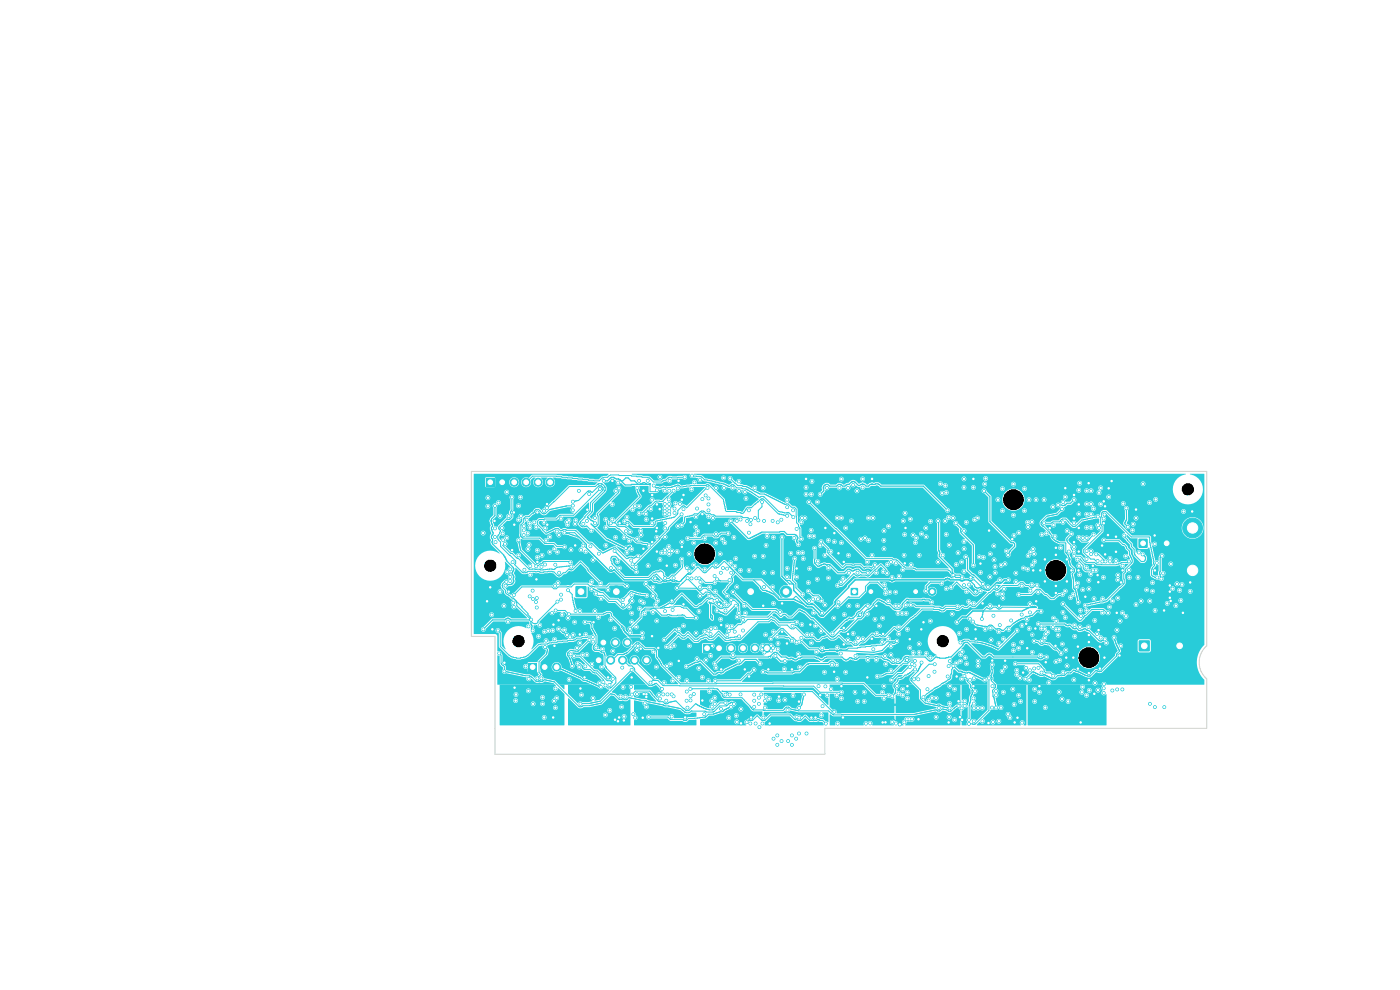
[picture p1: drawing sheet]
<svg xmlns="http://www.w3.org/2000/svg" width="297mm" height="210mm" viewBox="0 0 297 210" stroke-linecap="round" stroke-linejoin="round" font-family="sans-serif">
<path d="M122.1 124.4h2.3v2.2h-2.3z" fill="#28ccd9"/>
<circle cx="130.7" cy="125.5" r="1.2" fill="#28ccd9" stroke="#28ccd9" stroke-width=".21"/>
<path d="M112.1 140.7h1.8v1.7h-1.8z" fill="#28ccd9"/>
<g fill="#28ccd9" stroke="#28ccd9" stroke-width=".21">
<circle cx="115.5" cy="141.5" r=".85"/>
<circle cx="118.1" cy="141.5" r=".85"/>
</g>
<path d="M241.6 114.3h1.8v1.9h-1.8z" fill="#28ccd9"/>
<circle cx="247.5" cy="115.2" r="1" fill="#28ccd9" stroke="#28ccd9" stroke-width=".21"/>
<path d="M103.1 101.5h1.7v1.7h-1.7z" fill="#28ccd9"/>
<g fill="#28ccd9" stroke="#28ccd9" stroke-width=".21">
<circle cx="106.5" cy="102.3" r=".85"/>
<circle cx="109.1" cy="102.3" r=".85"/>
<circle cx="111.6" cy="102.3" r=".85"/>
<circle cx="114.2" cy="102.3" r=".85"/>
<circle cx="116.7" cy="102.3" r=".85"/>
</g>
<path d="M158.1 124.4h2.3v2.2h-2.3z" fill="#28ccd9"/>
<circle cx="166.8" cy="125.5" r="1.2" fill="#28ccd9" stroke="#28ccd9" stroke-width=".21"/>
<path d="M127.1 135.5h1.8v1.7h-1.8z" fill="#28ccd9"/>
<g fill="#28ccd9" stroke="#28ccd9" stroke-width=".21">
<circle cx="130.5" cy="136.3" r=".85"/>
<circle cx="133.1" cy="136.3" r=".85"/>
</g>
<path d="M193.5 124.8h1.5v1.4h-1.5z" fill="#28ccd9"/>
<g fill="#28ccd9" stroke="#28ccd9" stroke-width=".21">
<circle cx="197.7" cy="125.5" r=".8"/>
<circle cx="253" cy="112" r="2.1"/>
<circle cx="253" cy="121" r="2.1"/>
</g>
<path d="M149.1 136.7h1.8v1.7h-1.8z" fill="#28ccd9"/>
<g fill="#28ccd9" stroke="#28ccd9" stroke-width=".21">
<circle cx="152.5" cy="137.5" r=".85"/>
<circle cx="155.1" cy="137.5" r=".85"/>
<circle cx="157.6" cy="137.5" r=".85"/>
<circle cx="160.2" cy="137.5" r=".85"/>
<circle cx="162.7" cy="137.5" r=".85"/>
</g>
<path d="M241.6 135.9h2.3v2.2h-2.3z" fill="#28ccd9"/>
<circle cx="250.2" cy="137" r="1.2" fill="#28ccd9" stroke="#28ccd9" stroke-width=".21"/>
<path d="M126.2 139.2h1.6v1.7h-1.6z" fill="#28ccd9"/>
<g fill="#28ccd9" stroke="#28ccd9" stroke-width=".21">
<circle cx="129.5" cy="140" r=".85"/>
<circle cx="132.1" cy="140" r=".85"/>
<circle cx="134.6" cy="140" r=".85"/>
<circle cx="137.2" cy="140" r=".85"/>
</g>
<path d="M180.5 124.8h1.5v1.4h-1.5z" fill="#28ccd9"/>
<g fill="#28ccd9" stroke="#28ccd9" stroke-width=".21">
<circle cx="184.7" cy="125.5" r=".8"/>
<circle cx="189" cy="119.2" r=".3"/>
<circle cx="183.5" cy="114.1" r=".3"/>
<circle cx="187.5" cy="116.4" r=".3"/>
<circle cx="181.8" cy="104.1" r=".3"/>
<circle cx="185.2" cy="109.9" r=".3"/>
<circle cx="185" cy="117.8" r=".3"/>
<circle cx="184" cy="119.2" r=".3"/>
<circle cx="148.2" cy="141.8" r=".3"/>
<circle cx="151.9" cy="141.6" r=".3"/>
<circle cx="127.4" cy="123.7" r=".3"/>
<circle cx="147.6" cy="109.6" r=".3"/>
<circle cx="150.3" cy="108.3" r=".3"/>
<circle cx="149.8" cy="140" r=".3"/>
<circle cx="150.3" cy="107" r=".3"/>
<circle cx="105.7" cy="106.6" r=".3"/>
<circle cx="147.9" cy="139.8" r=".3"/>
<circle cx="148" cy="112.7" r=".3"/>
<circle cx="150.3" cy="109.5" r=".3"/>
<circle cx="145.7" cy="120.5" r=".3"/>
<circle cx="150.3" cy="105.7" r=".3"/>
<circle cx="105" cy="113.9" r=".3"/>
<circle cx="145" cy="132.8" r=".3"/>
<circle cx="108.6" cy="105.5" r=".3"/>
<circle cx="133" cy="124.3" r=".3"/>
<circle cx="109" cy="126.2" r=".3"/>
<circle cx="108.8" cy="119.2" r=".3"/>
<circle cx="110.4" cy="105.5" r=".3"/>
<circle cx="230.9" cy="133" r=".3"/>
<circle cx="219" cy="138.4" r=".3"/>
<circle cx="238.9" cy="130.8" r=".3"/>
<circle cx="226.4" cy="141.2" r=".3"/>
<circle cx="216.1" cy="137.5" r=".3"/>
<circle cx="252.5" cy="125.5" r=".3"/>
<circle cx="235.1" cy="113.5" r=".3"/>
<circle cx="201.3" cy="153.3" r=".3"/>
<circle cx="116.1" cy="106.9" r=".3"/>
<circle cx="231" cy="102.5" r=".3"/>
<circle cx="104" cy="124.6" r=".3"/>
<circle cx="228.8" cy="107" r=".3"/>
<circle cx="124" cy="143.7" r=".3"/>
<circle cx="234.1" cy="111" r=".3"/>
<circle cx="206.5" cy="145.6" r=".3"/>
<circle cx="179" cy="133.2" r=".3"/>
<circle cx="233.3" cy="137.2" r=".3"/>
<circle cx="217" cy="142.7" r=".3"/>
<circle cx="150.4" cy="111" r=".3"/>
<circle cx="248.2" cy="126.8" r=".3"/>
<circle cx="187.9" cy="153.2" r=".3"/>
<circle cx="153" cy="132.6" r=".3"/>
<circle cx="141.5" cy="120" r=".3"/>
<circle cx="125.9" cy="132" r=".3"/>
<circle cx="194.9" cy="152.6" r=".3"/>
<circle cx="143.9" cy="102" r=".3"/>
<circle cx="159.4" cy="152.2" r=".3"/>
<circle cx="131.1" cy="153" r=".3"/>
<circle cx="173" cy="152.2" r=".3"/>
<circle cx="131.5" cy="111" r=".3"/>
<circle cx="211.4" cy="124.5" r=".3"/>
<circle cx="172.1" cy="152.2" r=".3"/>
<circle cx="144.6" cy="106" r=".3"/>
<circle cx="153" cy="142" r=".3"/>
<circle cx="209.8" cy="112.5" r=".3"/>
<circle cx="227.8" cy="115" r=".3"/>
<circle cx="158" cy="142" r=".3"/>
<circle cx="176.9" cy="142.5" r=".3"/>
<circle cx="226" cy="103.5" r=".3"/>
<circle cx="227.8" cy="105" r=".3"/>
<circle cx="123.1" cy="146.1" r=".3"/>
<circle cx="228.8" cy="117" r=".3"/>
<circle cx="153" cy="128.5" r=".3"/>
<circle cx="175.1" cy="112" r=".3"/>
<circle cx="104.9" cy="110.5" r=".3"/>
<circle cx="109" cy="108.7" r=".3"/>
<circle cx="114" cy="108.7" r=".3"/>
<circle cx="236.8" cy="113.8" r=".3"/>
<circle cx="182.5" cy="130.4" r=".3"/>
<circle cx="131.4" cy="152.2" r=".3"/>
<circle cx="221.7" cy="123.3" r=".3"/>
<circle cx="132.3" cy="152.8" r=".3"/>
<circle cx="228.8" cy="121" r=".3"/>
<circle cx="116.1" cy="111.3" r=".3"/>
<circle cx="195.5" cy="133.5" r=".3"/>
<circle cx="227.7" cy="139.5" r=".3"/>
<circle cx="163.3" cy="153.5" r=".3"/>
<circle cx="234.3" cy="109.2" r=".3"/>
<circle cx="177" cy="113.1" r=".3"/>
<circle cx="129" cy="143.7" r=".3"/>
<circle cx="193" cy="135.6" r=".3"/>
<circle cx="207" cy="125.5" r=".3"/>
<circle cx="238.1" cy="121" r=".3"/>
<circle cx="139.4" cy="117" r=".3"/>
<circle cx="139.6" cy="137.5" r=".3"/>
<circle cx="221.7" cy="118.7" r=".3"/>
<circle cx="139" cy="143.7" r=".3"/>
<circle cx="233.1" cy="133.7" r=".3"/>
<circle cx="139.2" cy="112.7" r=".3"/>
<circle cx="228.7" cy="141.8" r=".3"/>
<circle cx="214.7" cy="114.4" r=".3"/>
<circle cx="252.5" cy="123.5" r=".3"/>
<circle cx="152.5" cy="128.1" r=".3"/>
<circle cx="217.7" cy="132.3" r=".3"/>
<circle cx="252.9" cy="108.5" r=".3"/>
<circle cx="236.8" cy="117.1" r=".3"/>
<circle cx="224" cy="116.2" r=".3"/>
<circle cx="114" cy="119.2" r=".3"/>
<circle cx="192.4" cy="140" r=".3"/>
<circle cx="231" cy="136.2" r=".3"/>
<circle cx="223.9" cy="137" r=".3"/>
<circle cx="179.9" cy="134.5" r=".3"/>
<circle cx="210.5" cy="140.1" r=".3"/>
<circle cx="137.1" cy="147.9" r=".3"/>
<circle cx="138.3" cy="134.9" r=".3"/>
<circle cx="237.8" cy="123.5" r=".3"/>
<circle cx="235.8" cy="102.1" r=".3"/>
<circle cx="203.3" cy="148.8" r=".3"/>
<circle cx="103.3" cy="127.5" r=".3"/>
<circle cx="136.6" cy="147.2" r=".3"/>
<circle cx="226.2" cy="139.5" r=".3"/>
<circle cx="192" cy="119.5" r=".3"/>
<circle cx="109.1" cy="111.3" r=".3"/>
<circle cx="165.9" cy="128" r=".3"/>
<circle cx="139.4" cy="112" r=".3"/>
<circle cx="222.7" cy="112.1" r=".3"/>
<circle cx="231" cy="144.3" r=".3"/>
<circle cx="236.9" cy="130" r=".3"/>
<circle cx="231" cy="134.7" r=".3"/>
<circle cx="245" cy="150" r=".3"/>
<circle cx="123" cy="134.6" r=".3"/>
<circle cx="136.4" cy="152.3" r=".3"/>
<circle cx="208.4" cy="128" r=".3"/>
<circle cx="157.2" cy="153.5" r=".3"/>
<circle cx="227.3" cy="121" r=".3"/>
<circle cx="130.5" cy="152.7" r=".3"/>
<circle cx="248.4" cy="127.5" r=".3"/>
<circle cx="234.3" cy="139.5" r=".3"/>
<circle cx="247" cy="129.5" r=".3"/>
<circle cx="234.4" cy="107.4" r=".3"/>
<circle cx="144" cy="140.2" r=".3"/>
<circle cx="234.4" cy="117.6" r=".3"/>
<circle cx="187.3" cy="134.5" r=".3"/>
<circle cx="163" cy="142" r=".3"/>
<circle cx="171" cy="101.6" r=".3"/>
<circle cx="215.3" cy="153.3" r=".3"/>
<circle cx="118.5" cy="131.6" r=".3"/>
<circle cx="229.3" cy="153.3" r=".3"/>
<circle cx="204.1" cy="152.7" r=".3"/>
<circle cx="117.4" cy="132.5" r=".3"/>
<circle cx="171.1" cy="155.6" r=".3"/>
<circle cx="145" cy="105" r=".3"/>
<circle cx="215.9" cy="152.3" r=".3"/>
<circle cx="220.7" cy="121" r=".3"/>
<circle cx="177.9" cy="117.4" r=".3"/>
<circle cx="228.7" cy="137.2" r=".3"/>
<circle cx="169" cy="120.6" r=".3"/>
<circle cx="241" cy="108.1" r=".3"/>
<circle cx="190.9" cy="153.7" r=".3"/>
<circle cx="185" cy="101.6" r=".3"/>
<circle cx="133.1" cy="111.3" r=".3"/>
<circle cx="104.4" cy="133.5" r=".3"/>
<circle cx="213.2" cy="140.2" r=".3"/>
<circle cx="192.1" cy="112" r=".3"/>
<circle cx="233.3" cy="141.8" r=".3"/>
<circle cx="138.3" cy="110" r=".3"/>
<circle cx="138.3" cy="115" r=".3"/>
<circle cx="233.8" cy="115.7" r=".3"/>
<circle cx="179" cy="119.2" r=".3"/>
<circle cx="171.9" cy="132.5" r=".3"/>
<circle cx="234.1" cy="106.4" r=".3"/>
<circle cx="226.3" cy="118.7" r=".3"/>
<circle cx="219.2" cy="121" r=".3"/>
<circle cx="145.4" cy="152.2" r=".3"/>
<circle cx="235.2" cy="103.6" r=".3"/>
<circle cx="158.9" cy="143.5" r=".3"/>
<circle cx="149" cy="148.6" r=".3"/>
<circle cx="237.5" cy="139.1" r=".3"/>
<circle cx="226.3" cy="123.3" r=".3"/>
<circle cx="146.5" cy="110.8" r=".3"/>
<circle cx="208" cy="119.5" r=".3"/>
<circle cx="139.9" cy="108" r=".3"/>
<circle cx="245" cy="121" r=".3"/>
<circle cx="139.4" cy="107" r=".3"/>
<circle cx="185.9" cy="128.5" r=".3"/>
<circle cx="149" cy="109.1" r=".3"/>
<circle cx="144.6" cy="116" r=".3"/>
<circle cx="232.8" cy="122" r=".3"/>
<circle cx="231.8" cy="120" r=".3"/>
<circle cx="219.8" cy="127.5" r=".3"/>
<circle cx="161.9" cy="128.5" r=".3"/>
<circle cx="248.2" cy="125.5" r=".3"/>
<circle cx="165.9" cy="134" r=".3"/>
<circle cx="248.2" cy="124.2" r=".3"/>
<circle cx="207" cy="135.5" r=".3"/>
<circle cx="219.7" cy="133.3" r=".3"/>
<circle cx="224" cy="124.3" r=".3"/>
<circle cx="203.7" cy="152.1" r=".3"/>
<circle cx="212" cy="128.5" r=".3"/>
<circle cx="217.9" cy="137.5" r=".3"/>
<circle cx="187.3" cy="153.3" r=".3"/>
<circle cx="207" cy="133.5" r=".3"/>
<circle cx="145" cy="128.2" r=".3"/>
<circle cx="233" cy="123.5" r=".3"/>
<circle cx="117.6" cy="137" r=".3"/>
<circle cx="129.9" cy="102" r=".3"/>
<circle cx="221.8" cy="140.5" r=".3"/>
<circle cx="232.1" cy="147.2" r=".3"/>
<circle cx="109.2" cy="145.9" r=".3"/>
<circle cx="135.9" cy="137.6" r=".3"/>
<circle cx="230.2" cy="126.6" r=".3"/>
<circle cx="169.5" cy="148.8" r=".3"/>
<circle cx="179" cy="136.7" r=".3"/>
<circle cx="139" cy="122.7" r=".3"/>
<circle cx="206.5" cy="101.6" r=".3"/>
<circle cx="209.7" cy="153.4" r=".3"/>
<circle cx="185" cy="135.5" r=".3"/>
<circle cx="134" cy="143.7" r=".3"/>
<circle cx="224" cy="125.8" r=".3"/>
<circle cx="142.5" cy="127.4" r=".3"/>
<circle cx="220.5" cy="145.6" r=".3"/>
<circle cx="136.5" cy="104.1" r=".3"/>
<circle cx="166.9" cy="136.5" r=".3"/>
<circle cx="228.8" cy="112" r=".3"/>
<circle cx="174" cy="147.5" r=".3"/>
<circle cx="227.8" cy="110" r=".3"/>
<circle cx="192.5" cy="145.6" r=".3"/>
<circle cx="195.9" cy="132" r=".3"/>
<circle cx="178.5" cy="145.6" r=".3"/>
<circle cx="124.6" cy="108.1" r=".3"/>
<circle cx="205.9" cy="122.5" r=".3"/>
<circle cx="113.8" cy="122.9" r=".3"/>
<circle cx="168" cy="142" r=".3"/>
<circle cx="108.6" cy="116.7" r=".3"/>
<circle cx="184" cy="143.7" r=".3"/>
<circle cx="231" cy="142.8" r=".3"/>
<circle cx="107.9" cy="125.5" r=".3"/>
<circle cx="164.9" cy="158" r=".3"/>
<circle cx="165.2" cy="147.8" r=".3"/>
<circle cx="238.1" cy="146.3" r=".3"/>
<circle cx="178.8" cy="152.2" r=".3"/>
<circle cx="138.3" cy="105" r=".3"/>
<circle cx="137.1" cy="147.3" r=".3"/>
<circle cx="244.9" cy="113.6" r=".3"/>
<circle cx="224" cy="117.7" r=".3"/>
<circle cx="107" cy="140.6" r=".3"/>
<circle cx="122" cy="115.7" r=".3"/>
<circle cx="117.4" cy="152.2" r=".3"/>
<circle cx="136.5" cy="116.4" r=".3"/>
<circle cx="203" cy="143.5" r=".3"/>
<circle cx="250.9" cy="130" r=".3"/>
<circle cx="105" cy="107.3" r=".3"/>
<circle cx="243.9" cy="127.5" r=".3"/>
<circle cx="141.4" cy="137.2" r=".3"/>
<circle cx="220" cy="124.2" r=".3"/>
<circle cx="226" cy="125.4" r=".3"/>
<circle cx="229" cy="121.9" r=".3"/>
<circle cx="123" cy="129.6" r=".3"/>
<circle cx="107.2" cy="124.2" r=".3"/>
<circle cx="251.1" cy="108.5" r=".3"/>
<circle cx="113.7" cy="127.7" r=".3"/>
<circle cx="134.8" cy="152.3" r=".3"/>
<circle cx="237.1" cy="126.9" r=".3"/>
<circle cx="218.1" cy="117.9" r=".3"/>
<circle cx="202.5" cy="152.7" r=".3"/>
<circle cx="151.9" cy="113.2" r=".3"/>
<circle cx="171.5" cy="123.6" r=".3"/>
<circle cx="221" cy="133.3" r=".3"/>
<circle cx="169.4" cy="115.5" r=".3"/>
<circle cx="162.1" cy="110.5" r=".3"/>
<circle cx="147.7" cy="131.1" r=".3"/>
<circle cx="183" cy="103.4" r=".3"/>
<circle cx="230.5" cy="120.4" r=".3"/>
<circle cx="239.5" cy="120.9" r=".3"/>
<circle cx="174.9" cy="142.6" r=".3"/>
<circle cx="120.4" cy="111.3" r=".3"/>
<circle cx="175.4" cy="103.5" r=".3"/>
<circle cx="213.8" cy="151.5" r=".3"/>
<circle cx="155" cy="110.5" r=".3"/>
<circle cx="218.6" cy="117.1" r=".3"/>
<circle cx="207.5" cy="140.2" r=".3"/>
<circle cx="210.1" cy="117.5" r=".3"/>
<circle cx="239.6" cy="122.5" r=".3"/>
<circle cx="250.8" cy="124" r=".3"/>
<circle cx="154.1" cy="111.2" r=".3"/>
<circle cx="239" cy="107.8" r=".3"/>
<circle cx="214.3" cy="152.2" r=".3"/>
<circle cx="169.4" cy="117.2" r=".3"/>
<circle cx="142.5" cy="152" r=".3"/>
<circle cx="206.6" cy="150.3" r=".3"/>
<circle cx="192.3" cy="152.6" r=".3"/>
<circle cx="232.1" cy="127" r=".3"/>
<circle cx="120.8" cy="144.2" r=".3"/>
<circle cx="166.5" cy="148.5" r=".3"/>
<circle cx="237.1" cy="123" r=".3"/>
<circle cx="209.1" cy="101.5" r=".3"/>
<circle cx="208" cy="121.5" r=".3"/>
<circle cx="237" cy="146.3" r=".3"/>
<circle cx="192.9" cy="152.6" r=".3"/>
<circle cx="115.7" cy="112.1" r=".3"/>
<circle cx="169" cy="152.1" r=".3"/>
<circle cx="205" cy="125.5" r=".3"/>
<circle cx="145.8" cy="150.1" r=".3"/>
<circle cx="117.8" cy="150.1" r=".3"/>
<circle cx="120.2" cy="110.8" r=".3"/>
<circle cx="221.6" cy="133.4" r=".3"/>
<circle cx="188.4" cy="127.5" r=".3"/>
<circle cx="201" cy="143.5" r=".3"/>
<circle cx="244.5" cy="125.4" r=".3"/>
<circle cx="210" cy="128.5" r=".3"/>
<circle cx="107.4" cy="123.4" r=".3"/>
<circle cx="245.2" cy="106" r=".3"/>
<circle cx="196.4" cy="112" r=".3"/>
<circle cx="161.7" cy="153.5" r=".3"/>
<circle cx="205" cy="133.5" r=".3"/>
<circle cx="195" cy="136.6" r=".3"/>
<circle cx="162.3" cy="150.1" r=".3"/>
<circle cx="203.7" cy="140.2" r=".3"/>
<circle cx="114" cy="118.2" r=".3"/>
<circle cx="135.2" cy="103.5" r=".3"/>
<circle cx="193.5" cy="152.6" r=".3"/>
<circle cx="183" cy="135.5" r=".3"/>
<circle cx="152.1" cy="127.2" r=".3"/>
<circle cx="169.6" cy="152.2" r=".3"/>
<circle cx="112.7" cy="131.5" r=".3"/>
<circle cx="160" cy="149.9" r=".3"/>
<circle cx="169.5" cy="155.6" r=".3"/>
<circle cx="122.1" cy="110.4" r=".3"/>
<circle cx="168" cy="156" r=".3"/>
<circle cx="161.9" cy="152.2" r=".3"/>
<circle cx="134.3" cy="151.5" r=".3"/>
<circle cx="143" cy="136.9" r=".3"/>
<circle cx="201.4" cy="115.6" r=".3"/>
<circle cx="243.9" cy="106.6" r=".3"/>
<circle cx="206.7" cy="110.2" r=".3"/>
<circle cx="175.8" cy="114.6" r=".3"/>
<circle cx="221.6" cy="135.4" r=".3"/>
<circle cx="131.4" cy="120.5" r=".3"/>
<circle cx="224.5" cy="134.8" r=".3"/>
<circle cx="133.7" cy="112.8" r=".3"/>
<circle cx="131.9" cy="149.9" r=".3"/>
<circle cx="151.6" cy="123.5" r=".3"/>
<circle cx="200.6" cy="103" r=".3"/>
<circle cx="115.4" cy="152.2" r=".3"/>
<circle cx="190.6" cy="133" r=".3"/>
<circle cx="195.5" cy="113.2" r=".3"/>
<circle cx="173.5" cy="119.1" r=".3"/>
<circle cx="165.1" cy="136.5" r=".3"/>
<circle cx="151.6" cy="127.5" r=".3"/>
<circle cx="147.7" cy="122.7" r=".3"/>
<circle cx="234.2" cy="145.2" r=".3"/>
<circle cx="208.4" cy="153" r=".3"/>
<circle cx="118.2" cy="127.6" r=".3"/>
<circle cx="167" cy="122.4" r=".3"/>
<circle cx="219.2" cy="116.4" r=".3"/>
<circle cx="190.6" cy="128.5" r=".3"/>
<circle cx="190" cy="125.6" r=".3"/>
<circle cx="180.1" cy="128.5" r=".3"/>
<circle cx="122" cy="111.1" r=".3"/>
<circle cx="184.1" cy="140" r=".3"/>
<circle cx="223.5" cy="111.4" r=".3"/>
<circle cx="206.6" cy="128" r=".3"/>
<circle cx="129.5" cy="111" r=".3"/>
<circle cx="215.5" cy="121.6" r=".3"/>
<circle cx="190" cy="128.5" r=".3"/>
<circle cx="191.4" cy="130.1" r=".3"/>
<circle cx="188.5" cy="111.6" r=".3"/>
<circle cx="112.5" cy="120.1" r=".3"/>
<circle cx="137.4" cy="102" r=".3"/>
<circle cx="120.7" cy="110.4" r=".3"/>
<circle cx="178.1" cy="103.5" r=".3"/>
<circle cx="113" cy="133.8" r=".3"/>
<circle cx="102.6" cy="133.5" r=".3"/>
<circle cx="148.4" cy="122.7" r=".3"/>
<circle cx="172.1" cy="136.4" r=".3"/>
<circle cx="159.2" cy="111.2" r=".3"/>
<circle cx="190" cy="119.5" r=".3"/>
<circle cx="204.5" cy="124.1" r=".3"/>
<circle cx="198.3" cy="142.5" r=".3"/>
<circle cx="239.2" cy="111.8" r=".3"/>
<circle cx="121.1" cy="116.6" r=".3"/>
<circle cx="180.1" cy="121.5" r=".3"/>
<circle cx="177.6" cy="109.9" r=".3"/>
<circle cx="179.4" cy="112" r=".3"/>
<circle cx="113.8" cy="111.8" r=".3"/>
<circle cx="122.9" cy="141.5" r=".3"/>
<circle cx="160.1" cy="118" r=".3"/>
<circle cx="207.4" cy="109.9" r=".3"/>
<circle cx="165" cy="137.8" r=".3"/>
<circle cx="133.6" cy="133.4" r=".3"/>
<circle cx="247.6" cy="128" r=".3"/>
<circle cx="164.9" cy="156" r=".3"/>
<circle cx="190.5" cy="130.1" r=".3"/>
<circle cx="182" cy="135.4" r=".3"/>
<circle cx="181" cy="102.9" r=".3"/>
<circle cx="187.9" cy="125.9" r=".3"/>
<circle cx="177.6" cy="137.4" r=".3"/>
<circle cx="184.3" cy="109.9" r=".3"/>
<circle cx="172.3" cy="102.1" r=".3"/>
<circle cx="183" cy="101.6" r=".3"/>
<circle cx="156.8" cy="102.1" r=".3"/>
<circle cx="147.3" cy="102.3" r=".3"/>
<circle cx="164.1" cy="156.7" r=".3"/>
<circle cx="153" cy="150.4" r=".3"/>
<circle cx="168.3" cy="109.7" r=".3"/>
<circle cx="172.8" cy="116.3" r=".3"/>
<circle cx="146.8" cy="100.9" r=".3"/>
<circle cx="181.9" cy="128.5" r=".3"/>
<circle cx="114" cy="116.8" r=".3"/>
<circle cx="184.1" cy="121.5" r=".3"/>
<circle cx="131.3" cy="103.6" r=".3"/>
<circle cx="165.8" cy="157.2" r=".3"/>
<circle cx="132.8" cy="116.2" r=".3"/>
<circle cx="168" cy="158" r=".3"/>
<circle cx="118.6" cy="113.5" r=".3"/>
<circle cx="194.1" cy="142" r=".3"/>
<circle cx="185.9" cy="140" r=".3"/>
<circle cx="205" cy="140.8" r=".3"/>
<circle cx="167.1" cy="150.6" r=".3"/>
<circle cx="189.3" cy="147.7" r=".3"/>
<circle cx="167.2" cy="157.2" r=".3"/>
<circle cx="112" cy="113.2" r=".3"/>
<circle cx="168.9" cy="156.7" r=".3"/>
<circle cx="138.5" cy="124.6" r=".3"/>
<circle cx="134.1" cy="127.5" r=".3"/>
<circle cx="138.5" cy="126.4" r=".3"/>
<circle cx="148.5" cy="126.4" r=".3"/>
<circle cx="150.5" cy="126.4" r=".3"/>
<circle cx="148.5" cy="124.6" r=".3"/>
<circle cx="132.8" cy="112.7" r=".3"/>
<circle cx="134.2" cy="108.1" r=".3"/>
<circle cx="118.5" cy="133.4" r=".3"/>
<circle cx="190.1" cy="153.5" r=".3"/>
<circle cx="120.3" cy="134.7" r=".3"/>
<circle cx="136" cy="113.5" r=".3"/>
<circle cx="144.6" cy="111.4" r=".3"/>
<circle cx="138.3" cy="111" r=".3"/>
<circle cx="159.3" cy="110.3" r=".3"/>
<circle cx="129.6" cy="120.5" r=".3"/>
<circle cx="161.1" cy="154.3" r=".3"/>
<circle cx="141.1" cy="111" r=".3"/>
<circle cx="172.1" cy="112.5" r=".3"/>
<circle cx="140.3" cy="117.2" r=".3"/>
<circle cx="141.1" cy="116.7" r=".3"/>
<circle cx="141" cy="104.1" r=".3"/>
<circle cx="147.2" cy="115.2" r=".3"/>
<circle cx="151.8" cy="115.2" r=".3"/>
<circle cx="142.1" cy="102" r=".3"/>
<circle cx="141" cy="108.5" r=".3"/>
<circle cx="146.2" cy="117.5" r=".3"/>
<circle cx="138.1" cy="108" r=".3"/>
<circle cx="141" cy="109.1" r=".3"/>
<circle cx="201" cy="108.2" r=".3"/>
<circle cx="218" cy="120.8" r=".3"/>
<circle cx="152.8" cy="117.5" r=".3"/>
<circle cx="174" cy="104.9" r=".3"/>
<circle cx="147.5" cy="113.4" r=".3"/>
<circle cx="141" cy="107.8" r=".3"/>
<circle cx="172.1" cy="104.9" r=".3"/>
<circle cx="149.5" cy="120.8" r=".3"/>
<circle cx="151.8" cy="119.8" r=".3"/>
<circle cx="141" cy="117.2" r=".3"/>
<circle cx="147.2" cy="119.8" r=".3"/>
<circle cx="218.5" cy="129.9" r=".3"/>
<circle cx="140" cy="101.2" r=".3"/>
<circle cx="149.5" cy="114.2" r=".3"/>
<circle cx="141" cy="106.9" r=".3"/>
<circle cx="142" cy="107.8" r=".3"/>
<circle cx="141.9" cy="106" r=".3"/>
<circle cx="142" cy="108.5" r=".3"/>
<circle cx="162.2" cy="138.4" r=".3"/>
<circle cx="142" cy="109.1" r=".3"/>
<circle cx="137.2" cy="126.3" r=".3"/>
<circle cx="170" cy="135.3" r=".3"/>
<circle cx="132.1" cy="127.3" r=".3"/>
<circle cx="127.5" cy="127" r=".3"/>
<circle cx="161.7" cy="137.8" r=".3"/>
<circle cx="164" cy="137.5" r=".3"/>
<circle cx="163.6" cy="138" r=".3"/>
<circle cx="142.5" cy="116.9" r=".3"/>
<circle cx="158.2" cy="105.7" r=".3"/>
<circle cx="149.7" cy="105.1" r=".3"/>
<circle cx="142" cy="106.9" r=".3"/>
<circle cx="141.9" cy="115.9" r=".3"/>
<circle cx="142" cy="117.5" r=".3"/>
<circle cx="225.5" cy="129.9" r=".3"/>
<circle cx="140" cy="118.7" r=".3"/>
<circle cx="228.4" cy="124.5" r=".3"/>
<circle cx="116.3" cy="133.8" r=".3"/>
<circle cx="161.8" cy="137" r=".3"/>
<circle cx="142" cy="116.9" r=".3"/>
<circle cx="163.6" cy="137" r=".3"/>
<circle cx="142" cy="104.1" r=".3"/>
<circle cx="141.1" cy="112.1" r=".3"/>
<circle cx="143.1" cy="108.8" r=".3"/>
<circle cx="126.5" cy="137.4" r=".3"/>
<circle cx="139.2" cy="141.5" r=".3"/>
<circle cx="224.6" cy="133.5" r=".3"/>
<circle cx="245.5" cy="122.5" r=".3"/>
<circle cx="232.8" cy="119" r=".3"/>
<circle cx="151.6" cy="140.8" r=".3"/>
<circle cx="222" cy="139.4" r=".3"/>
<circle cx="224.1" cy="133.5" r=".3"/>
<circle cx="123" cy="136.4" r=".3"/>
<circle cx="228" cy="135" r=".3"/>
<circle cx="142.2" cy="140.9" r=".3"/>
<circle cx="174.3" cy="127.4" r=".3"/>
<circle cx="208.9" cy="102.7" r=".3"/>
<circle cx="197.4" cy="110.6" r=".3"/>
<circle cx="185.6" cy="119.8" r=".3"/>
<circle cx="228.6" cy="118.7" r=".3"/>
<circle cx="218.1" cy="111.8" r=".3"/>
<circle cx="193.7" cy="113.5" r=".3"/>
<circle cx="238.5" cy="113.6" r=".3"/>
<circle cx="232.5" cy="121" r=".3"/>
<circle cx="242.4" cy="117.6" r=".3"/>
<circle cx="248.4" cy="119.6" r=".3"/>
<circle cx="171.5" cy="125.4" r=".3"/>
<circle cx="225.5" cy="110.8" r=".3"/>
<circle cx="157.2" cy="150.4" r=".3"/>
<circle cx="174.2" cy="114.9" r=".3"/>
<circle cx="229.7" cy="114.1" r=".3"/>
<circle cx="231.8" cy="121" r=".3"/>
<circle cx="215" cy="109.3" r=".3"/>
<circle cx="167" cy="106" r=".3"/>
<circle cx="230.5" cy="104.1" r=".3"/>
<circle cx="202" cy="130.2" r=".3"/>
<circle cx="215" cy="102.7" r=".3"/>
<circle cx="216.1" cy="113" r=".3"/>
<circle cx="230.5" cy="106.9" r=".3"/>
<circle cx="160.1" cy="103.5" r=".3"/>
<circle cx="230.5" cy="111.9" r=".3"/>
<circle cx="232" cy="107.9" r=".3"/>
<circle cx="230.5" cy="116.9" r=".3"/>
<circle cx="233.8" cy="119.1" r=".3"/>
<circle cx="133" cy="109.8" r=".3"/>
<circle cx="106.1" cy="109.5" r=".3"/>
<circle cx="226" cy="105.5" r=".3"/>
<circle cx="210.7" cy="130.6" r=".3"/>
<circle cx="178.4" cy="123.5" r=".3"/>
<circle cx="137" cy="109" r=".3"/>
<circle cx="234.5" cy="119.1" r=".3"/>
<circle cx="187.6" cy="124" r=".3"/>
<circle cx="212.7" cy="103.7" r=".3"/>
<circle cx="230.5" cy="114.1" r=".3"/>
<circle cx="171.8" cy="120.6" r=".3"/>
<circle cx="200.7" cy="124.9" r=".3"/>
<circle cx="219.8" cy="106" r=".3"/>
<circle cx="110.5" cy="109.5" r=".3"/>
<circle cx="230.5" cy="109.1" r=".3"/>
<circle cx="217.3" cy="108.3" r=".3"/>
<circle cx="218.3" cy="106" r=".3"/>
<circle cx="236.8" cy="118.9" r=".3"/>
<circle cx="212.7" cy="108.3" r=".3"/>
<circle cx="217.3" cy="103.7" r=".3"/>
<circle cx="151.2" cy="109.9" r=".3"/>
<circle cx="158.9" cy="108.2" r=".3"/>
<circle cx="216.7" cy="124.2" r=".3"/>
<circle cx="232.5" cy="117.6" r=".3"/>
<circle cx="171.7" cy="113.8" r=".3"/>
<circle cx="211.7" cy="106" r=".3"/>
<circle cx="231.5" cy="117.5" r=".3"/>
<circle cx="231.5" cy="116.9" r=".3"/>
<circle cx="171.6" cy="127.5" r=".3"/>
<circle cx="231.5" cy="104.1" r=".3"/>
<circle cx="231.5" cy="106.9" r=".3"/>
<circle cx="235.5" cy="118.4" r=".3"/>
<circle cx="175" cy="128.3" r=".3"/>
<circle cx="155.5" cy="139" r=".3"/>
<circle cx="177.9" cy="127.8" r=".3"/>
<circle cx="157.6" cy="133.8" r=".3"/>
<circle cx="231.5" cy="111.9" r=".3"/>
<circle cx="212.7" cy="126.9" r=".3"/>
<circle cx="228.6" cy="123.7" r=".3"/>
<circle cx="231.5" cy="109.1" r=".3"/>
<circle cx="235.5" cy="119.1" r=".3"/>
<circle cx="227.7" cy="126.1" r=".3"/>
<circle cx="229.2" cy="129.5" r=".3"/>
<circle cx="229.1" cy="133" r=".3"/>
<circle cx="237.1" cy="122" r=".3"/>
<circle cx="234.1" cy="122.5" r=".3"/>
<circle cx="241.6" cy="117.2" r=".3"/>
<circle cx="238.1" cy="120" r=".3"/>
<circle cx="244.9" cy="115.4" r=".3"/>
<circle cx="238.8" cy="118" r=".3"/>
<circle cx="192.3" cy="130.1" r=".3"/>
<circle cx="173.5" cy="127.1" r=".3"/>
<circle cx="169" cy="122.4" r=".3"/>
<circle cx="188.7" cy="125.6" r=".3"/>
<circle cx="178.4" cy="138.6" r=".3"/>
<circle cx="176.5" cy="141" r=".3"/>
<circle cx="189.1" cy="144.2" r=".3"/>
<circle cx="193" cy="141.5" r=".3"/>
<circle cx="204.5" cy="114.9" r=".3"/>
<circle cx="174" cy="115.7" r=".3"/>
<circle cx="228.8" cy="104" r=".3"/>
<circle cx="212.1" cy="123" r=".3"/>
<circle cx="169" cy="136.3" r=".3"/>
<circle cx="154.3" cy="134.7" r=".3"/>
<circle cx="121.8" cy="139.2" r=".3"/>
<circle cx="171.6" cy="106.5" r=".3"/>
<circle cx="169.3" cy="138.7" r=".3"/>
<circle cx="129.3" cy="145.3" r=".3"/>
<circle cx="245.4" cy="119.4" r=".3"/>
<circle cx="169.6" cy="136.1" r=".3"/>
<circle cx="214" cy="133.5" r=".3"/>
<circle cx="215.1" cy="113.6" r=".3"/>
<circle cx="202.3" cy="122" r=".3"/>
<circle cx="202.3" cy="141.2" r=".3"/>
<circle cx="190.3" cy="136" r=".3"/>
<circle cx="156.8" cy="140.1" r=".3"/>
<circle cx="223.4" cy="107.5" r=".3"/>
<circle cx="218.9" cy="110.7" r=".3"/>
<circle cx="221.8" cy="134.5" r=".3"/>
<circle cx="240.4" cy="111.2" r=".3"/>
<circle cx="132.2" cy="145.8" r=".3"/>
<circle cx="205.6" cy="124" r=".3"/>
<circle cx="189.3" cy="153.2" r=".3"/>
<circle cx="208.9" cy="144.2" r=".3"/>
<circle cx="190.6" cy="134.5" r=".3"/>
<circle cx="210" cy="122.4" r=".3"/>
<circle cx="238.3" cy="106.8" r=".3"/>
<circle cx="204.1" cy="122.5" r=".3"/>
<circle cx="112.4" cy="111.9" r=".3"/>
<circle cx="163.5" cy="135.5" r=".3"/>
<circle cx="125.8" cy="136.1" r=".3"/>
<circle cx="133.5" cy="128.8" r=".3"/>
<circle cx="195.9" cy="147.9" r=".3"/>
<circle cx="222.3" cy="134.1" r=".3"/>
<circle cx="225.5" cy="106.5" r=".3"/>
<circle cx="199" cy="110.5" r=".3"/>
<circle cx="156.3" cy="124.5" r=".3"/>
<circle cx="147.9" cy="107.9" r=".3"/>
<circle cx="145.2" cy="101.2" r=".3"/>
<circle cx="155.5" cy="125.6" r=".3"/>
<circle cx="156.8" cy="135" r=".3"/>
<circle cx="182.6" cy="114.4" r=".3"/>
<circle cx="208.5" cy="123.9" r=".3"/>
<circle cx="153.6" cy="103.5" r=".3"/>
<circle cx="130.4" cy="133.3" r=".3"/>
<circle cx="140.9" cy="135.7" r=".3"/>
<circle cx="204.9" cy="118.1" r=".3"/>
<circle cx="149" cy="105.9" r=".3"/>
<circle cx="216.7" cy="130.4" r=".3"/>
<circle cx="147.6" cy="111.8" r=".3"/>
<circle cx="158" cy="104.4" r=".3"/>
<circle cx="217.1" cy="120.5" r=".3"/>
<circle cx="165.5" cy="129.8" r=".3"/>
<circle cx="142.7" cy="129.4" r=".3"/>
<circle cx="129.9" cy="110.2" r=".3"/>
<circle cx="134.9" cy="120.2" r=".3"/>
<circle cx="142.9" cy="122.7" r=".3"/>
<circle cx="211.1" cy="121.5" r=".3"/>
<circle cx="213.5" cy="116.9" r=".3"/>
<circle cx="113.9" cy="126.9" r=".3"/>
<circle cx="110" cy="117.8" r=".3"/>
<circle cx="126.4" cy="125.9" r=".3"/>
<circle cx="108.2" cy="122.4" r=".3"/>
<circle cx="135.9" cy="127.5" r=".3"/>
<circle cx="138.5" cy="129.9" r=".3"/>
<circle cx="134" cy="126.3" r=".3"/>
<circle cx="144" cy="133.5" r=".3"/>
<circle cx="136.5" cy="127.9" r=".3"/>
<circle cx="149.5" cy="134" r=".3"/>
<circle cx="108.9" cy="127.9" r=".3"/>
<circle cx="106.5" cy="112" r=".3"/>
<circle cx="111.1" cy="111.6" r=".3"/>
<circle cx="111.1" cy="112.5" r=".3"/>
<circle cx="112.2" cy="115.5" r=".3"/>
<circle cx="121.6" cy="134.6" r=".3"/>
<circle cx="106.6" cy="113.2" r=".3"/>
<circle cx="121.2" cy="120.2" r=".3"/>
<circle cx="121.1" cy="138.8" r=".3"/>
<circle cx="107.1" cy="115.4" r=".3"/>
<circle cx="126.9" cy="130.9" r=".3"/>
<circle cx="107.5" cy="114.1" r=".3"/>
<circle cx="121.5" cy="108.2" r=".3"/>
<circle cx="106.7" cy="114.6" r=".3"/>
<circle cx="139.3" cy="131.7" r=".3"/>
<circle cx="136.2" cy="135.2" r=".3"/>
<circle cx="112" cy="116.5" r=".3"/>
<circle cx="120.7" cy="130.3" r=".3"/>
<circle cx="114.8" cy="143.9" r=".3"/>
<circle cx="117.9" cy="129.5" r=".3"/>
<circle cx="114" cy="143.9" r=".3"/>
<circle cx="117.1" cy="130" r=".3"/>
<circle cx="115.6" cy="137.2" r=".3"/>
<circle cx="115.6" cy="119.8" r=".3"/>
<circle cx="115.5" cy="134" r=".3"/>
<circle cx="119.8" cy="116" r=".3"/>
<circle cx="121.5" cy="107.2" r=".3"/>
<circle cx="115.8" cy="114.7" r=".3"/>
<circle cx="115.4" cy="108.4" r=".3"/>
<circle cx="109.5" cy="147.3" r=".3"/>
<circle cx="119.3" cy="130.4" r=".3"/>
<circle cx="116.6" cy="117.1" r=".3"/>
<circle cx="115.8" cy="135.9" r=".3"/>
<circle cx="112.1" cy="144" r=".3"/>
<circle cx="116.6" cy="113.9" r=".3"/>
<circle cx="135" cy="121.3" r=".3"/>
<circle cx="130.4" cy="116.9" r=".3"/>
<circle cx="125.2" cy="115.9" r=".3"/>
<circle cx="118.2" cy="117.1" r=".3"/>
<circle cx="177.7" cy="124.2" r=".3"/>
<circle cx="112.1" cy="132.9" r=".3"/>
<circle cx="191.8" cy="117.8" r=".3"/>
<circle cx="213.2" cy="119.6" r=".3"/>
<circle cx="154.3" cy="126.4" r=".3"/>
<circle cx="213.9" cy="123" r=".3"/>
<circle cx="188.2" cy="121.6" r=".3"/>
<circle cx="119.8" cy="113" r=".3"/>
<circle cx="125" cy="104.8" r=".3"/>
<circle cx="124.5" cy="110.5" r=".3"/>
<circle cx="135.2" cy="114.3" r=".3"/>
<circle cx="128.5" cy="115.7" r=".3"/>
<circle cx="133.5" cy="114.7" r=".3"/>
<circle cx="115" cy="117.8" r=".3"/>
<circle cx="128.5" cy="111.9" r=".3"/>
<circle cx="107.7" cy="131.9" r=".3"/>
<circle cx="177.6" cy="144" r=".3"/>
<circle cx="233.9" cy="127" r=".3"/>
<circle cx="233.9" cy="130" r=".3"/>
<circle cx="130" cy="144" r=".3"/>
<circle cx="215" cy="136.8" r=".3"/>
<circle cx="205.6" cy="153.5" r=".3"/>
<circle cx="207.5" cy="141.2" r=".3"/>
<circle cx="204" cy="144" r=".3"/>
<circle cx="111.5" cy="141.4" r=".3"/>
<circle cx="209.8" cy="143.9" r=".3"/>
<circle cx="210.7" cy="153.2" r=".3"/>
<circle cx="150.5" cy="146.7" r=".3"/>
<circle cx="241" cy="128.2" r=".3"/>
<circle cx="221" cy="136" r=".3"/>
<circle cx="213.3" cy="141.5" r=".3"/>
<circle cx="205.6" cy="152.7" r=".3"/>
<circle cx="241.4" cy="122.5" r=".3"/>
<circle cx="204.6" cy="143.4" r=".3"/>
<circle cx="151.6" cy="148" r=".3"/>
<circle cx="208.4" cy="150.2" r=".3"/>
<circle cx="211.9" cy="153" r=".3"/>
<circle cx="243.2" cy="125.1" r=".3"/>
<circle cx="211.3" cy="150.1" r=".3"/>
<circle cx="235.4" cy="128.8" r=".3"/>
<circle cx="210.5" cy="141" r=".3"/>
<circle cx="244.5" cy="123.6" r=".3"/>
<circle cx="225.1" cy="138.6" r=".3"/>
<circle cx="219.4" cy="136" r=".3"/>
<circle cx="151.6" cy="149.3" r=".3"/>
<circle cx="216.8" cy="153.3" r=".3"/>
<circle cx="131" cy="119.1" r=".3"/>
<circle cx="129.9" cy="107" r=".3"/>
<circle cx="154.3" cy="132.8" r=".3"/>
<circle cx="151.1" cy="137" r=".3"/>
<circle cx="144.6" cy="118.6" r=".3"/>
<circle cx="155.1" cy="127.2" r=".3"/>
<circle cx="141.1" cy="122.7" r=".3"/>
<circle cx="156.7" cy="130" r=".3"/>
<circle cx="146.2" cy="121.1" r=".3"/>
<circle cx="165.8" cy="110.2" r=".3"/>
<circle cx="153.2" cy="114.4" r=".3"/>
<circle cx="105" cy="112.1" r=".3"/>
<circle cx="162.7" cy="113.8" r=".3"/>
<circle cx="108.2" cy="120.8" r=".3"/>
<circle cx="196.5" cy="113.9" r=".3"/>
<circle cx="205" cy="110.8" r=".3"/>
<circle cx="204.5" cy="116.4" r=".3"/>
<circle cx="200.7" cy="113.4" r=".3"/>
<circle cx="199" cy="119.2" r=".3"/>
<circle cx="200.5" cy="110.5" r=".3"/>
<circle cx="204.5" cy="112.6" r=".3"/>
<circle cx="200" cy="117.8" r=".3"/>
<circle cx="186.5" cy="132.8" r=".3"/>
<circle cx="148.5" cy="101.8" r=".3"/>
<circle cx="153.9" cy="129.5" r=".3"/>
<circle cx="122.8" cy="104.1" r=".3"/>
<circle cx="119" cy="110" r=".3"/>
<circle cx="126.2" cy="109.9" r=".3"/>
<circle cx="189" cy="142.2" r=".3"/>
<circle cx="141.1" cy="129.6" r=".3"/>
<circle cx="133" cy="117.2" r=".3"/>
<circle cx="123.8" cy="111.1" r=".3"/>
<circle cx="166.5" cy="140.2" r=".3"/>
<circle cx="123.8" cy="115.8" r=".3"/>
<circle cx="197" cy="143.4" r=".3"/>
<circle cx="164.5" cy="139.1" r=".3"/>
<circle cx="201.3" cy="152.1" r=".3"/>
<circle cx="206.6" cy="149.3" r=".3"/>
<circle cx="247" cy="150" r=".3"/>
<circle cx="243.9" cy="149.3" r=".3"/>
<circle cx="225.3" cy="148.3" r=".3"/>
<circle cx="125.5" cy="112.5" r=".3"/>
<circle cx="121.5" cy="106.4" r=".3"/>
<circle cx="179.9" cy="103.5" r=".3"/>
<circle cx="132.5" cy="110.6" r=".3"/>
<circle cx="179.9" cy="135.8" r=".3"/>
<circle cx="150.1" cy="103.5" r=".3"/>
<circle cx="181.5" cy="139.1" r=".3"/>
<circle cx="135" cy="133" r=".3"/>
<circle cx="228.9" cy="120" r=".3"/>
<circle cx="126.2" cy="111" r=".3"/>
<circle cx="116" cy="107.7" r=".3"/>
<circle cx="193.7" cy="138.5" r=".3"/>
<circle cx="155" cy="149.9" r=".3"/>
<circle cx="181.5" cy="136.2" r=".3"/>
<circle cx="212.9" cy="135.5" r=".3"/>
<circle cx="137.6" cy="152.1" r=".3"/>
<circle cx="216.1" cy="126.1" r=".3"/>
<circle cx="225.4" cy="126.1" r=".3"/>
<circle cx="129.5" cy="131.5" r=".3"/>
<circle cx="162.1" cy="124.5" r=".3"/>
<circle cx="125.1" cy="135.8" r=".3"/>
<circle cx="121.4" cy="141.3" r=".3"/>
<circle cx="173.6" cy="145.6" r=".3"/>
<circle cx="230.5" cy="118.6" r=".3"/>
<circle cx="172.3" cy="134.6" r=".3"/>
<circle cx="185.3" cy="137.7" r=".3"/>
<circle cx="163.9" cy="124.5" r=".3"/>
<circle cx="173" cy="132.8" r=".3"/>
<circle cx="171" cy="104.9" r=".3"/>
<circle cx="171" cy="103.4" r=".3"/>
<circle cx="161.9" cy="103.5" r=".3"/>
<circle cx="181" cy="134.4" r=".3"/>
<circle cx="151.9" cy="103.5" r=".3"/>
<circle cx="157.9" cy="128.5" r=".3"/>
<circle cx="187.7" cy="139.1" r=".3"/>
<circle cx="172.5" cy="127.1" r=".3"/>
<circle cx="171.2" cy="134.6" r=".3"/>
<circle cx="179.1" cy="130.4" r=".3"/>
<circle cx="187.3" cy="131.1" r=".3"/>
<circle cx="178.9" cy="122.8" r=".3"/>
<circle cx="170.1" cy="132.5" r=".3"/>
<circle cx="181.9" cy="121.5" r=".3"/>
<circle cx="176.6" cy="134.4" r=".3"/>
<circle cx="170.2" cy="126.1" r=".3"/>
<circle cx="156.1" cy="118.5" r=".3"/>
<circle cx="184.1" cy="128.5" r=".3"/>
<circle cx="197.4" cy="139.5" r=".3"/>
<circle cx="172.6" cy="130" r=".3"/>
<circle cx="168.6" cy="118.5" r=".3"/>
<circle cx="167" cy="109.4" r=".3"/>
<circle cx="204.8" cy="139.5" r=".3"/>
<circle cx="152.1" cy="129.5" r=".3"/>
<circle cx="127.6" cy="141.5" r=".3"/>
<circle cx="156.1" cy="128.5" r=".3"/>
<circle cx="133.9" cy="118.9" r=".3"/>
<circle cx="117.8" cy="119.8" r=".3"/>
<circle cx="185.6" cy="131.4" r=".3"/>
<circle cx="124.2" cy="141.3" r=".3"/>
<circle cx="120.5" cy="131.1" r=".3"/>
<circle cx="138.7" cy="103" r=".3"/>
<circle cx="122.4" cy="137.5" r=".3"/>
<circle cx="189" cy="138.9" r=".3"/>
<circle cx="193.1" cy="110.1" r=".3"/>
<circle cx="187.5" cy="114.6" r=".3"/>
<circle cx="184" cy="130.2" r=".3"/>
<circle cx="185.9" cy="121.5" r=".3"/>
<circle cx="204.5" cy="101.6" r=".3"/>
<circle cx="200.7" cy="104.5" r=".3"/>
<circle cx="199.5" cy="102.6" r=".3"/>
<circle cx="137.5" cy="120" r=".3"/>
<circle cx="143.3" cy="119.9" r=".3"/>
<circle cx="134.1" cy="147.3" r=".3"/>
<circle cx="136.2" cy="134.3" r=".3"/>
<circle cx="154.8" cy="147.3" r=".3"/>
<circle cx="177" cy="151" r=".3"/>
<circle cx="127.5" cy="145.7" r=".3"/>
<circle cx="117.7" cy="135.6" r=".3"/>
<circle cx="124.2" cy="134.6" r=".3"/>
<circle cx="153.9" cy="149.1" r=".3"/>
<circle cx="110" cy="107.3" r=".3"/>
<circle cx="110" cy="110.2" r=".3"/>
<circle cx="112.4" cy="126.5" r=".3"/>
<circle cx="150.5" cy="124.6" r=".3"/>
<circle cx="124.2" cy="117" r=".3"/>
<circle cx="148.6" cy="123.5" r=".3"/>
<circle cx="203.5" cy="134.4" r=".3"/>
<circle cx="240.2" cy="112.5" r=".3"/>
<circle cx="232.7" cy="134.5" r=".3"/>
<circle cx="232" cy="113.4" r=".3"/>
<circle cx="228.8" cy="114" r=".3"/>
<circle cx="190.7" cy="122.2" r=".3"/>
<circle cx="225.5" cy="142.6" r=".3"/>
<circle cx="227.8" cy="116" r=".3"/>
<circle cx="209" cy="133.5" r=".3"/>
<circle cx="229.7" cy="145.7" r=".3"/>
<circle cx="226.7" cy="117" r=".3"/>
<circle cx="187.4" cy="121.2" r=".3"/>
<circle cx="236" cy="146.5" r=".3"/>
<circle cx="224" cy="140.4" r=".3"/>
<circle cx="224.1" cy="131.7" r=".3"/>
<circle cx="192.1" cy="128.4" r=".3"/>
<circle cx="170.2" cy="117.2" r=".3"/>
<circle cx="231.4" cy="121.8" r=".3"/>
<circle cx="231" cy="124.9" r=".3"/>
<circle cx="234.1" cy="114.6" r=".3"/>
<circle cx="230.2" cy="128.4" r=".3"/>
<circle cx="154.8" cy="123.1" r=".3"/>
<circle cx="155" cy="119.4" r=".3"/>
<circle cx="152.1" cy="122.9" r=".3"/>
<circle cx="103.5" cy="105.6" r=".3"/>
<circle cx="118.1" cy="112.8" r=".3"/>
<circle cx="125.5" cy="123.4" r=".3"/>
<circle cx="111.8" cy="110.2" r=".3"/>
<circle cx="127.3" cy="103.7" r=".3"/>
<circle cx="170.1" cy="109.9" r=".3"/>
<circle cx="135.4" cy="118" r=".3"/>
<circle cx="154.9" cy="101.5" r=".3"/>
<circle cx="170" cy="114.3" r=".3"/>
<circle cx="192" cy="108.9" r=".3"/>
<circle cx="135.7" cy="129.1" r=".3"/>
<circle cx="146.7" cy="103.8" r=".3"/>
<circle cx="170.7" cy="109.9" r=".3"/>
<circle cx="148.3" cy="129.7" r=".3"/>
<circle cx="188.5" cy="147.5" r=".3"/>
<circle cx="205.8" cy="144.2" r=".3"/>
<circle cx="194.8" cy="144.1" r=".3"/>
<circle cx="125.6" cy="140.9" r=".3"/>
<circle cx="184.3" cy="114.6" r=".3"/>
<circle cx="150.9" cy="133.4" r=".3"/>
<circle cx="150.3" cy="133.8" r=".3"/>
<circle cx="154.1" cy="128.2" r=".3"/>
<circle cx="173.4" cy="122.9" r=".3"/>
<circle cx="175.8" cy="122.6" r=".3"/>
<circle cx="141.5" cy="141.3" r=".3"/>
<circle cx="124.5" cy="138.9" r=".3"/>
<circle cx="153.7" cy="127.8" r=".3"/>
<circle cx="191.9" cy="113.4" r=".3"/>
<circle cx="143.6" cy="124.8" r=".3"/>
<circle cx="151.8" cy="133.2" r=".3"/>
<circle cx="145.9" cy="122.7" r=".3"/>
<circle cx="144" cy="143.7" r=".3"/>
<circle cx="130" cy="138.1" r=".3"/>
<circle cx="164.1" cy="134" r=".3"/>
<circle cx="160.9" cy="110.4" r=".3"/>
<circle cx="135.3" cy="137" r=".3"/>
<circle cx="123.6" cy="138.9" r=".3"/>
<circle cx="142.7" cy="144.4" r=".3"/>
<circle cx="161.7" cy="106.5" r=".3"/>
<circle cx="135.1" cy="137.9" r=".3"/>
<circle cx="157.6" cy="131.5" r=".3"/>
<circle cx="155.2" cy="132.9" r=".3"/>
<circle cx="103.5" cy="107.4" r=".3"/>
<circle cx="155.9" cy="134" r=".3"/>
<circle cx="127.8" cy="137.7" r=".3"/>
<circle cx="158.5" cy="110.5" r=".3"/>
<circle cx="158.9" cy="113" r=".3"/>
<circle cx="169" cy="112.2" r=".3"/>
<circle cx="162.5" cy="115.7" r=".3"/>
<circle cx="168.5" cy="114.1" r=".3"/>
<circle cx="154.2" cy="120.6" r=".3"/>
<circle cx="136.8" cy="130.1" r=".3"/>
<circle cx="134" cy="130.1" r=".3"/>
<circle cx="165" cy="110.8" r=".3"/>
<circle cx="139.1" cy="128.2" r=".3"/>
<circle cx="176.3" cy="117" r=".3"/>
<circle cx="156.8" cy="104.1" r=".3"/>
<circle cx="155.9" cy="120.1" r=".3"/>
<circle cx="160.2" cy="109.9" r=".3"/>
<circle cx="151.6" cy="122.2" r=".3"/>
<circle cx="191.6" cy="110.5" r=".3"/>
<circle cx="202.7" cy="111" r=".3"/>
<circle cx="170" cy="110.8" r=".3"/>
<circle cx="167.7" cy="117.4" r=".3"/>
<circle cx="168.1" cy="132.8" r=".3"/>
<circle cx="206.5" cy="119.9" r=".3"/>
<circle cx="232.3" cy="144.9" r=".3"/>
<circle cx="224.5" cy="107.1" r=".3"/>
<circle cx="227.8" cy="106" r=".3"/>
<circle cx="225" cy="116.2" r=".3"/>
<circle cx="219" cy="119.9" r=".3"/>
<circle cx="215.5" cy="123.4" r=".3"/>
<circle cx="232.9" cy="146.4" r=".3"/>
<circle cx="224.8" cy="140.1" r=".3"/>
<circle cx="248.8" cy="124.9" r=".3"/>
<circle cx="250.5" cy="127.4" r=".3"/>
<circle cx="212.4" cy="119.9" r=".3"/>
<circle cx="221" cy="113.4" r=".3"/>
<circle cx="237.8" cy="137" r=".3"/>
<circle cx="204.5" cy="121.2" r=".3"/>
<circle cx="195" cy="138.4" r=".3"/>
<circle cx="231.1" cy="146.5" r=".3"/>
<circle cx="227.8" cy="111" r=".3"/>
<circle cx="211.1" cy="120.2" r=".3"/>
<circle cx="246.8" cy="121.6" r=".3"/>
<circle cx="234.1" cy="147" r=".3"/>
<circle cx="250.2" cy="125.2" r=".3"/>
<circle cx="228.7" cy="127.8" r=".3"/>
<circle cx="234.7" cy="136.4" r=".3"/>
<circle cx="234.1" cy="146" r=".3"/>
<circle cx="225.3" cy="108" r=".3"/>
<circle cx="201.3" cy="109.8" r=".3"/>
<circle cx="195" cy="117.8" r=".3"/>
<circle cx="202.2" cy="109.9" r=".3"/>
<circle cx="204" cy="119.2" r=".3"/>
<circle cx="199.9" cy="104.6" r=".3"/>
<circle cx="233.5" cy="107" r=".3"/>
<circle cx="233.5" cy="103.5" r=".3"/>
<circle cx="235.2" cy="105.4" r=".3"/>
<circle cx="212.6" cy="126" r=".3"/>
<circle cx="242.1" cy="127.5" r=".3"/>
<circle cx="236" cy="127.5" r=".3"/>
<circle cx="230.5" cy="129.5" r=".3"/>
<circle cx="176.9" cy="131.1" r=".3"/>
<circle cx="191.5" cy="120.9" r=".3"/>
<circle cx="207.7" cy="118.1" r=".3"/>
<circle cx="168" cy="135.9" r=".3"/>
<circle cx="162.4" cy="134.6" r=".3"/>
<circle cx="164.9" cy="135.1" r=".3"/>
<circle cx="174.2" cy="133.9" r=".3"/>
<circle cx="204.5" cy="103.4" r=".3"/>
<circle cx="208.7" cy="104.1" r=".3"/>
<circle cx="213.9" cy="117.8" r=".3"/>
<circle cx="206.5" cy="103.4" r=".3"/>
<circle cx="160.3" cy="153.5" r=".3"/>
<circle cx="183.7" cy="153.5" r=".3"/>
<circle cx="188.4" cy="135.5" r=".3"/>
<circle cx="194.1" cy="140.2" r=".3"/>
<circle cx="178.5" cy="148.2" r=".3"/>
<circle cx="174.5" cy="149.8" r=".3"/>
<circle cx="227.8" cy="117" r=".3"/>
<circle cx="186.1" cy="143.5" r=".3"/>
<circle cx="229.7" cy="125.1" r=".3"/>
<circle cx="161" cy="149.3" r=".3"/>
<circle cx="183.3" cy="148.8" r=".3"/>
<circle cx="187.1" cy="136.1" r=".3"/>
<circle cx="184.6" cy="153.5" r=".3"/>
<circle cx="227.3" cy="113.2" r=".3"/>
<circle cx="217.9" cy="131.4" r=".3"/>
<circle cx="229.3" cy="130.7" r=".3"/>
<circle cx="204.7" cy="148.8" r=".3"/>
<circle cx="191.9" cy="153.2" r=".3"/>
<circle cx="249.5" cy="128.5" r=".3"/>
<circle cx="139.4" cy="104" r=".3"/>
<circle cx="128.1" cy="102" r=".3"/>
<circle cx="113.1" cy="127.1" r=".3"/>
<circle cx="138.3" cy="106" r=".3"/>
<circle cx="156.3" cy="153.1" r=".3"/>
<circle cx="119.8" cy="133.6" r=".3"/>
<circle cx="128" cy="144.7" r=".3"/>
<circle cx="122.5" cy="140.8" r=".3"/>
<circle cx="107.5" cy="104.4" r=".3"/>
<circle cx="135.6" cy="102" r=".3"/>
<circle cx="135.2" cy="147.3" r=".3"/>
<circle cx="112.4" cy="111.1" r=".3"/>
<circle cx="143.3" cy="106.8" r=".3"/>
<circle cx="135.6" cy="107.4" r=".3"/>
<circle cx="143.8" cy="103.6" r=".3"/>
<circle cx="213" cy="124.9" r=".3"/>
<circle cx="222" cy="113.2" r=".3"/>
<circle cx="208" cy="125.4" r=".3"/>
<circle cx="211.6" cy="126" r=".3"/>
<circle cx="205.5" cy="127.6" r=".3"/>
<circle cx="228.8" cy="109" r=".3"/>
<circle cx="193.3" cy="119.8" r=".3"/>
<circle cx="201.8" cy="124.6" r=".3"/>
<circle cx="197.4" cy="131.8" r=".3"/>
<circle cx="218" cy="110.8" r=".3"/>
<circle cx="194.4" cy="114.1" r=".3"/>
<circle cx="194.2" cy="115.1" r=".3"/>
<circle cx="193" cy="137.4" r=".3"/>
<circle cx="193.2" cy="128.3" r=".3"/>
<circle cx="203.1" cy="128.6" r=".3"/>
<circle cx="233.1" cy="112" r=".3"/>
<circle cx="232.9" cy="111.4" r=".3"/>
<circle cx="234.1" cy="110" r=".3"/>
<circle cx="241" cy="109.9" r=".3"/>
<circle cx="115.1" cy="149.3" r=".3"/>
<circle cx="215.7" cy="133.8" r=".3"/>
<circle cx="140.9" cy="144.8" r=".3"/>
<circle cx="201.1" cy="147.3" r=".3"/>
<circle cx="202.9" cy="140.6" r=".3"/>
<circle cx="203.7" cy="136.3" r=".3"/>
<circle cx="219.5" cy="119.1" r=".3"/>
<circle cx="188.3" cy="119.8" r=".3"/>
<circle cx="227.9" cy="117.9" r=".3"/>
<circle cx="208.6" cy="118.2" r=".3"/>
<circle cx="239.5" cy="119.1" r=".3"/>
<circle cx="157.1" cy="121" r=".3"/>
<circle cx="202.9" cy="119.8" r=".3"/>
<circle cx="111.2" cy="120.9" r=".3"/>
<circle cx="210.9" cy="118.8" r=".3"/>
<circle cx="107.6" cy="121.4" r=".3"/>
<circle cx="164.1" cy="114" r=".3"/>
<circle cx="161.9" cy="118" r=".3"/>
<circle cx="108.2" cy="123.2" r=".3"/>
<circle cx="117.2" cy="133.8" r=".3"/>
<circle cx="144.6" cy="109.1" r=".3"/>
<circle cx="110" cy="114.6" r=".3"/>
<circle cx="114.5" cy="132.6" r=".3"/>
<circle cx="156.3" cy="110.5" r=".3"/>
<circle cx="113.8" cy="120.1" r=".3"/>
<circle cx="134.2" cy="119.7" r=".3"/>
<circle cx="121" cy="119.3" r=".3"/>
<circle cx="165.9" cy="114" r=".3"/>
<circle cx="174.4" cy="130" r=".3"/>
<circle cx="145.6" cy="141.4" r=".3"/>
<circle cx="161.2" cy="140.8" r=".3"/>
<circle cx="113.9" cy="128.9" r=".3"/>
<circle cx="114.2" cy="135" r=".3"/>
<circle cx="170.4" cy="118.5" r=".3"/>
<circle cx="109" cy="128.8" r=".3"/>
<circle cx="158.1" cy="130.1" r=".3"/>
<circle cx="137" cy="123.9" r=".3"/>
<circle cx="117.8" cy="124.2" r=".3"/>
<circle cx="158.9" cy="121" r=".3"/>
<circle cx="139.5" cy="127.4" r=".3"/>
<circle cx="168.2" cy="108.2" r=".3"/>
<circle cx="155.4" cy="103.5" r=".3"/>
<circle cx="150.8" cy="134.5" r=".3"/>
<circle cx="164.1" cy="128" r=".3"/>
<circle cx="172.6" cy="113.8" r=".3"/>
<circle cx="175.8" cy="120.5" r=".3"/>
<circle cx="132" cy="141.6" r=".3"/>
<circle cx="189" cy="137.1" r=".3"/>
<circle cx="180.6" cy="110.5" r=".3"/>
<circle cx="153.5" cy="101.4" r=".3"/>
<circle cx="132.4" cy="114" r=".3"/>
<circle cx="135.9" cy="112.6" r=".3"/>
<circle cx="135.6" cy="108.9" r=".3"/>
<circle cx="142.9" cy="104.1" r=".3"/>
<circle cx="186" cy="134.4" r=".3"/>
<circle cx="125.8" cy="118.8" r=".3"/>
<circle cx="119" cy="127.2" r=".3"/>
<circle cx="127.1" cy="117.4" r=".3"/>
<circle cx="132.2" cy="128.3" r=".3"/>
<circle cx="163.9" cy="121.5" r=".3"/>
<circle cx="119" cy="126.2" r=".3"/>
<circle cx="125.5" cy="125" r=".3"/>
<circle cx="118.4" cy="123.6" r=".3"/>
<circle cx="167" cy="107.6" r=".3"/>
<circle cx="115.4" cy="110.8" r=".3"/>
<circle cx="155.1" cy="121.5" r=".3"/>
<circle cx="118.6" cy="121.5" r=".3"/>
<circle cx="167" cy="120.6" r=".3"/>
<circle cx="146.7" cy="122.7" r=".3"/>
<circle cx="152.9" cy="121.5" r=".3"/>
<circle cx="162.1" cy="121.5" r=".3"/>
<circle cx="114.9" cy="120.2" r=".3"/>
<circle cx="131.1" cy="102.4" r=".3"/>
<circle cx="130.6" cy="114" r=".3"/>
<circle cx="113.4" cy="110.8" r=".3"/>
<circle cx="130.6" cy="104.1" r=".3"/>
<circle cx="163.9" cy="110.5" r=".3"/>
<circle cx="123.2" cy="116.6" r=".3"/>
<circle cx="143.1" cy="107.9" r=".3"/>
<circle cx="178.5" cy="109.9" r=".3"/>
<circle cx="144.2" cy="106.9" r=".3"/>
<circle cx="117.6" cy="116.5" r=".3"/>
<circle cx="102.5" cy="113.1" r=".3"/>
<circle cx="105.1" cy="115" r=".3"/>
<circle cx="178.5" cy="101.6" r=".3"/>
<circle cx="178.5" cy="115.1" r=".3"/>
<circle cx="158.4" cy="153.2" r=".3"/>
<circle cx="201.3" cy="141.3" r=".3"/>
<circle cx="228" cy="132.6" r=".3"/>
<circle cx="223.4" cy="133.1" r=".3"/>
<circle cx="220.8" cy="129.7" r=".3"/>
<circle cx="206.4" cy="131.9" r=".3"/>
<circle cx="175.2" cy="153.5" r=".3"/>
<circle cx="236.4" cy="135.2" r=".3"/>
<circle cx="217.5" cy="144" r=".3"/>
<circle cx="249.7" cy="123.9" r=".3"/>
<circle cx="214.9" cy="146.2" r=".3"/>
<circle cx="159.2" cy="153.5" r=".3"/>
<circle cx="223.8" cy="113.8" r=".3"/>
<circle cx="229.1" cy="102.5" r=".3"/>
<circle cx="225.5" cy="128.1" r=".3"/>
<circle cx="218.6" cy="125.3" r=".3"/>
<circle cx="225.4" cy="136.6" r=".3"/>
<circle cx="235.1" cy="130" r=".3"/>
<circle cx="215" cy="138" r=".3"/>
<circle cx="231" cy="123.1" r=".3"/>
<circle cx="120.5" cy="125.2" r=".3"/>
<circle cx="134.7" cy="107.4" r=".3"/>
<circle cx="215.4" cy="140.8" r=".3"/>
<circle cx="198.6" cy="152.2" r=".3"/>
<circle cx="139.4" cy="114" r=".3"/>
<circle cx="223.4" cy="143.3" r=".3"/>
<circle cx="124.1" cy="132" r=".3"/>
<circle cx="128.5" cy="145.4" r=".3"/>
<circle cx="121.9" cy="132" r=".3"/>
<circle cx="210.6" cy="145.6" r=".3"/>
<circle cx="122.1" cy="129.6" r=".3"/>
<circle cx="128.4" cy="151.7" r=".3"/>
<circle cx="127.2" cy="144.9" r=".3"/>
<circle cx="137.7" cy="115.7" r=".3"/>
<circle cx="112.5" cy="121.9" r=".3"/>
<circle cx="128.5" cy="110.2" r=".3"/>
<circle cx="126.2" cy="129.6" r=".3"/>
<circle cx="121" cy="135.2" r=".3"/>
<circle cx="143.6" cy="117" r=".3"/>
<circle cx="144.6" cy="115" r=".3"/>
<circle cx="140.5" cy="146.2" r=".3"/>
<circle cx="138" cy="144.8" r=".3"/>
<circle cx="178.5" cy="146.9" r=".3"/>
<circle cx="220.5" cy="146.9" r=".3"/>
<circle cx="132.7" cy="147.8" r=".3"/>
<circle cx="208.3" cy="131.3" r=".3"/>
<circle cx="203" cy="132" r=".3"/>
<circle cx="198.3" cy="140.9" r=".3"/>
<circle cx="193.9" cy="144.1" r=".3"/>
<circle cx="175" cy="117.8" r=".3"/>
<circle cx="187.5" cy="112.6" r=".3"/>
<circle cx="180" cy="117.8" r=".3"/>
<circle cx="132.4" cy="152" r=".3"/>
<circle cx="212.9" cy="146.9" r=".3"/>
<circle cx="154.6" cy="133.9" r=".3"/>
<circle cx="189.3" cy="122.5" r=".3"/>
<circle cx="169" cy="132" r=".3"/>
<circle cx="149" cy="143.7" r=".3"/>
<circle cx="177.7" cy="128.6" r=".3"/>
<circle cx="187.8" cy="124.9" r=".3"/>
<circle cx="134" cy="116.5" r=".3"/>
<circle cx="133.7" cy="134.2" r=".3"/>
<circle cx="146.2" cy="137" r=".3"/>
<circle cx="129" cy="125.1" r=".3"/>
<circle cx="154.5" cy="113.2" r=".3"/>
<circle cx="145.9" cy="114.2" r=".3"/>
<circle cx="177" cy="114.9" r=".3"/>
<circle cx="173.4" cy="106.5" r=".3"/>
<circle cx="155.7" cy="114" r=".3"/>
<circle cx="157.1" cy="110.2" r=".3"/>
<circle cx="153.8" cy="115.1" r=".3"/>
<circle cx="153.4" cy="120.5" r=".3"/>
<circle cx="134" cy="131.9" r=".3"/>
<circle cx="151.8" cy="125.5" r=".3"/>
<circle cx="169.5" cy="150.2" r=".3"/>
<circle cx="174.3" cy="151.8" r=".3"/>
<circle cx="201.4" cy="149.3" r=".3"/>
<circle cx="170.6" cy="147.3" r=".3"/>
<circle cx="141.1" cy="113.9" r=".3"/>
<circle cx="143.8" cy="111.6" r=".3"/>
<circle cx="215.7" cy="143.1" r=".3"/>
<circle cx="237" cy="133.7" r=".3"/>
<circle cx="219.4" cy="141.8" r=".3"/>
<circle cx="211.3" cy="147.5" r=".3"/>
<circle cx="237.6" cy="131.8" r=".3"/>
<circle cx="220.3" cy="132.3" r=".3"/>
<circle cx="211.3" cy="146.6" r=".3"/>
<circle cx="212.1" cy="132.6" r=".3"/>
<circle cx="216.8" cy="132.7" r=".3"/>
<circle cx="234.4" cy="135.6" r=".3"/>
<circle cx="212.6" cy="142.4" r=".3"/>
<circle cx="206.5" cy="148.2" r=".3"/>
<circle cx="229.5" cy="146.9" r=".3"/>
<circle cx="204.7" cy="149.8" r=".3"/>
<circle cx="206.8" cy="146.6" r=".3"/>
<circle cx="224.7" cy="146.8" r=".3"/>
<circle cx="226.6" cy="148.8" r=".3"/>
<circle cx="222.5" cy="144.8" r=".3"/>
<circle cx="216.1" cy="147.5" r=".3"/>
<circle cx="197" cy="148.6" r=".3"/>
<circle cx="219" cy="134.6" r=".25"/>
<circle cx="175.1" cy="145.6" r=".3"/>
<circle cx="145.7" cy="148.6" r=".3"/>
<circle cx="157.1" cy="147.3" r=".3"/>
<circle cx="216.5" cy="148.8" r=".3"/>
<circle cx="179.4" cy="142.6" r=".3"/>
<circle cx="161.5" cy="147.3" r=".3"/>
<circle cx="151" cy="148.6" r=".3"/>
<circle cx="136.8" cy="149.2" r=".3"/>
<circle cx="149.4" cy="151.5" r=".3"/>
<circle cx="202.5" cy="146.2" r=".3"/>
<circle cx="165.2" cy="148.6" r=".3"/>
<circle cx="175.5" cy="147.5" r=".3"/>
<circle cx="163.2" cy="148.2" r=".3"/>
<circle cx="117.5" cy="148.7" r=".3"/>
<circle cx="154.6" cy="152.3" r=".3"/>
<circle cx="117.9" cy="146.1" r=".3"/>
<circle cx="160" cy="147.3" r=".3"/>
<circle cx="129.4" cy="150.7" r=".3"/>
<circle cx="137.1" cy="149.9" r=".3"/>
<circle cx="161" cy="148" r=".3"/>
<circle cx="156.2" cy="151.8" r=".3"/>
<circle cx="146.5" cy="147.7" r=".3"/>
<circle cx="151" cy="149.9" r=".3"/>
<circle cx="191.5" cy="146.2" r=".3"/>
<circle cx="160" cy="148.6" r=".3"/>
<circle cx="142.9" cy="147.7" r=".3"/>
<circle cx="142.5" cy="147.3" r=".3"/>
<circle cx="209.6" cy="124.5" r=".3"/>
<circle cx="104.3" cy="130.4" r=".3"/>
<circle cx="193.5" cy="140.8" r=".3"/>
<circle cx="107" cy="142.4" r=".3"/>
<circle cx="192.5" cy="133.5" r=".3"/>
<circle cx="155.7" cy="149.3" r=".3"/>
<circle cx="187.9" cy="140.9" r=".3"/>
<circle cx="205.7" cy="131.2" r=".3"/>
<circle cx="111.1" cy="113.5" r=".3"/>
<circle cx="201.5" cy="140.2" r=".3"/>
<circle cx="194" cy="141.1" r=".3"/>
<circle cx="190.4" cy="140.1" r=".3"/>
<circle cx="113" cy="125.3" r=".3"/>
<circle cx="105.9" cy="138.6" r=".3"/>
<circle cx="107.9" cy="109.5" r=".3"/>
<circle cx="106.9" cy="128.5" r=".3"/>
<circle cx="142.2" cy="137.3" r=".3"/>
<circle cx="177.7" cy="153.5" r=".3"/>
<circle cx="221" cy="142.7" r=".3"/>
<circle cx="217.7" cy="141.7" r=".3"/>
<circle cx="197.7" cy="148" r=".3"/>
<circle cx="216.4" cy="143.8" r=".3"/>
<circle cx="146.5" cy="148.6" r=".3"/>
<circle cx="220.3" cy="141.7" r=".3"/>
<circle cx="218.5" cy="142.2" r=".3"/>
<circle cx="218.4" cy="144.2" r=".3"/>
<circle cx="219.5" cy="146.2" r=".3"/>
<circle cx="206.6" cy="143.9" r=".3"/>
<circle cx="246.4" cy="122.8" r=".3"/>
<circle cx="233.5" cy="135.2" r=".3"/>
<circle cx="226.1" cy="137.9" r=".3"/>
<circle cx="201.5" cy="145.6" r=".3"/>
<circle cx="215.7" cy="142.2" r=".3"/>
<circle cx="246.5" cy="117.9" r=".3"/>
<circle cx="216.7" cy="136.2" r=".3"/>
<circle cx="220.7" cy="139" r=".3"/>
<circle cx="242.5" cy="102.6" r=".3"/>
<circle cx="211.9" cy="136.5" r=".3"/>
<circle cx="218.4" cy="133.3" r=".3"/>
<circle cx="227.8" cy="144.2" r=".3"/>
<circle cx="218.9" cy="124" r=".3"/>
<circle cx="220.2" cy="125.6" r=".3"/>
<circle cx="210.1" cy="133.2" r=".3"/>
<circle cx="227.1" cy="126.8" r=".3"/>
<circle cx="223.5" cy="131.1" r=".3"/>
<circle cx="159.9" cy="142.1" r=".3"/>
<circle cx="150.3" cy="144.4" r=".3"/>
<circle cx="174.5" cy="137.5" r=".3"/>
<circle cx="166.4" cy="141.9" r=".3"/>
<circle cx="151.8" cy="144.4" r=".3"/>
<circle cx="169.6" cy="141.6" r=".3"/>
<circle cx="150.8" cy="139.1" r=".3"/>
<circle cx="210.3" cy="135.8" r=".3"/>
<circle cx="226" cy="131" r=".3"/>
<circle cx="105.6" cy="133.8" r=".3"/>
<circle cx="196.5" cy="138.6" r=".3"/>
<circle cx="232.2" cy="131.6" r=".3"/>
<circle cx="125.8" cy="135.1" r=".3"/>
<circle cx="238.1" cy="130" r=".3"/>
<circle cx="211.9" cy="134" r=".3"/>
<circle cx="245.1" cy="129.5" r=".3"/>
<circle cx="203.8" cy="138.9" r=".3"/>
<circle cx="177.5" cy="141" r=".3"/>
<circle cx="189.5" cy="140" r=".3"/>
<circle cx="161.9" cy="142.5" r=".3"/>
<circle cx="138.6" cy="138.2" r=".3"/>
<circle cx="106.1" cy="125.5" r=".3"/>
<circle cx="214.5" cy="131.6" r=".3"/>
<circle cx="204.1" cy="138.2" r=".3"/>
<circle cx="218.5" cy="128.1" r=".3"/>
<circle cx="210.4" cy="150.1" r=".3"/>
<circle cx="221.7" cy="150.1" r=".3"/>
<circle cx="199.2" cy="150.2" r=".3"/>
<circle cx="212.4" cy="150.1" r=".3"/>
<circle cx="183.3" cy="146.9" r=".3"/>
<circle cx="187.2" cy="146.9" r=".3"/>
<circle cx="219.5" cy="148.8" r=".3"/>
<circle cx="177.5" cy="147.5" r=".3"/>
<circle cx="190.6" cy="147.1" r=".3"/>
<circle cx="198.6" cy="148.1" r=".3"/>
<circle cx="196.7" cy="146.2" r=".3"/>
<circle cx="191.5" cy="147.5" r=".3"/>
<circle cx="187.5" cy="145.6" r=".3"/>
<circle cx="190.3" cy="145.5" r=".3"/>
<circle cx="192.5" cy="146.9" r=".3"/>
<circle cx="187.5" cy="148.2" r=".3"/>
<circle cx="137.1" cy="110.2" r=".3"/>
<circle cx="145" cy="108" r=".3"/>
<circle cx="233.1" cy="104.5" r=".3"/>
<circle cx="221.5" cy="106" r=".3"/>
<circle cx="232.9" cy="109.6" r=".3"/>
<circle cx="221.5" cy="111" r=".3"/>
<circle cx="140" cy="148.2" r=".3"/>
<circle cx="145.7" cy="146.7" r=".3"/>
<circle cx="192.5" cy="148.2" r=".3"/>
<circle cx="176.3" cy="146.2" r=".3"/>
<circle cx="181.4" cy="146.9" r=".3"/>
<circle cx="141.3" cy="148.6" r=".3"/>
<circle cx="204" cy="149.3" r=".3"/>
<circle cx="181.9" cy="148.8" r=".3"/>
<circle cx="168.2" cy="147.6" r=".3"/>
<circle cx="162.5" cy="147.8" r=".3"/>
<circle cx="153.9" cy="147.3" r=".3"/>
<circle cx="145.7" cy="144.4" r=".3"/>
<circle cx="109.4" cy="148.6" r=".3"/>
<circle cx="113.1" cy="149.3" r=".3"/>
<circle cx="115.1" cy="147.9" r=".3"/>
<circle cx="112.1" cy="146.6" r=".3"/>
<circle cx="134" cy="142.1" r=".3"/>
<circle cx="219.4" cy="117.5" r=".3"/>
<circle cx="199.7" cy="123.8" r=".3"/>
<circle cx="203.3" cy="117.2" r=".3"/>
<circle cx="156.4" cy="130.9" r=".3"/>
<circle cx="226.4" cy="112.6" r=".3"/>
<circle cx="147.6" cy="134.3" r=".3"/>
<circle cx="196.4" cy="125.4" r=".3"/>
<circle cx="197.6" cy="127.8" r=".3"/>
<circle cx="152.9" cy="131.4" r=".3"/>
<circle cx="123.1" cy="149.3" r=".3"/>
<circle cx="118.1" cy="148.1" r=".3"/>
<circle cx="210.8" cy="115.8" r=".3"/>
<circle cx="123.4" cy="147.4" r=".3"/>
<circle cx="215.1" cy="149.5" r=".3"/>
<circle cx="131.6" cy="147.8" r=".3"/>
<circle cx="162.3" cy="148.6" r=".3"/>
<circle cx="207.4" cy="150.2" r=".3"/>
<circle cx="147.2" cy="147.2" r=".3"/>
<circle cx="230.5" cy="147.5" r=".3"/>
<circle cx="173.2" cy="138.3" r=".3"/>
<circle cx="206.6" cy="153" r=".3"/>
<circle cx="195.5" cy="140.6" r=".3"/>
<circle cx="201.4" cy="150.3" r=".3"/>
<circle cx="204" cy="150.3" r=".3"/>
<circle cx="146.5" cy="146.2" r=".3"/>
<circle cx="203.3" cy="149.8" r=".3"/>
<circle cx="139.8" cy="147.4" r=".3"/>
<circle cx="133.9" cy="145.7" r=".3"/>
<circle cx="140.7" cy="147.3" r=".3"/>
<circle cx="141.6" cy="147.3" r=".3"/>
<circle cx="125.8" cy="148.1" r=".3"/>
</g>
<g fill="none" stroke="#28ccd9" stroke-width=".21">
<path d="M107.1 115.4l-.5 .3 1.7 1.7h.3l.9 .9 .5 .2 2.2 2.2 2.2 .1 .3 .1 2.8-.1a1.68 1.68 0 0 1 1.7-.5l1.8-.2 .2 .1M108.6 105.5v2.7l-.3 .6 .3 .4v.5l-.6 .5-.5-.1-1.6 1.6-.1 .4 .4 .6-.6 1a1.36 1.36 0 0 0 .6 1.3v.9l3.2 3.1v.5l-.2 .3 1.8 1.7h.5l.5-.3h2.3l.3 .2 2.5-.2 .4 .1 .8 .8 .4 .1 .8-.7h.4l.8-.8 .4 .2 .4-.1 1.7-1.6 1.5 1.5 .1 .4 2.6 2.6M109.7 118.4h.1M110 114.6l.5 2.1 3.2 3.3h.5l1.2-.9h5.4l.2 .2M110.5 113.7h.1M110.5 113.3v.1M110.5 111.3v.1M110.5 113.8v.1M110.8 114.1h.1M111.2 109.9v.1M112.2 109.6h.1M113.3 108.6h.1"/>
<path d="M115.1 108.9h.1M115.5 115.2h.1M115.7 108.9h.1M116 107.8l1.6-1.4 3.2-3.2h5.5a1.19 1.19 0 0 1 1.4-.5l.6 .6 .1 .7-2.7 2.8-.1 1.7-1 1.3M117.6 107.9h-.1M119.7 113h2.2l2.5 2.5-.1 .6 5 5 .4 .1 .6-.3 2.1 2.1h5.3l1-1 .6-.2 1.4 1.4M120.1 113l2.7 .9M121.5 107.3h-1.3l-3.5 .8-1.2 .9h-.4l-.8-.9h-.4l-.7 .7-.3 .1-.8 .7h-.6a1.09 1.09 0 0 0-.4 1.2l-.6 .6v2.4l.3 .3 3.6 .1 1.3 1.1h1.8l.6 .7h1.6M123 111.1h.1M123.2 110.8h.1M123.3 111.6h.1M124.7 104.2h.1"/>
<path d="M125.1 108.5v.1M125.2 104.2h.1M125.3 104.3h-.6l-1.9 1.9-1.3 .2M125.3 104.3h.1M125.3 104.3l.3 .2 1.5-1.4h.4l.4 .5-.1 .5-2.6 2.6v1.7l-2 2.3-.3 .5 .6 .6 1-.2 1 1M125.5 108.7v.1M126.8 102.7h.1M127 103.1h.1M127 102.6v.1M127.3 103.7l-5.6 5.6h-2.8l-.9 .8-3.6 .1-.4 .4v.6l1.8 1.9 2.1-1h.5l.5 .5 .3-.1a.71 .71 0 0 1 1 0l2 .1 2.6 2.6 .8 .1 2.2 2 2.1-1 .7-.1 2.3 2.3 1.1-.3a.63 .63 0 0 0 1-.1l.4-.1M127.5 102.6l.1 .1M127.6 103.2h.1"/>
<path d="M127.8 102.8h.1M127.8 103.4h.1M127.9 103.9v.1M128.2 103.2h.1M128.3 104.1v.1M128.5 110.2l.4 .4v.6l.3 .4 1.4 .1 .4 .4 .4 .1 1.7 1.6 .9 .5a.95 .95 0 0 1 .9 .6l1.1 .1 .5 .3h.8l.4 .4M129.5 111a1.04 1.04 0 0 1 1.4 .4l.4 .3a2.17 2.17 0 0 1 2.4 1.1M131.3 103.6l-.1 .9-4.5 4.5 .2 .5v1.7a.76 .76 0 0 1-1 .4l-.5-.5M135.2 103.5v.7l.6 1.2-5.5 5.5M137.9 102.8v1.5h1.2l.2-.3M138.7 103l.4 .4h.5a.74 .74 0 0 0 1.1-.1l.9 .2 .8-.1 1.3-.5 .4 .1 .3 .3h.5l1.6-.3h3.2l.5-.2 3.3 3.2 .4 2.3 .2 .2h2l.3 .2 1.2 .2 .7-1a.89 .89 0 0 1 1.1-.2l2-1.8 .4-.1 3.3 3.2 1.9 .4M140.6 106.4l-1.4-.1-1.1 1-.4 .1-1.4 1.4-.7 .1"/>
<path d="M140.6 106.4h.1M141.6 105.4h.1M141.7 105.2h.1M142.9 104.1l-2.3 2.3M144.6 109.1l-2.8 2.8-.1 .5-1.7 1.7-.1 .3-5.2 5.2-.5 .1M144.6 118.6l.2 1.8-1.6 1.6h-.6l-.7 .7h-.8v-.3l-.3-.3v-.5l-.6-.5-1.6 .4-1 1h-5.1l-2.6-2.8-.1-.6-.2-.2v-.5l.4-.4a1.43 1.43 0 0 1 1.3 .7l-.3 .4M145.2 101.3h-1.3l-.2 .1-1.7-.1-.8 .6h-.3l-.5 .4h-1.8a2.42 2.42 0 0 0-2.4-1l-2.3-.4h-2.5l-.2-.1h-1.7l-.6 .5a2.07 2.07 0 0 0-1.8 .7h-1.1l-.1-.1h-1l-.2-.1-2.1-.2-.1-.1-2.1-.1-2.4-.4h-5l-1.4 1.3M146.8 100.9l1 .2a1.61 1.61 0 0 1 1.7 .7l3.9 .8 1.2 .6 .9-.4 .8 .7 1.9 .2 2.8 1.8 .5-.2 .6 .1 3.1 3.1 1.2 .3 .9-.1 1 1M150.1 103.5h-.2l-4.2 4.2-.8-.4-1.1 1a1.46 1.46 0 0 1-.7 1.4l-3.9 .8-.2 .2-.1 .7-.4 .3h-4.1l-1-1-.9-.1M154.3 113.1h-1.3l-.9 .8h-.5l-.4-.4h-1.8l-.7 .7h-2.8M154.9 101.5l1.6 1.5 1.8 .2 2.9 1.6h1l4.3 2.2 .7-.1 .7 .7h.6l.4 .4 .1 2.9 .4 .4v.4l.3 .4v1.8l.3 .4M159.3 110.3l-.7-.5h-1l-.4-.3h-5.4l-.4-.3h-.5l-.3-.3h-.8l-.6-.5a1.42 1.42 0 0 0-1.2 .7l-.7-.1-.3 .3-1.6 .3-.2 .2a1.52 1.52 0 0 1-.6 1.6"/>
<path d="M161.7 106.5l-.1 1-.7 .8v2.1M168.6 118.5l-.5 4.6 .7 .8v.8l1.5 1.4M171.6 106.5l12.2 12h5.4l.3 .3 .9 .1 1.7 1.6h1.7l.6 .4h6.7l1.1 1.1M172.8 116.3l.1 3.1M174.2 114.9l1.5 1.5v1l3 3 .7-.6h3.2l.7 .7 .4-.2h.8l.4 .2 .7-.7M220.9 111.2v.1M221.2 111.6h.1M223.1 114h.1M223.9 114.8h.1M224.2 114.9l.5 .3 1.4 .1v1.9l.5 .5 .3 .8 .2 1.4 .8 1v.5l-.5 .4 .3 1.3v1.6l.5 .5 .5 2.6M224.6 115.1h.1M225.3 108l-1.2 1.1-2 .4-1.2 1.2a.65 .65 0 0 0 .5 1l1.7 1.9a1.51 1.51 0 0 0 1 1.2l.2 .1"/>
<path d="M226.1 117.2v.1M226.4 117.6h.1M226.6 118l.1 .1M227.3 113.3l-1 1.1 .1 .5 .8 .8a1.63 1.63 0 0 0 .6 1.3M227.9 117.9l1.3 .1 1 1.2 2 .1 .5 .4 4.1 .1 .8-.2 .4-.3h1.1l.4-.2M228.6 118.7l1.2 1.2v.6l.4 .5h1.7M232 113.4l-1.4 1.4h-1.1l-.7-.8M232.5 117.6h.5l1.5 1.5M232.8 119l-.4-.1-.3-.3h-.7l-1.5-1.4v-.6l3.9-3.9v-1.1l-.3-.4v-1.4l.2-.3 .1-.8 .3-.2h.5l5.4 5.4 3.9 .1v1.1l.9 3.9-.1 .5 .2 .3-.6 1.1v1.1l.7 .5h.5M232.9 109.6l-3.4 .7-1.5 1.4-.5-.1-1.4-1.5a1.27 1.27 0 0 0-1.2 .4l-.1 .2h-1.4l-.4 .3h-1.5M234.1 114.6l.2 .1h3.1l.8 .8h.3l1.1 1.4v.7l.5 .9 .1 .7-1.4 1.5v.5l-.4 .5v2.2l-3.6 3.5-.8 .3h-.7l-3 .7M238.5 113.6v.2l1.5 1.6v.5l.6 .6v.8l.2 .5 1.3 1.3h.6l.2-.2a.98 .98 0 0 0-.5-1.3"/>
<path d="M105.6 133.8l.5 .5v2.8l1.9 1.9 .6 .4 1 .2h.8l1.2-.3 2.7-2.5 1.8-.2 1-.3 2.2-.2 1.2-.2a2.27 2.27 0 0 0 1.9-.5l3.4-.3M105.9 138.6l.4 .4v1.7l.7 .7v1l4.4 1h.9l1.6 1.2 .5-.2 .6 .2 .6-.4 1.9 .4 5.5 5.4 .6-.3h1.5l2.3-.5 2.1-2 .7 .1 1.3 1.1h.3l.3-.2 .4 .3h.3l.6-.5 2.5 .6h1l.5 .3 3.2 .6 .5 .3h.9l2.4 .5 1.1 .9h.7l.4-.4 2.9 .1 .3 .2h1.4l1.5-1.3h1.3l1.2-.8 .5 .4M107.4 123.4h-.3l-.5 .5-.1 .4 .1 .3 .6 .7a.91 .91 0 0 0 .7 1l.7 .6h.3l1.9 1.9 1.7 2.1v.7l.6 .7 .4 .1 .6-.4v-.2l4.1-4.2M109.5 127.5l.1 1 3.1 3M115.6 137.3l.6 .5-.2 .8-1.7 1.8v2.3l.4 .4-.7 .8M117.9 129.5h2l.7 .8M118.5 133.4l1 .8M119.4 134.2h.3M119.6 134.2l.7 .5M120.5 125.2l.9 .9 .1 1.2 .6 2.3M120.5 139.1v.1M120.6 120.1h-.1"/>
<path d="M120.6 130.3h7.4l.7-.4h.7l.3 .3v.4l2.2 2.2v.3l.4 .6 1.2 1.2h2.4l.3 .4M120.6 130.3h.1M120.9 139.7v.1M120.9 139.9l.1 .1M121.8 139.2h1.2l3 3 .7 .1 2 2 .8 .1 .3 .2 .1 .1-.6 .6M122.6 138.1h.1M122.7 138.1l-.6 .1-1.1-.2-.6 .7v.3l.5 .8 .5 1.5M122.7 138.1h.1M124.1 132h1.1l.3 .6v.7l.9 1.5v1.6a1.21 1.21 0 0 0-.5 1.3l.3 .3M125.1 135.8l-2.3 2.3M125.5 125l.4-.1 1.5 .8h.5l1.4 1.4h1.7l1.2 1.2M125.7 133.5v.1"/>
<path d="M125.9 134h.1M126 137h.1M126 137.8h.1M126 137.9h.1M126.2 134.3v.1M126.2 138h.1M126.2 138h1l.4 .4 .6 .1 .1 .5v2.2l.4 .6 1.9 2M126.3 134.7h.1M126.4 125.9l.4 .4h1.1l1.3 1.3h1.4l1.5 1.4 .4-.1 1-1-.1-.5 .6-.7v-.4M127.5 138.3h.1M129.7 140h.1M131.9 132.7l.5 .5 .1 .7"/>
<path d="M132.5 138.7h.1M133 124.3l-.3 .1-.5-.5h-2.9l-.6 .6h-2.6l-.5-.2-.4 .1-.5-.5h-2.9l-.6 .6h-2.8l-.4 .4h-.5l-.4-.4h-6.4l-1.7 1.8M133 138.5h.1M134.2 137.3h.1M135.5 136.4h.1M136.4 129.5l1.5-.1 .7-.4 .4 .1 1.4 1.4 1.6-.1 .5 .2h1.1l1.1-.2 .4 .1 .5 .5 2.1 .1-2.1-2.1h-.6l-.6-.4h-1.2l-2.3 .4h-4a2.2 2.2 0 0 0-.9 2l-2.4 2.4M137 123.9l2.1 2.2 .1 .4-.2 .4 .5 .5M137.2 126.3l-.2-.2h-1l-2.2-.6-1.7 1.8M138 122.7l.7 .6h.7l.2 .2h.6l.4-.3h1.4l.2-.2 .5 .3 .8-.1 .3 .2h.4l1.7-1.7h.7l1.4-1.4 1.2 1.1 .4 .1 1.5-1.4 .5 .4 .7-.1 1.4-1.3 3.9 3.9h3.9l3.7 3.7 .1 .4h2.9l.7-.6 2 2 .4 .2h.9l2.1 2 .4-.1 2.6-2.6v-.6l4.2-4.4h7.3l.6 .2 .3-.2h10.8l.5-.3 .5 .3h2.2l.3 .2 .5-.2h1l.3 .2 .9-.2 1.5 1.5h.4l.8 .7 .5-.1 1.6-1.6 .7 .2 .8-.7h.9M139.4 139.6h.1M144.8 123.7h.1M147.9 124.9l-2-2.2-2.3 2.1h4.2l1.3 1.3 .6-.5 1.1 .2 .8 .8h.8l1.3 1.2-1.7-1.7h-.6l-.8-.8-.4-.1-.4-.4h-.6l-.7 .5-.3-.1"/>
<path d="M148.3 122.7h.5l.9 .9h1.9M150.7 128l.3-.1 .2 .2h.4l.7 .7a.83 .83 0 0 0 1.3 0l.8 .1 .7-.7v-.9h.7l.9 1M151.6 127.5l-.5-.6a.85 .85 0 0 1-1.1 0l-1.2 1.2-.4 .1-.6 .5h-.3l-2.9-2.7-1.8 2-.4 .1-.4-.2-1.9 1.1M152.1 122.9l.6 .3M152.5 123.1h.1M152.7 123.2h.1M154.8 123.1l-.2 .1h-1.8M154.8 120.2l1 1.1v.4l-.6 .6 .2 .5-.1 .7-1.8 2 .8 .9M155.5 125.6l2.2 2.2 .5 .1 1.4 1.4h5l.6 .5h.3M156.6 128.1v.1M156.6 128.2l.1 1.8M156.7 128.4h.1"/>
<path d="M156.8 135l-.2-.1-.3 .2-2.2 .3-1.6-1.5-1.3 1.2-.3 .1-.5-.1-.5-.5-1.3 .4a1.33 1.33 0 0 1-1.2 .6l-1.4-1.4-.7 .6-.4 .1-1.8-1.3-2.2 2.1M163.5 135.5l2.1-2.1 .4-.1 2 1.9 .3 .1 .6 .6 .1 .4M164.9 135.1h1.6l.4 .2 .4-.1 .7 .7M168.2 122.6h-.1M168.8 123.8h.1M169 132l-.4-.1-1 .2h-2.3l-1-1h-.3l-.3-.3-.7 .6h-4.4l-.7 .7h-.3l-.4 .4h-.6l-.9 .9-.7 .1-.4 .4M169.5 129.4l-1.5 1.5h-.8l-.7-.6-.4 .1-.5 .4-1.1-1h-.5l-1.1 1.1h-6.5M171.5 125.4l1 .9M172.5 126.3h.1M172.5 126.3l1.1 .1 .4 .4 .3 .6M172.6 126.4h.1M174.1 126.8v.1"/>
<path d="M174.1 127h.1M187.8 124.9l-1.6-1.4h-1.7l-.9 .9v1l-1.3 1.3-2.3-.1-1.7 1.7-.6 .3M188.2 121.6l-.2-.2-.1-.6-1.1-1-2.6 2.4-1.6-.3-.8 .3-.7-.5-2.4 2.4-.4 .1-.4-.2-.2 .2M190.3 136l-.2 .1h-2a2.27 2.27 0 0 1-2.1 .8l-.1 .1-3.3 .3-.7 .2h-1.9l-.5 .4h-1.4l-.5 .2-.5-.2h-1.1l-.1 .1h-1l-.5 .3-.8-.7h-1.9l-1.6-1.5h-.6M193.2 128.3h.7l.5 .4h3.7l1.2 .1 .5 .3 .4-.1 .4-.4h2.5M201.8 124.6l1.2-1.1 1.3 1.3h.4l.3-.2 1.8 1.6 .5-.1 .7-.7M204.3 136h.1M204.6 135.8l-.1 .1M205.4 135.8l.4 .4h1.5l1.5 .3 2.7 1.1M205.5 135.9h-1l-.7 .4M208.6 129.6h-2.3l-1.3 1.3h-.9l-1.1 1.1M208.6 129.6l-.3 1.7"/>
<path d="M209.3 136.7h.1M209.3 133h.1M210.6 137.2h.1M210.9 137.3h.1M211.2 137.5h.1M215.2 132.1h.1M215.7 131.8h.1M215.7 133.8l-3.9 3.9-.4-.1M216 131.6h.1M216.1 131.5l-1.2 .8-.6 .6-.7 .1-.9 .8a1.78 1.78 0 0 0-1.5-.4l-.9-.8-.5 .1-.3 .3-.8-.1-1.6-.3-.7-.7M216.3 131.5h-.1M216.3 131.4h.1"/>
<path d="M216.6 131.3h.1M217.6 130.8h.1M218.7 130.6h.1M219.4 136l.8 .1 .7 .6 .6-.3 1.1 .2 1 1h.5l1 1M219.8 128.9l-7.2-.1-.5 .4h-.3l-.5-.4h-.6a.88 .88 0 0 1-1.4 .1l-.7 .7M219.9 129.6h.1M220 124.2h-.4l-.4 .4-.4 .1-.6-.5h-.6l-.6-.6h-.5l-.6 .6h-3.2l-1.1 1-.8-.3-.8 .8h-.2l-2.9 2.9-.5 .1-.6-.4a1.33 1.33 0 0 1-1.2 .6l-.5-.3a1.42 1.42 0 0 1-1.2 .7l-.2-.2h-2l-.6 .5h-.4l-.5-.3-3.6-.1-1.4 1.4-.9 .6-2.4 2.4-.4 .1-.8-.6-2.1 2h-.5l-.4-.3-.3 .2h-.7l-.5-.5h-.2l-1.6 1.6h-.8l-.9 .8-.6-.1-.5-.5-1 .1-1.6-1.6-1.1 .8a1.72 1.72 0 0 1-1.5-.7l-.2 .2-.7 .1-.7 .7h-.5l-.7-.7-.5 .1-.4-.2-.6 .2-2.3-2.2-.4 .3h-.5l-.9-.8h-1.8l-1-1-.6-.2-.5 .5h-2.3l-3.9 3.8-.9-.1-2 .3-1.5-1.4-1.2 1.1-.3 .1h-.5l-.6-.5h-.5l-.7 .3a1.41 1.41 0 0 1-1.4 .6l-1.3-1.3-.8 .6a1.42 1.42 0 0 1-1.2-.7l-2.6 2.5M220.5 129.7h.1M220.8 129.7l-.8-.1-1.1 1-1.3 .2-.4 .4h-.4l-.7 .3M225.4 126.1h-.8l-.4 .3a1.33 1.33 0 0 1-1.2 .6l-1-.9h-.3l-1.2-1.1-.7 .1-1 1h-2.7M225.5 128.1l3.5 3.5h.3l.7-.9 .3-.1 1.3-1.3h2.4l.8 .7h.3M227.5 122.1h.1"/>
<path d="M227.8 124.8h.1M227.9 121.2v.1M228.1 125.1h.1M228.4 126.1h.1M236.3 135.3l.8 2.1M236.9 137h.1M236.9 138.7v.1M237.1 137.3l.4 .9-.6 .6-.1 .4-3.2 3.2M237.3 137.6h.1M237.4 137.9h.1M237.8 123.6l-2.4 .2-.8 .8h-.5l-.4-.4v-.5M109 142.8v.1"/>
<path d="M113.6 144.5h.1M114.3 143.6h.1M114.3 144.5h.1M114.6 144.5h.1M117.2 144.6h.1M117.5 144.7h.1M118.1 141.5l.7 .4M118.5 141.7h.1M118.7 141.8h.1M118.8 141.9h.1M118.9 141.9l.2 .1M119 141.9l1.6 .8"/>
<path d="M119.3 142.1h.1M119.6 142.2h.1M119.8 142.3h.1M120.1 142.5h.1M120.4 142.6h.1M120.6 142.7h.1M120.6 142.7l.4 .2M120.7 142.7h.1M120.9 142.8l.6 .3M121.1 142.9h.1M121.5 143.1h.1M121.5 143.1l.8 .4"/>
<path d="M121.7 143.2h.1M122.2 143.4h.1M122.3 143.5h.1M122.4 143.5l.5 .2M122.5 140.8h.6l.4 .4 .1 .5 .3 .3h1.3l.6 .6 .8 .2 1.4 1.4v.5M122.8 143.7l.9 .6 .7 .1 2.3 1.1M123.5 149.9h.1M123.5 141.6h.1M123.7 141.8h.1M123.7 141.9h.1M124.4 144.4h.1M124.8 144.6h.1"/>
<path d="M125 144.7h.1M125.5 144.9h.1M125.9 142.7h.1M126.1 145.2h.1M126.4 148.9v.1M126.6 145.4l.2 .1M126.8 145.5l.6 .2M127.2 145.7h.1M128.6 141.6h.1M129.5 145.9h.1M129.5 140.1l.6-.3 1-.9h1.1l.8-.4 1.9-2 .5-.1 1.4 1.2 2.2 .1 .3 .5v1.2l.7 1 .3 .7 4 4 38.9-.1 2.5 2.5h2.8M130.3 147.4h.1"/>
<path d="M130.5 143.7l.1 1.2-.9 1-.7 .1-.5-.6M131.4 148.4h.1M131.8 148.4h.1M132.1 140.1h.2l1.2 1.2h.5l.5 .5 .2 .6 3.1 3.1M133.5 148l.1 .1M134 142.1l-6.6 6.7-2.4 .5h-1.9M134 147.4l.8-.8h3l1.9 2.2 .9 .1 .6 .4h.3l.4-.3M134.6 141.9h.1M134.6 140.1l4.1 4.2M137.1 148.7h.1M137.8 145.4h.4l1.1-.4 1.2 1.2M137.8 148.9v.1"/>
<path d="M138 144.8a1.42 1.42 0 0 1 1.6-.4l1 1 32 .2 1.3 1.3h4.6M138 146.8v.1M138.2 145.4v.1M138.5 147.4v.1M138.5 145.3h.1M138.9 145.1h.1M139.9 140.2v.1M140.3 140.9h.1M140.7 149.6h.1M140.7 145.4l.1 .1M141 149.7h.1M141.6 149.2h.1"/>
<path d="M141.8 149.8h.1M141.9 149h.1M142 149l1.4-.3 2.2 2M142.2 152.6h.1M142.2 148.9v.1M144.7 150.7h.1M144.9 150.3h.1M145.1 152.8h.1M145.3 151.1h.1M145.5 152.8h.1M146.4 146.2l5-.2 1 .3M148 149.6h.1"/>
<path d="M148.4 149.8l-.9-.5-1.3 1.4h-.7M148.6 149.9h.1M148.9 150.1h.1M149.3 150.2h.1M149.7 151h.1M151.3 150.5h.1M151.4 151.5h.1M151.5 151.4l-1.2 .1-.8 .7-3.5 .2-.5 .5-.6-.2h-2.5l-.7-.6h-4.1M151.5 150.9h.1M151.5 151.4h.1M152 145h.1M152.4 146.3l.8 .9v.3l.5 .5h3.7l2.3 2.5 2.3 .2"/>
<path d="M152.4 146.3h.1M152.8 146.8v.1M153.2 146.6l19.1 .1 4.2 4.2 .5 .1M153.3 146.7h.7l.8 .7M153.3 147.7h.1M153.6 150.7h.1M153.6 147.9h.1M153.9 150.5h.1M153.9 149.1h-1.1l-1.7 1.5-1-.1-1.8-.7M154.1 150.4h.1M154.4 150.2h.1M154.5 149.4h.1"/>
<path d="M154.7 150.1h.1M154.9 149.1h.1M155.1 150l-1.5 .6-.4 .4h-.5l-1.1 .4M158.4 153.2l.5-.5 .3 .2 .5-.1 .9-.9 1 .9 .5 .1 1.3-1.2h4.2l.9 .9 .8 .3 .5-.1 1.1-.9 1 1 .6-.2a.7 .7 0 0 0 1.1-.1l.4 .3h.5l.7 .6M159 152.8h.1M159.3 150v.1M159.9 142.1l-.7 .7h-.5l-1.6 1.6h-5.4M162.2 152.8h.1M166.4 150.4v.1M166.8 150.1h.1M167.4 150.1h.1M168.9 150.7h.1"/>
<path d="M169.9 152.7h.1M170.6 147.3l-.5 2.2-.6 .7M171.7 152.8h.1M172.4 152.8h.1M173.8 152.8h.1M176.6 151.6h.1M189 152.6h.1M189 152.6l-.5 .4h-.5l-.1 .2M189.1 152.6l.4-.1 .4 .4h.5l.3 .4v.3l.2 .1M189.7 145.7v.1M189.8 147.1v.1M190 146.6l-.1 .1"/>
<path d="M190.9 143.9h.1M191.4 143.8h.1M192.5 143l-.2 .2h-.3l-.8 .7-.6 .1-.2 .5-.6 .7-.2 .5a1.07 1.07 0 0 1 .3 1.4l-.6 .6M192.5 143h.1M192.6 143h.1M193 142.7h.1M193.3 143.8h.1M193.3 144.4v.1M194.1 140.2h-1l-.6 .5h-.9l-2.4 2.2h-1.2l-.9 .5-1 .1M194.1 151.5v.1M194.1 142l-.3 .1-1.2 .9M194.8 142.2h.1"/>
<path d="M194.9 141.9h.1M195.1 141.6h.1M195.2 141.3l-.5 1.1-1.4 1.5v.4l1.9 2.1v1.7l1.1 1.1 2.4 .5a.78 .78 0 0 1 1.1 .2l1.6 .4M195.3 141.1h.1M195.3 148.2v.1M195.3 141.1l-.1 .3M195.4 141h.1M195.5 140.6l-.2 .5M198.1 150.7h-.1M198.3 140.9h-1.2l-3.2 3.2M198.9 149.6h.1M198.9 150.8h.1"/>
<path d="M199.3 149.6h.1M199.3 150.8h.1M201.2 150.9h.1M201.7 150.8h.1M202.2 141.3l-.3 .7v.8l-.2 .3-.1 .8-2.5 1.7-.9 .4-1.5 1.1-.8 .8M203.3 149.8h-.1M203.3 149.8l-.5 .1-1.2 1-1.8-.5-.5 .5h-.3l-.4-.3-4.3 .9-17.5 .2-1-.9h-6.5l-1.5-.3-.5-.5h-.5l-.7 .8-4.1-.1M204.6 143.4l.6 .6v.5l.7 .7-.1 .5 .5 .6v.9M205.2 144.5v.1M205.7 149.4v.1M205.9 145.8h.1M206 147.6h.1"/>
<path d="M206.2 147.3h.1M206.3 147.2l-.5 .8 .2 .6-.4 1.1-.1 3M206.3 146.9h.1M206.3 147.2h.1M206.3 153.6h.1M209.8 143.9v6.8l-2.9 2.9h-1.4M210.3 143.2h.1M210.4 143.7h.1M210.4 144.1v.1M210.5 141l-.1 2a.47 .47 0 0 0 0 .8l-.1 .6 .9 1-.1 .5-.5 .7v1.1l.3 .4 .4 2M210.7 147.7v.1M210.9 148.3h.1"/>
<path d="M211.1 145.3v.1M211.1 145.8h.1M215.4 140.8h4.9l1.2 1.3v.3l.4 .4h.9l.6 .6M218.8 142.8h.1M219.3 142.6h.1M219.6 142.8h.1M219.8 142.8v.1M219.9 142.9h.1M220.3 143.1h.1M220.9 141.5h.1M221.5 142.4v.1M221.7 143.2h.1"/>
<path d="M221.8 142.7h.1M222 143.4h.1M222.3 143.5h.1M222.7 143.7l-1.2-.6-.8 .2-1.6-.8-1.5 1.5M222.9 143.8h.1M223.2 144h.1M224.9 143.3h-.5l-.8 .7-1-.3M224.9 143.3h.1M225.7 143.3h-.8M225.7 143.3h.1M225.8 143.2h.1M227.9 142.2h.1"/>
<path d="M228.2 142.4h.1M228.8 142.6h.1M229.2 142.7h.1M229.2 142.8l-1.5-.6-.5 .5h-.8l-.6 .6M229.2 142.8h.1M229.3 142.8l.2 .1M229.8 143h.1M230 143.2h.1M230.7 143.4h.1M231.2 143.4h.1M233.6 142.4l-.3 .1-.8-.2-1.4 1.2-.8-.2-.9-.5M233.6 142.4h.1"/>
</g>
<path d="M178.5 145.6h1.9l1 .2 .8 .8M183 147.6h.1M185.5 148v.1M192.5 149h.1M192.5 145.6l.8 1.1v1.8l-.4 .4-.6 .2a1.21 1.21 0 0 1-1.2 .5l-3.4-.1-1.4-1.4h-.7l-.6-.4-2-.1-.8-.8-.1-.3M192.7 148.9l-.1 .1" fill="none" stroke="#28ccd9" stroke-width=".5"/>
<g fill="none" stroke="#28ccd9" stroke-width=".25">
<path d="M105 107.3v2.1l-.7 .7-.2 .4 .4 1.1a.75 .75 0 0 0 0 1.2l.1 .5-.3 .5v.3a.78 .78 0 0 1 .1 1l2.5 2.7 .6 1.2 1.4 1.4 .1 .5-.4 .6v.3l.4 .5-.1 .3a1.03 1.03 0 0 1-.5 1.4h-.6l-.3 .3h-.3l.2 .1M124.6 109.8l1.6 1.2M125.4 111.1l3.3 3.4h.3l3.9 2 .7-.6M130.4 116.9l3.6 3.6 1 .8M131.1 101.5l1.5 1.4 5.3-.1 .1-.2-.4 .2M131.2 101.6h-.4l-.7-.3a1.68 1.68 0 0 0-1.2 .7h-.8M131.7 102h.4l.7-.6h.4l.7 .6h.7l.8 .8M133.7 115.9l-.9 .4M135.8 102.8l.7-.4h.2l.5 .4M154.3 113.1l.2 .1M155 110.5l3.7 3.8h.3l2.6-1.4 4.8-.1 .6 .6h1.6a.8 .8 0 0 1 .4 1.2l.4 .9M165.9 114v8.3l1.6 1.6h.7"/>
<path d="M165.9 114h.1M172.9 119.4l.6 .7 .7-.2a.88 .88 0 0 1 1.3 0l.1-.1 .5 .1 1.6 1.6h1.4l.8-.7h.4l.4 .3 1.4-.3 .8 .7h1.2M174 104.9l.7-.8-.1-.6 .1-.4 .5-.3h.4l.4 .3h1.5l.4-.3h.3l.5 .3h.5l.6-.3h.3l.8-.7 .5 .2 .7 .7 .9-.4 .8 .5h.4l.8-.5 .1 .2 1.2-.2 .6 .5h9l5.1 5.2M199 110.5l.1 .1v6.2l.3 .3-.2 .9 2.8 2.8 .1 .8a1.68 1.68 0 0 0 1.5 .4l.5 .5h-1.4l-.5-.5M202.7 111l1.2 1.1-.1 .4 .1 .5 2.6 2.6v4.3M204.9 118.1l.3 .4v2.4l3.3 3M207.4 109.9l.1 .1M208.7 104.1l1.3 1.3v5.2l4.4 4.4 .6 .1 .2 .3v.5l-1 1-.3 .9M227.9 106l-.8 .8h-.7l-.7 .5-1.2-.2M238.9 107.8l.1 2.5-.4 .8 .6 .7M246.5 117.9l-.4 .4v3l-.1 .1 .1 .9 .3 .5M112.6 131.5v.9l.3 .4a.78 .78 0 0 0 .1 1"/>
<path d="M112.6 131.5h-4.2l-.5-.4h-.3l-.5 .4h-2.6l-2 2M112.7 131.5h-.1M113.7 120v.1M132.5 133.9l.9 1h2.5l.3 .4M150.4 127.8l.3 .2M150.6 127.9l.1 .2v2.9l.4 .4v-.8l-.2-.2M155.1 127.3l-.1 .1M156.1 128.5h-.2l-1.8 1.8h-.4l-1.3-.8h-.3M159.9 123l1.5 1.5v.3l.5 .5h.6l1.6 .7 1.1 1.1h3.3l2 1a1.74 1.74 0 0 0 1.7 .7l1.6 1.3v.3l.2 .2 .6 .2 2.6-2.7-.1-.2 .1-.5 2.8-2.8v-.2l1.4-1.4h7.3l.7 .3 .4-.3h10.6l.6-.4 .6 .4h2l.3 .3h.3l.4-.3h.8l.5 .3 .9 .8v.3l.4 .4a1.62 1.62 0 0 1 1.7 .3l.9 .2 1.6-1.7 .3 .2a1.64 1.64 0 0 0 1.4-.8h.8M164.5 139.1l1.1 1.2h.9M166.8 123.1h.7l.9 .9v1.3l2.8 2.8 1.4 .2 1.8 1.7-2-2-.7 .3M184.1 128.5h-.5l-1.2 1.3h-.3l-1.1 1.3-.3 .2-.6-.2-.7 .5-2.8 2.8"/>
<path d="M190.3 136l-.5 .5-1.1-.1-1.6 1.6-1.7 .4-6.8-.4-.1-.1-.8 .2-.3-.1h-2.4l-.4 .3h-.4l-.2-.3M197.6 127.8l-.5-.5h-.8l-.2-.2-.5 .2h-2.8l-.4-.2-.9 .9-.1 .8-.5 .5h-1l-1.2-1h-.5l-1.6-1h-.5l-1.6 1.8-.5 .2a1.64 1.64 0 0 0-.7 1.3l-.7 .7h-.6l-2.5 2.5-.3 .1-1-.1-1.2 1.2-.5 .1-4-3.8h-.4l-1.4-1.4-1.2-.5M199.8 123.8l-.3-.3h-2.1l-.9 .9v.9l-.1 .1M218.2 128.9l.8-.3 .2 .2 .3-.2 .4 .3zM218.2 128.9l-1.3 .7h-10.5l-1.3 1.3h-1l-1.1 1.1M220.3 132.3l5.6 .1 .5 .4 .6-.2 .9 .8 .5-.1 .5 .5 1.4-.4 .4 .4h.3l2.1 2.1 .5 .1 .8-.4M222 139.4h-.6l-.5 .4h-.3l-.5-.4h-9.4l-.7-.6-.5 .1-.5 .5h-.6l-3.2-3.1h-.5l-3 3.1h-.5l-.6 .2h-1.2l-.9-.2-1 .9-.5-.2-.7-.7h-3.5l-.6-.1-.5 .3v.3a1.77 1.77 0 0 1-1.4 .9l-.2-.2-.7 .2-1.3-.9h-.5l-.6-.5-.9-.1-.5 .1h-1.2l-.2-.1-2 .1-.6 .5-1.3-.4-.7 .5-.5-.1-.5-.5h-3.2l-1 .6-1.5-.6h-2.8l-.3 .2h-.4a.81 .81 0 0 1-1.4 0l-.8 .2-.4-.4h-1.1l-.8-.9-.5-.1-.9 .7v.3l-.1-.1-.4 .1h-6.9l-.5 .4-.5-.2-.2-.2h-1.9l-1.4 1.4M161.3 140.8l-.9-.9h-2.4l-.9 .9-.7 .1-2.5 1.2-.8 .7-.7-.2-.5 .4h-.5l-2.8-2.7-.6 .2h-.5l-1.9 .9M177.5 141l-.7-.7h-.4l-.7 .5h-4.1l-.4 .1-1.6 1.6h-1.1l-.4 .3h-5.2l-.4-.3h-.6M193 141.5h-.2l-1.4 1.4h-.9l-1.4 1.4M193.8 141.1h.2M202.2 141.3l1.2 1.1h.5l.8 .4 .9-.2 3.3 1.7"/>
</g>
<g fill="#28ccd9">
<path d="M176 151.6l.8 .4 12.9-.1v.8a.57 .57 0 0 0-.9 .4 .57 .57 0 0 0 .8 .6v.2h-4.6a.61 .61 0 0 0-.1-.9 .61 .61 0 0 0-.8 .1 .54 .54 0 0 0-.8 0 .54 .54 0 0 0-.1 .7l-5 .1a.55 .55 0 0 0-.5-.9 .55 .55 0 0 0-.5 .8h-1.2z"/>
<path d="M176 145.2l7 .1 2.6 2.4 1.4 .1a.55 .55 0 0 0 .5 .9 .55 .55 0 0 0 .5-.9l.4 .2 .5-.1a.63 .63 0 0 0 .8 .2v3.1l-12.2 .1a.66 .66 0 0 0-.2-.7 .66 .66 0 0 0-.7-.1l-.6-.6v-1.2h5.4a.5 .5 0 0 0 .5 .6 .5 .5 0 0 0 .6-.6h.3a.51 .51 0 0 0 .7 .6 .51 .51 0 0 0 .2-.8 .51 .51 0 0 0-.8 .2h-.4a.5 .5 0 0 0-.6-.4 .5 .5 0 0 0-.5 .4h-5.4v-.6h2a.5 .5 0 0 0 .7 .5 .5 .5 0 0 0 .2-.8 .5 .5 0 0 0-.9 .2v.1h-2v-.9h1a.55 .55 0 0 0 .5 .8 .55 .55 0 0 0 .5-.8 .61 .61 0 0 0 .6 .1 .61 .61 0 0 0 .4-.5h1.9a.5 .5 0 0 0 .5 .6 .5 .5 0 0 0 .5-.6h.9a.5 .5 0 0 0 .7 .6 .5 .5 0 0 0 .2-.9 .5 .5 0 0 0-.8 .2l-1 .1a.5 .5 0 0 0-.5-.5 .5 .5 0 0 0-.5 .5h-1.9a.53 .53 0 0 0-.4-.4 .53 .53 0 0 0-.5 .1h-1.4a.68 .68 0 0 0-.7-.9z"/>
<path d="M183.9 145.2h3.2a.5 .5 0 0 0 .1 .7 .5 .5 0 0 0 .6 0 .5 .5 0 0 0 .1-.7h1.5v.6l.3 .7-.2 .5-.4 .3a.68 .68 0 0 0-1-.1h-.4a.55 .55 0 0 0-.5-.9 .55 .55 0 0 0-.5 .9h-.9z"/>
<path d="M162.2 153.2l1.4-1.2h3.9l1 .9 .8 .3 .7-.1 .8-.8 1.1 .9h1.3l.4-.2 .8 .2 .4 .6-12.5 .1z"/>
<path d="M162 151.1h4.1l.4-.3a.68 .68 0 0 0 1.2-.1l1.6 .4 4.8 .1a.52 .52 0 0 0-.4 .6 .52 .52 0 0 0 .6 .4 .52 .52 0 0 0 .4-.6l-.3-.5h1.3v2.1l-.6-.2-.4-.4-.6-.1-.5-.2-.6 .2-.4-.1-.6 .1-1.1-.9-.8 .5-.2-.3-.4-.1a.74 .74 0 0 0-1.1 .3l-.7-.7h-4.3l-.9 .8-.5-.4z"/>
<path d="M162 147h5.9a.6 .6 0 0 0-.1 .7 .6 .6 0 0 0 .6 .3 .58 .58 0 0 0 .2-.9h1.5v.6l-.3 1.7-.2 .2a.79 .79 0 0 0-.7 .7l-1-.2-.5-.4h-.6l-.9 .7h-3.1a.63 .63 0 0 0-.1-.6 .63 .63 0 0 0-.7-.2v-.4a1.04 1.04 0 0 0 .9-.6l1.8-.1a.5 .5 0 0 0 .6 .6 .5 .5 0 0 0 .4-.7h.3a.51 .51 0 0 0 .6 .5 .51 .51 0 0 0 .3-.8 .51 .51 0 0 0-.9 .2l-.3 .1-.6-.3-.4 .4h-1.1a.59 .59 0 0 0 0-.6 .59 .59 0 0 0-.7-.3l-.3-.3-.6 .1z"/>
<path d="M162 145.8l10.5 .1 1.3 1.2 1.2 .1a.68 .68 0 0 0 .7 .9v1.4l-.1 .1-3.2-3.2-10.3-.1z"/>
<path d="M190 151.9h4.1l4.4-1 .4 .2 .4 .1 .7-.5 1.6 .5 1.4-1 .5 .1 .2 .4v3.2l-11.7-.1 .4-.7 .8-.1a.52 .52 0 0 0 .7-.2 .52 .52 0 0 0-.3-.7h4.5v.1a.5 .5 0 0 0 .6 .4h3.3l.3 .6a.5 .5 0 0 0 .7-.3 .5 .5 0 0 0-.4-.7 .5 .5 0 0 0-.6 .4h-3.3l.3-.1 .1-.4h1.7v.1a.5 .5 0 0 0 .8 .4 .5 .5 0 0 0 0-.9 .5 .5 0 0 0-.8 .4h-1.7l-.4-.4a.5 .5 0 0 0-.6 .4h-5.2a.83 .83 0 0 0-1.1 .6 .58 .58 0 0 0-.5 .5 .58 .58 0 0 0 .4 .6h-1.2a.66 .66 0 0 0-.5-.9z"/>
<path d="M190.7 145.2h3l1.2 1.3v1.6l.2 .3 1 1 2 .5a.36 .36 0 0 1 .5 .3l-4.7 1h-3.9v-3.1h2a.5 .5 0 0 0 .7 .5 .5 .5 0 0 0 .2-.8 .5 .5 0 0 0-.9 .2v.1h-2v-.7l.7 .2a.32 .32 0 0 1 .3 0 .32 .32 0 0 1 .2 .3 .52 .52 0 0 0 .8-.5 .52 .52 0 0 0-.9-.3l-.1-.3h1a.5 .5 0 0 0 .7 .5 .5 .5 0 0 0 .2-.8 .5 .5 0 0 0-.9 .2v.1h-1l-.7-.2 .1-.5h.6a.51 .51 0 0 0 .6 .6 .51 .51 0 0 0 .3-.8 .51 .51 0 0 0-.9 .1l-.6 .1v-.1a.5 .5 0 0 0 .3-.8z"/>
<path d="M196.4 147.8l.7-.6h3.5v.2a.5 .5 0 0 0 .8 .3 .5 .5 0 0 0 0-.8 .5 .5 0 0 0-.8 .3h-3.5l1.6-1.1h3.3l.3 .6a.5 .5 0 0 0 .7-.3 .5 .5 0 0 0-.4-.7 .5 .5 0 0 0-.6 .4h-3.3l1.4-.9h1l-.1 .2a.5 .5 0 0 0 .6 .7 .5 .5 0 0 0 .3-.9h1.8v3.6l-.2 .4-.5 .1-1 .8-.3-.3a.53 .53 0 0 0 .3-.7 .53 .53 0 0 0-.7-.3 .53 .53 0 0 0-.3 .8l.2 .2-1.3-.2-.6-.4-.7 .1-.7-.1a.38 .38 0 0 1-.4-.1 .38 .38 0 0 1 0-.5 .71 .71 0 0 1 1 0 .53 .53 0 0 0 .5-.7 .53 .53 0 0 0-.9-.2 .56 .56 0 0 0-.6-.2 .56 .56 0 0 0-.4 .6 .7 .7 0 0 0-.7 .8l-.4-.4z"/>
<path d="M218 145.2l11.3 .1a.6 .6 0 0 0 .2 1 .51 .51 0 0 0-.6 .5 .51 .51 0 0 0 .7 .5 .51 .51 0 0 0 .3-.8l-.2-.1h.9v.1a.5 .5 0 0 0 .6 .4 .5 .5 0 0 0 .4-.6h.8v.2a.5 .5 0 0 0 .8 .3 .5 .5 0 0 0 0-.8 .5 .5 0 0 0-.8 .3h-.8l-.4-.4-.4 .1-.2 .4h-.9v-.2a.55 .55 0 0 0 .4-.4 .55 .55 0 0 0-.2-.6h2l.3 .2 .5-.2h1l.1 .4a.72 .72 0 0 0 .1 1 .53 .53 0 0 0 0 .8 .53 .53 0 0 0 .8-.2v6.7h-16.7v-3.9h3.2v.2a.5 .5 0 0 0 .8 .3 .5 .5 0 0 0 0-.8 .5 .5 0 0 0-.8 .3h-3.2v-1.3h1v.2a.5 .5 0 0 0 .8 .3 .5 .5 0 0 0 0-.8 .5 .5 0 0 0-.8 .3h-1v-.5h6.8v.2a.5 .5 0 0 0 .7 .3h.6v.2a.5 .5 0 0 0 .8 .3 .5 .5 0 0 0 0-.8 .5 .5 0 0 0-.8 .3h-.5a.5 .5 0 0 0 0-.8 .5 .5 0 0 0-.8 .3h-6.8v-.8h12v.2a.5 .5 0 0 0 .8 .3 .5 .5 0 0 0 0-.8 .5 .5 0 0 0-.8 .3h-12v-.6h2v.1a.5 .5 0 0 0 .6 .4 .5 .5 0 0 0 .4-.6h3.2v.2a.5 .5 0 0 0 .8 .3 .5 .5 0 0 0 0-.8 .5 .5 0 0 0-.8 .3h-3.2l-.2-.3-.4-.1-.4 .5h-2v-.7h1v.2a.5 .5 0 0 0 .8 .3 .5 .5 0 0 0 0-.8 .5 .5 0 0 0-.8 .3h-1z"/>
<path d="M134.5 148.6l1.8 .3a.79 .79 0 0 0 .4 .9 .5 .5 0 0 0 .3 .6 .5 .5 0 0 0 .6-.3 .5 .5 0 0 0-.3-.6 .29 .29 0 0 1 .2-.4 .29 .29 0 0 1 .3 .2l2.7 .5 .6 .3 3.1 .5 1.3 .9h.8l.5-.3h.9v.8l-1.7 .1-.6 .4-.5-.2h-1.9a.6 .6 0 0 0-.3-.8 .6 .6 0 0 0-.8 .4l-3.9-.1a.52 .52 0 0 0-.7-.1 .52 .52 0 0 0 0 .8 .52 .52 0 0 0 .7-.1h3.5l.8 .6h2.4l.5 .2 .4-.1 .6-.4h1.5l.1 1.1-13.2 .1v-1.2a.56 .56 0 0 0 .6-.4 .56 .56 0 0 0-.4-.6v-.4l-.3-.3z"/>
<path d="M134.6 147.5v-.1a.56 .56 0 0 0 .8 .3 .56 .56 0 0 0 .2-.8h2.1l1.5 1.9-1.7-.3-.6-.3h-.8l-1.5-.3-.1-.1z"/>
<path d="M134.5 145.2h2.6l.7 .6 .5-.1 .9-.4 .7 .8a.62 .62 0 0 0 .6 .6v.1a.38 .38 0 0 1-.7 .1 .57 .57 0 0 0-.5 .4 .57 .57 0 0 0 .3 .6l-.2 .1-1.5-1.7h-3.4z"/>
<path d="M105.5 139l.5 .2v1.5l.2 .4 .5 .4v.5a.5 .5 0 0 0-.1 .7 .5 .5 0 0 0 .7 .1l4.4 .9a.55 .55 0 0 0 .3 .8 .55 .55 0 0 0 .7-.5l1.1 .9h1.2l.7-.3 1.7 .3 .4 .3h-12.3z"/>
<path d="M116.1 136.9l.6-.2 1.7-.3 4.1-.1a.5 .5 0 0 0 .7 .6 .5 .5 0 0 0 .2-.8 .5 .5 0 0 0-.9 .1v.1h-3l2.2-.1 .8-.5 2-.1v.2l-1.6 1.6a.57 .57 0 0 0-.7-.4 .57 .57 0 0 0-.3 .8l-1-.1-.8 .8v.6l.5 .7 .3 1a.73 .73 0 0 0 .6 1 .66 .66 0 0 0 .1-1.1l-.5-1.3 .2-.1a.57 .57 0 0 0 .9 .2h.7l1.2 1.3-.3 .2-.8-.6a.54 .54 0 0 0-.9 .1 .54 .54 0 0 0 .3 .8 .57 .57 0 0 0 .3 .7 .57 .57 0 0 0 .7-.1l.6 .4h1l.7 .6 .7 .2 1.2 1.2-.1 .2a.58 .58 0 0 0-.9 .5l-2.1-.9-.6-.1-.6-.5-4.1-1.8a1.1 1.1 0 0 0-1-1.2 1.1 1.1 0 0 0-1.2 1.1 1.17 1.17 0 0 0 1.9 .6l4.1 1.9 .6 .5 .7 .1 1.3 .5h-7l-.9-.8-1.3-.3h3.8a.5 .5 0 0 0 .7 .5 .5 .5 0 0 0 .2-.8 .5 .5 0 0 0-.8 .2l-.1 .1h-3.8l-1-.2-.4-.5v-.5l-.3-.4v-2l1.5-1.6 .3-1.1-.4-.5z"/>
<path d="M131.3 145.2l2.6-2.6 .5-.1 2.7 2.7z"/>
<path d="M176 145.2h2.6z"/>
<path d="M136.3 130.5a.58 .58 0 0 0 .8 0 .58 .58 0 0 0 0-.8h.9a.55 .55 0 0 0 .5 .7 .55 .55 0 0 0 .5-.8l1.3 1.2 1.5-.1 .7 .2h1.2l1.1-.1 .8 .5 1.7 .1a.51 .51 0 0 0 .9-.2 .51 .51 0 0 0-.6-.7l-.9-.9h1.1a.5 .5 0 0 0 .6 .6 .5 .5 0 0 0 .3-.8 .5 .5 0 0 0-.9 .1v.1h-1.1l-.9-.9h-.6l-.8-.4-1.6 .1 1.8-2 2.5 2.4 .4 .2 .7-.2 .8-.5 1-1h.2a.54 .54 0 0 0 .2 .9l.1 3 .6 .5 .3-.1 .1-.3h.9v.1a.5 .5 0 0 0 .7 .4 .5 .5 0 0 0 0-.9 .5 .5 0 0 0-.7 .4h-.9l-.1-.8-.3-.4v-1.7h.4l.5 .5a.56 .56 0 0 0-.4 .8 .56 .56 0 0 0 .9 .3l1.1 .6h.6l1.6-1.6 .6-.1v.7l-.2 .5a.3 .3 0 0 1 .1 .3 .3 .3 0 0 1-.3 .2 .52 .52 0 0 0 .1 .7 .52 .52 0 0 0 .7-.1h.3l.2 .8-.3 .2h-.5l-.8 .6a.58 .58 0 0 0-1-.2 .54 .54 0 0 0-.6-.2 .54 .54 0 0 0-.3 .6 .54 .54 0 0 0 .6 .4l-.3 .3 .1 .5-.5 .5-1-1-.5-.1a.56 .56 0 0 0-.2-.8 .56 .56 0 0 0-.8 .2 .72 .72 0 0 0-1 .3l-.3 .2a.59 .59 0 0 0-.8 .2 .59 .59 0 0 0 0 .7l-1.5 .9-1.1-1.1h.6v.2a.5 .5 0 0 0 .8 .3 .5 .5 0 0 0 0-.8 .5 .5 0 0 0-.8 .3h-.6l-.4-.3h-.2l-.9 .7-.7-.7a.54 .54 0 0 0-.1-.8 .54 .54 0 0 0-.8 .3h-.5l-1.8 1.8a.52 .52 0 0 0-.7 .4 .52 .52 0 0 0 .4 .6 .52 .52 0 0 0 .6-.5l1.7-1.7 .6 .4-2.2 2.3a.53 .53 0 0 0-.6 .7 .53 .53 0 0 0 .9 .2 .58 .58 0 0 0 1-.2 .5 .5 0 0 0 .7-.5h2.2v.2a.5 .5 0 0 0 .8 .3 .5 .5 0 0 0 .1-.8h2.3l.1 1.9 1.5 .1a.52 .52 0 0 0-.2 .8 .52 .52 0 0 0 .9 0 .52 .52 0 0 0-.3-.8l.2-1.1a.55 .55 0 0 0 .4-.6 .55 .55 0 0 0-.6-.5l-4.3 .2a.5 .5 0 0 0-.9 .3h-2.2v-.1a.56 .56 0 0 0-.6-.3 .56 .56 0 0 0-.5 .3l-.1-.1 .3-.3h21.9a.5 .5 0 0 0 .7 .6 .5 .5 0 0 0 .2-.8 .5 .5 0 0 0-.8 .1l-.1 .1h-21.9l1.3-1.3 .9 .6h.5l.6-.5 1.3 1.2h.8l.8-.6 .8-.3 .9 .5 .9-.1 1.1-1 1.1 1.1 1 .2 1.6-.3 .8 .1 1.5-1.4h3.4v.1a.5 .5 0 0 0 .8 .4 .5 .5 0 0 0 0-.9 .5 .5 0 0 0-.8 .4h-3.4l2.4-2.4h2.2l.5-.4 .5 .1 1 1h.6l-1.1 1a.54 .54 0 0 0-.9-.2 .54 .54 0 0 0 .3 .9l-.4 .4a.52 .52 0 0 0-.6 .5 .52 .52 0 0 0 .5 .5 .52 .52 0 0 0 .5-.6l.3-.3 .1 .1a.52 .52 0 0 0 .4 .4 .52 .52 0 0 0 .6-.2l1.9 .2 .2 .3a.56 .56 0 0 0 .4 .5 .56 .56 0 0 0 .6-.2 .58 .58 0 0 0 .4 .6 .58 .58 0 0 0 .6-.2l.5-.2 1.6 1.5h1.2a.55 .55 0 0 0 .3 .9 .55 .55 0 0 0 .7-.5l.4 .3h.5l.5-.3h2l.6 .2 .2 .5h-2.7l-1 .6-1.4-.6h-2.8l-.4 .2a.51 .51 0 0 0 .1-.8 .51 .51 0 0 0-.7 0 .51 .51 0 0 0-.1 .7l.3 .2-.6 .3-.7-.3-.6 .1-.6-.4h-.9l-.7-.7v-.1a.54 .54 0 0 0 .2-.8 .54 .54 0 0 0-.9 0l-.3-.4a.61 .61 0 0 0-1-.4l-.6-.2-.4 .2a.57 .57 0 0 0-.8 0 .57 .57 0 0 0 0 .8h-.1a1.06 1.06 0 0 0-1.3-1 1.06 1.06 0 0 0-.7 1.6 1.06 1.06 0 0 0 1.7 .2l.2-.3 .5 .4 .1 .4 .3 .3h-6.1l-.4-.6 .4-.4 .1-.6h.5a1.06 1.06 0 0 0 1.4 1.1 1.06 1.06 0 0 0 .3-1.8 1.06 1.06 0 0 0-1.7 .5v.2h-.5v-.2a1.08 1.08 0 0 0-1.3-.7 1.08 1.08 0 0 0-.8 1.2 1.08 1.08 0 0 0 1.1 .9l-.2 .4-2 .1-1.3 1.1a.55 .55 0 0 0-.5 .5 .55 .55 0 0 0 .4 .6 .52 .52 0 0 0 .2 .7 .52 .52 0 0 0 .7-.3 .52 .52 0 0 0-.4-.6l.1-.4 1.1-1h1.5l.6 .4 1.1-.3-.2 .3 .1 .4-2.6 1.3-.4 .5h-1l-.6 .4h-.2l-2.1-2.3a.52 .52 0 0 0 .8 0 .52 .52 0 0 0-.2-.8 .52 .52 0 0 0-.8 .3l.1 .5-.5-.4-.4-.1a.54 .54 0 0 0-.7-.6 .54 .54 0 0 0-.2 .9l-1.5 .7a.51 .51 0 0 0-.7 .1 .51 .51 0 0 0 0 .7 .51 .51 0 0 0 .7 0h1.7v.1a.5 .5 0 0 0 .8 .4 .5 .5 0 0 0 0-.9 .5 .5 0 0 0-.8 .4h-1.7l1.6-.9 .9-.2 2.7 2.7h.7l.6-.3 .8 .1 .7-.6 1.7-.9 1.6-.5 .9-.9h2l.5 .5a.51 .51 0 0 0 .6 .5 .51 .51 0 0 0 .5-.5 .51 .51 0 0 0-.6-.5l-.4-.5 2.4-.1a.44 .44 0 0 0 .5 0 .44 .44 0 0 0 .2-.4l1.5 1.3 .7 .1a.57 .57 0 0 0 .7 .1 .57 .57 0 0 0 .2-.7h.9l.6 .3h.4l1.4-.6h2.4l.8 .3 .5 .3-2.5 .1-.4 .2-.9 .8a.56 .56 0 0 0-.6-.3 .56 .56 0 0 0-.4 .6l.3 .5h-1l-.5 .2h-1.3a.55 .55 0 0 0 .1-.8 .55 .55 0 0 0-.8 0 .55 .55 0 0 0 .1 .8h-3.1l-.8-.2a.52 .52 0 0 0-.7 0 .52 .52 0 0 0 .1 .8 .52 .52 0 0 0 .7-.2l.5 .3h5.4l.5-.3h1.1l.3-.3h4.3v.2a.5 .5 0 0 0 .6 .4 .5 .5 0 0 0 .4-.6h3.5v.2a.5 .5 0 0 0 .8 .3 .5 .5 0 0 0 0-.8 .5 .5 0 0 0-.8 .3h-3.5a.5 .5 0 0 0-.5-.4 .5 .5 0 0 0-.5 .4h-4.3l1.3-1.3 .4-.1h4.2a.56 .56 0 0 0 .5 .4 .56 .56 0 0 0 .5-.3 .51 .51 0 0 0 .9 0 .51 .51 0 0 0-.5-.7 .99 .99 0 0 0-1.2-.5l-.6 .4h-1.1l1-.7h3l.8 .6h.5l.6-.4 1.3 .3 .7-.5h1.2a.55 .55 0 0 0 .3 .7 .55 .55 0 0 0 .7-.3v-.4h.8a.55 .55 0 0 0 .3 .7 .55 .55 0 0 0 .7-.3v-.4h.4l.4 .4 .8 .1 .1 .2a.52 .52 0 0 0-.7 .3 .52 .52 0 0 0 .5 .7 .52 .52 0 0 0 .5-.7l-.1-.3 .9 .7 .8-.1 .6 .1-1 1.1a.56 .56 0 0 0-.8-.4 .56 .56 0 0 0-.3 .8h-.6l-1 .5h-.5a.51 .51 0 0 0-.7 .2 .51 .51 0 0 0 .2 .7 .51 .51 0 0 0 .7-.3h.6l1-.5h1.1l2.4-2.2h1l-1.4 1.5-.9 .1-1.3 1.1a.51 .51 0 0 0-.5 .6 .51 .51 0 0 0 .6 .5 .51 .51 0 0 0 .4-.6l1-1h.8l-.1 .2-.5 .2a.56 .56 0 0 0-.7 .7l-.7 .9h-1.5l-.3-.2-.5 .2h-3.2l-.7-.6-5.4-.1a.52 .52 0 0 0 .3-.8 .52 .52 0 0 0-.8 0 .52 .52 0 0 0 .2 .8l-20.1 .1 1.4-1.5h.5l.5-.5a.52 .52 0 0 0 .7-.5 .52 .52 0 0 0-.6-.5 .52 .52 0 0 0-.5 .6l-.3 .3-.6 .1-1.6 1.5h-4.7a.56 .56 0 0 0-.7-.1 .56 .56 0 0 0-.2 .7h-.5a.6 .6 0 0 0-.2-.6 .6 .6 0 0 0-.6-.1l-.2 .7h-3.6a.55 .55 0 0 0-.5-.8 .55 .55 0 0 0-.5 .8h-.7l-.5-.4 .4-.3 .1-.4h4v.2a.5 .5 0 0 0 .8 .3 .5 .5 0 0 0 0-.8 .5 .5 0 0 0-.8 .3h-4a.55 .55 0 0 0-.6-.4 .55 .55 0 0 0-.5 .5l-1.8-1.8 .4-.5a.55 .55 0 0 0 .7-.3 .55 .55 0 0 0-.4-.7 .55 .55 0 0 0-.6 .4 .53 .53 0 0 0-.7 .4l-.3-.3-1.1-1.6v-1.1l-.4-.7-.4-.2h-1.8l-1.5-1.3-.5 .1-.8 .7-.2-.1a1.23 1.23 0 0 0-.5-1.5h2.2a.53 .53 0 0 0 .8 .5 .53 .53 0 0 0 0-1 .54 .54 0 0 0 .1-.7 .54 .54 0 0 0-.7-.2 .54 .54 0 0 0-.2 .7h-1.5v-.2a.75 .75 0 0 1 .3-1.2 .5 .5 0 0 0 .7 .4 .5 .5 0 0 0 .2-.8h9.1v.1a.5 .5 0 0 0 .8 .4 .5 .5 0 0 0 0-.9 .5 .5 0 0 0-.8 .4h-9.1l-.4-.2 .8-.9h3a.5 .5 0 0 0 .7 .6 .5 .5 0 0 0 .2-.8 .5 .5 0 0 0-.8 .1l-.1 .1h-3l.5-.5z"/>
<path d="M190.8 144.3l.6-.2 .7-.6 .4-.1 1.3-1 .3 .1-1.2 1.4 .2 .7 .6 .6h-3l-.3-.3z"/>
<path d="M202.4 142l.8 .7 .8 .1a.41 .41 0 0 1 .2 .6 .41 .41 0 0 1-.5 .2 .53 .53 0 0 0 .2 .9 .53 .53 0 0 0 .7-.6l.2 .2 .2 .6 .5 .5h-3.6l-.3-.2-.5 .2h-1l1.7-1.1 .4-1.3v-.6z"/>
<path d="M205.9 144.7l.4-.3a.66 .66 0 0 0 .9-.6l1.1 .6a.64 .64 0 0 0 .6 .3 .64 .64 0 0 0 .5-.4l.1 .9h-3.3z"/>
<path d="M245.2 119.9h.6l-.1 2a.67 .67 0 0 1-.9 .1l-.2-.2v-.7z"/>
<path d="M221.7 111.4l.2-.1h1.1a.54 .54 0 0 0 .7 .6 .54 .54 0 0 0 .2-.9h1a.58 .58 0 0 0 .8 .3 .58 .58 0 0 0 .3-.8l1.6 1.5 2.4-.2a.55 .55 0 0 0 .4 .6 .55 .55 0 0 0 .6-.2 .53 .53 0 0 0 .8 0 .53 .53 0 0 0-.1-.8 .53 .53 0 0 0-.7 .2 .51 .51 0 0 0-.6-.2 .51 .51 0 0 0-.4 .4h-1.6l1.2-1.2 2.8-.6 .8 .1v.8a.57 .57 0 0 0-.7 .3 .57 .57 0 0 0 .1 .7 .58 .58 0 0 0 .9 .6l-.9 1a.55 .55 0 0 0-.6-.6 .55 .55 0 0 0-.5 .6l-.5 .4a.59 .59 0 0 0-.9-.1l-.3-.2-.4 .1a.6 .6 0 0 0-.7-.1 .6 .6 0 0 0-.3 .6l1 .9 1.6-.1-1.4 1.5v.8l.7 .8-.3 .3-.7-.7h-.9l-.3-.3a.59 .59 0 0 0-.1-.9 .55 .55 0 0 0 .3-.8 .55 .55 0 0 0-.8-.1l-.8-.8-.1-.3 .7-.7a.5 .5 0 0 0 .5-.7 .5 .5 0 0 0-.8-.2h-.1a.54 .54 0 0 0-.4-.8 .54 .54 0 0 0-.6 .6 .72 .72 0 0 0 .9 .4v.3l-.8 .9v.5h-1.2l-.8-.5a.54 .54 0 0 0 .2-.8 .54 .54 0 0 0-.8-.1z"/>
<path d="M147.2 100.5l104.4 .1a3.2 3.2 0 0 0-2.6 4.4 3.2 3.2 0 0 0 4.9 1.3 3.2 3.2 0 0 0-.1-5.2l-1.4-.5h3.1v36.2l-1.2 1.6-.3 1-.1 1 .4 2 .5 1 .7 .8v1h-20.7a.54 .54 0 0 0-.6-.5 .54 .54 0 0 0-.5 .5h-1a.5 .5 0 0 0-.1-.7 .5 .5 0 0 0-.7 .1 .5 .5 0 0 0 0 .6h-9.1a.5 .5 0 0 0 .1-.8 .5 .5 0 0 0-.8 .1 .5 .5 0 0 0 .2 .7h-10.8l-.8-.9 .1-.6-.2-.4 .2-1h1.3v.2a.5 .5 0 0 0 .7 .4 .5 .5 0 0 0 .2-.8h2.2v.2a.45 .45 0 0 1 0 .7 .59 .59 0 0 0 .7 .6 .53 .53 0 0 0 .6 .7 .53 .53 0 0 0 .4-.7 .53 .53 0 0 0-.7-.3v-.4a.38 .38 0 0 1 0-.6v-.2a.5 .5 0 0 0-.5-.4 .5 .5 0 0 0-.5 .4h-2.2v-.1a.51 .51 0 0 0 .8-.4 .51 .51 0 0 0-.7-.6 .51 .51 0 0 0-.2 .9h-.1a.51 .51 0 0 0-.7 .4h-1.3l-.1-.7 .3-.5-.1-.4h4v.2a.52 .52 0 0 0 .4 .4 .52 .52 0 0 0 .5-.2h1.7a.59 .59 0 0 0-.3 .8 .59 .59 0 0 0 .8 .3l.4 .6-.8 .7a.53 .53 0 0 0-.5 .7 .53 .53 0 0 0 .8 .3 .52 .52 0 0 0 .9-.1 .52 .52 0 0 0-.5-.7l.9-.8 1.5 .7 .8-.1 1.8 .8 .7-.2h3.3v.2a.5 .5 0 0 0 .8 .3 .5 .5 0 0 0 0-.8 .5 .5 0 0 0-.8 .3h-3.3l.5-.4 1.3-.1 .7-.6h.8l.5-.5 3 1.3 .7-.2 1.1-1 .7 .2 .4-.1 3.4-3.3 .2-.6 .5-.5-.2-.7a.55 .55 0 0 0 .6-.4 .55 .55 0 0 0-.3-.7 .55 .55 0 0 0-.7 .3l-.3-.8h4.4l.1 2 .2 .4h2.2l.3-.4v-2l-.3-.4h-2.1l-.4 .4h-4.4l-.1-.4a.54 .54 0 0 0-.2-.8 .54 .54 0 0 0-.8 .3 .54 .54 0 0 0 .4 .7l.9 2.3-.4 .4-.2 .6-3 3-1.2-.1-1.3 1.1-3.1-1.3-.3 .1-.6 .5-1 .1a.55 .55 0 0 0-.7-.3 .55 .55 0 0 0-.3 .7l-.7 .1-.3 .2-1-.7-1-.1-.3-.5-.6-.7h4.8a.5 .5 0 0 0 .6 .5 .5 .5 0 0 0 .2-.8 .5 .5 0 0 0-.8 .2v.1h-4.8l-.7-.7h-4.6l-.3-.2h8v.1a.58 .58 0 0 0 .5 .5 .58 .58 0 0 0 .6-.4 .5 .5 0 0 0 .6-.2 .5 .5 0 0 0-.2-.7 .5 .5 0 0 0-.7 .3h-.1a.5 .5 0 0 0-.7 .4h-8.2l-.4 .4h-4a.56 .56 0 0 0-.8 0 .56 .56 0 0 0 0 .8v1.3l-.2 .6-.4 .1-.3 .4-.6-.1-2.8-1.5-.9 .1-1.4-.4-.7-.7 .4-.2 .2-.4h1.1v.2a.5 .5 0 0 0 .8 .3 .5 .5 0 0 0 0-.8 .5 .5 0 0 0-.8 .3h-.6l.3-.1 .1-.4h2.7l.3 .5a.54 .54 0 0 0-.2 .9 .54 .54 0 0 0 .9-.1 .54 .54 0 0 0-.3-.8 .51 .51 0 0 0 .1-.9 .51 .51 0 0 0-.8 .4h-2.7a.55 .55 0 0 0-.6-.5 .55 .55 0 0 0-.5 .5 .58 .58 0 0 0-.9 .6l-.5 .3-.3-.3a.62 .62 0 0 0 .5-.4 .62 .62 0 0 0-.2-.7l.4-.3h2.1v.2a.5 .5 0 0 0 .7 .3 .5 .5 0 0 0 0-.8 .5 .5 0 0 0-.7 .3h-2.1l1.4-1.3v.2l-.1 .1a.52 .52 0 0 0 .2 .9 .52 .52 0 0 0 .6-.6 .54 .54 0 0 0 .3-.7 .54 .54 0 0 0-.7-.3l.8-1 .4-.1 3.2 3.1h.8l.8-.6 .8 .6h9.3l.6 .4h.4l.6-.4a.52 .52 0 0 0 .6 .1 .52 .52 0 0 0 .3-.5h6.1v.4a2.36 2.36 0 0 0 3.6 1.8 2.36 2.36 0 0 0 0-4 2.36 2.36 0 0 0-3.6 1.8h-6.1v-.1a.53 .53 0 0 0-.9-.2h-.3a.58 .58 0 0 0-.6-.5 .58 .58 0 0 0-.5 .5h-9.3l-.9-.6h-.4l-.7 .6h-.4l-2.5-2.5h1.2l1.5 .3 1.6 .5 1.4 .7 2.8-.1 .1 .4a.5 .5 0 0 0 .8 0h3.1v.1a.5 .5 0 0 0 .8 .4 .5 .5 0 0 0 0-.9 .5 .5 0 0 0-.8 .4h-3.1a.5 .5 0 0 0-.2-.8 .5 .5 0 0 0-.7 .4h-2.5l.5-.5h3.1a.5 .5 0 0 0 .6 .6 .5 .5 0 0 0 .3-.8 .5 .5 0 0 0-.9 .1v.1h-3.1l.7-.7h1.3a.5 .5 0 0 0 .7 .5 .5 .5 0 0 0 .2-.8 .5 .5 0 0 0-.9 .2v.1h-1.3l.5-.5h2.5a.5 .5 0 0 0 .7 .5 .5 .5 0 0 0 .2-.8h1.8v.2a.67 .67 0 0 0 1 .3l1 .6 .7-.3 .9 .2 .9 .9 .7 .2 .5 .6a.51 .51 0 0 0 .5 .5 .51 .51 0 0 0 .5-.6 .51 .51 0 0 0-.6-.4l-.2-.3h.8a.5 .5 0 0 0 .7 .6 .5 .5 0 0 0 .2-.8 .5 .5 0 0 0-.9 .1v.1h-.8l-.6-.5h-.5l-.7-.7h1.9v.1a.5 .5 0 0 0 .7 .4 .5 .5 0 0 0 0-.9 .5 .5 0 0 0-.7 .4h-1.9l-.3-.3-1.2-.2 .1-.2a.59 .59 0 0 0 .5-.9l.2-.3h1.7a.5 .5 0 0 0 .4 .5 .5 .5 0 0 0 .6-.3h2.5v.2a.5 .5 0 0 0 .8 .3 .5 .5 0 0 0 0-.8 .5 .5 0 0 0-.8 .3h-2.5v-.2a.5 .5 0 0 0-.5-.5 .5 .5 0 0 0-.5 .5h-1.7a.52 .52 0 0 0 .5-.6 .52 .52 0 0 0-.6-.5 .64 .64 0 0 0-.3-.6 .64 .64 0 0 0-.6-.1l-.2-.2h1.8a.6 .6 0 0 0 .1 .7 .6 .6 0 0 0 .5 .2 .6 .6 0 0 0 .9 .4 .53 .53 0 0 0 .7-.6 .53 .53 0 0 0-.9-.3l-.3-.1-.1-.2 1.9-.1 .6 .4 .6-.1 .6 .6 .8 .1 .5 .4h.5l.8-.4 .8 .4 2 2 .8 .2 .5-.2a.61 .61 0 0 0 .2 .6 .61 .61 0 0 0 .6 .1 .74 .74 0 0 0-.2-1 .56 .56 0 0 0-.2-.6 .56 .56 0 0 0-.6 0l-.3-.4-.5-.1a.55 .55 0 0 0-.3-.7 .55 .55 0 0 0-.7 .4l-.9-.8h5.1v.1a.5 .5 0 0 0 .8 .4 .5 .5 0 0 0 0-.9 .5 .5 0 0 0-.8 .4l-5.2-.1a.56 .56 0 0 0-.1-.9 .56 .56 0 0 0-.8 .5l-.7 .1a.57 .57 0 0 0-.4-.7 .57 .57 0 0 0-.7 .4h-.1a.57 .57 0 0 0-.3-.8 .57 .57 0 0 0-.7 .4l-.4-.2-.5 .1-.6-.4h-1.3a.63 .63 0 0 0-.6-.9v-.2h1.5a.5 .5 0 0 0 .7 .6 .5 .5 0 0 0 .2-.8 .5 .5 0 0 0-.9 .1v.1h-1.5a.53 .53 0 0 0-.7-.2 .53 .53 0 0 0-.3 .6 .53 .53 0 0 0 .6 .4v.3h-2.8a.52 .52 0 0 0-.8-.1 .52 .52 0 0 0-.1 .7 .52 .52 0 0 0 .8 .1l.1 .1a.54 .54 0 0 0-.3 .8 .54 .54 0 0 0 .8 .2l.4 .1v.1a.59 .59 0 0 0-.3 .9l-.2 .2a.45 .45 0 0 1-.5 .5l-.2 .3-.5-.1a.79 .79 0 0 0-1.1 0v.1h-1.8a.5 .5 0 0 0-.5-.1 .5 .5 0 0 0-.4 .4h-2.5l1.6-1.6h3.2a.45 .45 0 0 0 .6 .5 .45 .45 0 0 0 .2-.8 .45 .45 0 0 0-.7 .2l-.1 .1h-3.2l.4-.3a.52 .52 0 0 0 .5-.4 .52 .52 0 0 0-.3-.6h1.9v.1a.5 .5 0 0 0 .8 .4 .5 .5 0 0 0 0-.9 .5 .5 0 0 0-.8 .4l-2-.1a.54 .54 0 0 0-.6 .6l-1.8 1.8a.55 .55 0 0 0-.5-.6 .55 .55 0 0 0-.5 .6 .55 .55 0 0 0 .6 .5l-.6 .4a.53 .53 0 0 0-.5-.5 .53 .53 0 0 0-.5 .6 .53 .53 0 0 0 .6 .5l-.3 .2-2.7-1.1-1.6-.3-1.4-.1-.2-.1h3.9a.5 .5 0 0 0 .7 .5 .5 .5 0 0 0 .2-.8 .5 .5 0 0 0-.8 .2l-.1 .1h-3.9l-.4-.2h-.8l-1.4 .5-.5-1.7h.3a.5 .5 0 0 0 .7 .6 .5 .5 0 0 0 .2-.9 .5 .5 0 0 0-.9 .2v.1h-.3l-.8-.9h2.6a.5 .5 0 0 0 .7 .6 .5 .5 0 0 0 .2-.8 .5 .5 0 0 0-.8 .1l-.1 .1h-2.6a3.2 3.2 0 0 0-4.7 1.1 3.2 3.2 0 0 0 1.5 4.5l-.3 .1-.5 .3a.59 .59 0 0 0-.5-.4 .59 .59 0 0 0-.6 .4l-.2-.3a.51 .51 0 0 0 .4-.6 .51 .51 0 0 0-.7-.3 .51 .51 0 0 0-.2 .7l-1 .1v-.1a.53 .53 0 0 0 .2-.8 .53 .53 0 0 0-.8 .1 .53 .53 0 0 0 .4 .7v.1h-1a.52 .52 0 0 0 .3-.8 .52 .52 0 0 0-.8-.1 .52 .52 0 0 0 .2 .9l-1.5-.1-.6 .5-.1 .4-.4 .3a.61 .61 0 0 0-.4-.5 .61 .61 0 0 0-.7 .2v-.1a.57 .57 0 0 0-1 .2l-.8-.4 .1-.7h.3a.5 .5 0 0 0 .7 .6 .5 .5 0 0 0 .2-.8 .5 .5 0 0 0-.9 .1v.1h-.3a.56 .56 0 0 0-.6-.2 .56 .56 0 0 0-.4 .5l-1-.2-4.2 .2-.4-.6 3.8 .2 1.9-.4 1.2-1.1a.5 .5 0 0 0 .4 .4 .5 .5 0 0 0 .5-.3h3.1v.2a.5 .5 0 0 0 .8 .3 .5 .5 0 0 0 0-.8 .5 .5 0 0 0-.8 .3h-3.1l.1-.4 .4-.1 .3-.3h4.3a.5 .5 0 0 0 .7 .6 .5 .5 0 0 0 .2-.9 .5 .5 0 0 0-.9 .2v.1h-4.3a.53 .53 0 0 0 .5-.4 .53 .53 0 0 0-.3-.6 .53 .53 0 0 0-.7 .3h-.8a.63 .63 0 0 0-.5-.9l1.3-1.4 .6 .6a.53 .53 0 0 0 .1 .8 .53 .53 0 0 0 .8-.2 .53 .53 0 0 0-.3-.8l.6-.5h.5v.2a.5 .5 0 0 0 .8 .3 .5 .5 0 0 0 0-.8 .5 .5 0 0 0-.8 .3h-.5l1.7-1.7h3.7v.1a.5 .5 0 0 0 .4 .5 .5 .5 0 0 0 .5-.4h4.7v.2a.52 .52 0 0 0 .6 .4 .52 .52 0 0 0 .4-.6l.7-.7h1l.2 .5 .5 .1 .2 .5 .4 .1 .4 .4 1.6 .4a.55 .55 0 0 0 .5 .8 .55 .55 0 0 0 .5-.7 .6 .6 0 0 0 .6 .5 .6 .6 0 0 0 .6-.5l.6 .5a.58 .58 0 0 0 .5 .7 .58 .58 0 0 0 .6-.5h.6l.5-.4a.56 .56 0 0 0 .7 .4 .56 .56 0 0 0 .3-.8l.5-.6h1.3a.5 .5 0 0 0 .7 .6 .5 .5 0 0 0 .2-.8 .5 .5 0 0 0-.9 .1v.1h-1.3l1.2-.8 .8-.3 .4-.1a.54 .54 0 0 0 .7 .4 .54 .54 0 0 0 .2-.8l.9-.3 .8-.7 .3-.1a.61 .61 0 0 0 1-.1h3.7v.2a.5 .5 0 0 0 .8 .3 .5 .5 0 0 0 0-.8 .5 .5 0 0 0-.8 .3h-3.7v-.2a.67 .67 0 0 0-.9-.4h-.3l.1-.4-.3-.3-.9-.2a.54 .54 0 0 0-.7-.7 .54 .54 0 0 0-.2 .9h-5.5l-.6 .4-.6-.4h-.8a.59 .59 0 0 0-.6-.5 .59 .59 0 0 0-.5 .6l-.4 .1-.7 .6h-2.2l-1.3 1.2-.9 .1-.9 .9-.4 .1-.2 .3h-4.7v-.3l-.2-.3a.5 .5 0 0 0-.7 .4h-3.7l1.8-1.5h6.5v.1a.5 .5 0 0 0 .8 .4 .5 .5 0 0 0 0-.9 .5 .5 0 0 0-.8 .4h-6.5l.8-.7 3.2 .1 .6 .3h.5l.8-.5h1.6l.4 .2h.4l.9-.6 .4 .2h.5l.7-.5 .5 .3h.5l4-3.7 .5 .2a.56 .56 0 0 0 0 .9 .56 .56 0 0 0 .9-.2l.2 .2a.55 .55 0 0 0 0 .8 .55 .55 0 0 0 .8-.1 .55 .55 0 0 0-.2-.8 .54 .54 0 0 0-.1-.8 .54 .54 0 0 0-.8 .3l-.3-.4 .6-.5a.56 .56 0 0 0 .8 .5 .56 .56 0 0 0 .2-.9h2.5l.3-.1a.64 .64 0 0 0 .5 .3 .64 .64 0 0 0 .6-.3l.8 .1 .2 .4a.63 .63 0 0 0 0 .9h-1.7a.52 .52 0 0 0-.8-.1 .52 .52 0 0 0 0 .8 .52 .52 0 0 0 .8-.1h2.2l.9-.7a.59 .59 0 0 0 .6 .4 .59 .59 0 0 0 .5-.4l2.1 1.6h.7l.8-.6a.59 .59 0 0 1 .9-.1 .65 .65 0 0 0 .7-.7 .53 .53 0 0 0 .5-.6 .53 .53 0 0 0-.7-.4 .53 .53 0 0 0-.3 .7l-1 .2-.9 .8-.4 .1-1-.8-.4-.1-.9-.9-.6-.3a.55 .55 0 0 0 0-.8 .55 .55 0 0 0-.8 .1 .61 .61 0 0 0-.6-.4 .61 .61 0 0 0-.6 .4h-.6l-.7-.6h-.5l-.5 .3a.54 .54 0 0 0-.7-.7 .54 .54 0 0 0-.1 1h-2.4l.4-.6h.3a.52 .52 0 0 0 .8 .1 .52 .52 0 0 0 0-.8 .52 .52 0 0 0-.8 .1l-.9 .2a.54 .54 0 0 0-.7-.4 .54 .54 0 0 0-.4 .7l-.3 .2-1 1-.2-.1a.56 .56 0 0 0-.6-.3 .56 .56 0 0 0-.4 .4l-.1-.2a.52 .52 0 0 0 .1-.6 .52 .52 0 0 0-.6-.2l-1-1.1h2.1v.1a.5 .5 0 0 0 .8 .4 .5 .5 0 0 0 0-.9 .5 .5 0 0 0-.8 .4h-2.1l-1.2-.9h1.3a.5 .5 0 0 0 .5 .6 .5 .5 0 0 0 .5-.6h2.1v.2a.5 .5 0 0 0 .5 .4 .5 .5 0 0 0 .5-.5h3.4v.2a.5 .5 0 0 0 .8 .3 .5 .5 0 0 0 0-.8 .5 .5 0 0 0-.8 .3l-3.4-.1a.5 .5 0 0 0-.5-.4 .5 .5 0 0 0-.5 .4h-2.1v-.1a.5 .5 0 0 0-.6-.4 .5 .5 0 0 0-.4 .5h-1.3l-.6-.6v-2.3l-.2-.4a.52 .52 0 0 0-.6-.4 .52 .52 0 0 0-.5 .5 .52 .52 0 0 0 .6 .5v2h-.2a.51 .51 0 0 0-.6 .5 .51 .51 0 0 0 .4 .5 .51 .51 0 0 0 .6-.5l1.7 1.4-.9 .3-.5-.2h-.7a.7 .7 0 0 0-.7-.7l-.3-.3h-.9l-.3-.2-.2-.9-.9-.9h1v.1a.5 .5 0 0 0 .7 .4 .5 .5 0 0 0 0-.9 .5 .5 0 0 0-.7 .4h-1l-.6-.6h2.7v.2a.5 .5 0 0 0 .8 .3 .5 .5 0 0 0 0-.8 .5 .5 0 0 0-.8 .3h-2.7l-.7-.8a.53 .53 0 0 0 .3-.7 .53 .53 0 0 0-.7-.3v-.1h3v.1a.5 .5 0 0 0 .8 .4 .5 .5 0 0 0 0-.9 .5 .5 0 0 0-.8 .4h-3l-.2-.9h4.5v.2a.5 .5 0 0 0 .8 .3 .5 .5 0 0 0 0-.8 .5 .5 0 0 0-.8 .3h-4.5v-.7h1.4v.1a.5 .5 0 0 0 .7 .4 .5 .5 0 0 0 0-.9 .5 .5 0 0 0-.7 .4h-1.4v-2.3h.7v.1a.5 .5 0 0 0 .8 .4 .5 .5 0 0 0 0-.9 .5 .5 0 0 0-.8 .4h-.7v-2.9h.5a.5 .5 0 0 0 .2 .5 .5 .5 0 0 0 .5 0h1.5l.1 .4 .5 .2 .7 .7 .1 .9 1.1 1.3a.54 .54 0 0 0-.7 .5 .54 .54 0 0 0 .6 .5 .54 .54 0 0 0 .4-.7l1.2 1.1v3.8a.5 .5 0 0 0 0 .7 .5 .5 0 0 0 .8-.2h3.6v.2a.5 .5 0 0 0 .4 .4 .5 .5 0 0 0 .5-.3h5.1v.2a.59 .59 0 0 0 .9 .3 .5 .5 0 0 0 .5 .4 .5 .5 0 0 0 .5-.5h3.1v.4a2.36 2.36 0 0 0 3.6 1.8 2.36 2.36 0 0 0 0-4 2.36 2.36 0 0 0-3.6 1.8h-3.1v-.2a.63 .63 0 0 0-.9-.3 .5 .5 0 0 0-.5-.3 .5 .5 0 0 0-.5 .4h-5.1l.1-.3-.2-.3h.5v.2a.58 .58 0 0 0 .5 .4 .58 .58 0 0 0 .6-.4l.4 .1 .3-.3h4.8a.53 .53 0 0 0 .6 .6 .53 .53 0 0 0 .4-.8 .53 .53 0 0 0 .4-.6 .53 .53 0 0 0-.7-.4 .53 .53 0 0 0-.2 .8l-.3 .1-.2 .3h-4.8a.54 .54 0 0 0-.4-.7 .54 .54 0 0 0-.7 .4 .5 .5 0 0 0-.7 .3h-.5a.5 .5 0 0 0-.8 .3h-3.6l-.2-2h.4v.1a.58 .58 0 0 0 1 .3l.4 .3 1.8-.1v.1a.5 .5 0 0 0 .7 .4 .5 .5 0 0 0 0-.9 .5 .5 0 0 0-.7 .4h-1.5a.54 .54 0 0 0 .1-.8 .54 .54 0 0 0-.8 0 .5 .5 0 0 0-.6-.3 .5 .5 0 0 0-.4 .5h-.4v-.7h2.8v.2a.5 .5 0 0 0 .8 .3 .5 .5 0 0 0 0-.8 .5 .5 0 0 0-.8 .3h-2.8v-1.7h3.5v.2a.5 .5 0 0 0 .8 .3 .5 .5 0 0 0 0-.8 .5 .5 0 0 0-.8 .3h-3.5v-.3l-2.2-2.3a.54 .54 0 0 0 .4-.7 .54 .54 0 0 0-.8-.3l-.9-1-.1-.4h1.3a.5 .5 0 0 0 .7 .6 .5 .5 0 0 0 .2-.8 .5 .5 0 0 0-.9 .1v.1h-1.3a.5 .5 0 0 0-.6-.2 .5 .5 0 0 0-.4 .4h-1.5l.3-.2v-.4l.7-.2a.5 .5 0 0 0 .9 .1h3.6v.1a.56 .56 0 0 0 .6 .4 .56 .56 0 0 0 .5-.3l.4-.1a.53 .53 0 0 0-.1-.9 .53 .53 0 0 0-.8 .3l-.4 .1-.2 .4h-3.6a.55 .55 0 0 0-.1-.8 .55 .55 0 0 0-.8 .1 .55 .55 0 0 0-.7-.2 .55 .55 0 0 0-.3 .7h-.4l-.3 .4h-.5a.52 .52 0 0 0-.8-.3 .52 .52 0 0 0 .1 .9v5.8l.2 .5-.1 .7 2.3 2.6h-6.7l-.3-.3a.39 .39 0 0 1-.4-.1 .39 .39 0 0 1 0-.5 .53 .53 0 0 0-.7-.3 .53 .53 0 0 0-.2 .8h-.7l-1.1-1.1h7.4v.2a.5 .5 0 0 0 .8 .3 .5 .5 0 0 0 0-.8 .5 .5 0 0 0-.8 .3h-7.4l-.6-.5-.8-.2-.4-.2-3.9-.1 .1-.4h5.8a.5 .5 0 0 0 .5 .6 .5 .5 0 0 0 .5-.6h2.2v.2a.5 .5 0 0 0 .8 .3 .5 .5 0 0 0 0-.8 .5 .5 0 0 0-.8 .3h-2.2a.5 .5 0 0 0-.5-.4 .5 .5 0 0 0-.5 .4h-5.8v-.1a.54 .54 0 0 0-.8-.2 .54 .54 0 0 0-.1 .8h-.7l-1.9-1.9h5a.5 .5 0 0 0 .7 .6 .5 .5 0 0 0 .2-.8 .5 .5 0 0 0-.8 .1l-.1 .1h-5l-2-2h2.1v.1a.56 .56 0 0 0 .5 .5 .56 .56 0 0 0 .6-.4l.5 .1a.55 .55 0 0 0 .5 .5 .55 .55 0 0 0 .6-.5h2.2v.1a.5 .5 0 0 0 .8 .4 .5 .5 0 0 0 0-.9 .5 .5 0 0 0-.8 .4h-2.3a.63 .63 0 0 0-.7-.5 .55 .55 0 0 0-.5-.5 .55 .55 0 0 0-.6 .4l-.1-.1a.5 .5 0 0 0-.7 .4h-2.1l-1-1h12.4v.2a.5 .5 0 0 0 .5 .4 .5 .5 0 0 0 .5-.5h.8l.2 .5a.54 .54 0 0 1 .6 .7 .51 .51 0 0 0-.2 .8 .51 .51 0 0 0 .8 0 .51 .51 0 0 0-.1-.7v-.1a.5 .5 0 0 0 .3-.8h1.2v.1a.5 .5 0 0 0 .7 .4 .5 .5 0 0 0 0-.9 .5 .5 0 0 0-.7 .4h-1.2l-.6-.2-.1-.4h.9v.1a.5 .5 0 0 0 .8 .4 .5 .5 0 0 0 0-.9 .5 .5 0 0 0-.8 .4l-1-.1a.5 .5 0 0 0-.8 .3h-.8l-.1-.3-.3-.2-.4 .1-.2 .3h-12.4l-.8-.8h8.8a.5 .5 0 0 0 .7 .6 .5 .5 0 0 0 .2-.8 .5 .5 0 0 0-.8 .1l-.1 .1h-8.8l-.6-.6h1.3a.5 .5 0 0 0 .7 .5 .5 .5 0 0 0 0-.8h8.4v.1a.5 .5 0 0 0 .4 .4 .5 .5 0 0 0 .5-.2h7v.2a.5 .5 0 0 0 .8 .3 .5 .5 0 0 0 0-.8 .5 .5 0 0 0-.8 .3h-7a.5 .5 0 0 0-.2-.7 .5 .5 0 0 0-.7 .4l-8.7-.1-.4 .4h-1.3l-1.6-1.5h4.1a.5 .5 0 0 0 .5 .6 .5 .5 0 0 0 .5-.6h10v.2a.5 .5 0 0 0 .8 .3 .5 .5 0 0 0 0-.8h.7v.1a.5 .5 0 0 0 .8 .3h3.5v.2a.5 .5 0 0 0 .8 .3 .5 .5 0 0 0 0-.8 .5 .5 0 0 0-.8 .3h-3.5a.5 .5 0 0 0 0-.8 .5 .5 0 0 0-.8 .4l-1-.1-.5 .4h-10v-.1a.5 .5 0 0 0-.5-.3 .5 .5 0 0 0-.5 .4h-4.1l-.6-.6h1.7v.1a.58 .58 0 0 0 1 .3l.6 .1 .3-.5h4.7a.55 .55 0 0 0 .4 .6 .55 .55 0 0 0 .7-.3 .53 .53 0 0 0 .8 .1 .53 .53 0 0 0-.1-.8 .53 .53 0 0 0-.8 .2 .51 .51 0 0 0-.6-.2 .51 .51 0 0 0-.4 .4h-4.7a.58 .58 0 0 0-1-.2 .5 .5 0 0 0-.5-.2 .5 .5 0 0 0-.4 .4h-1.7l-1-1h17.1v.1a.5 .5 0 0 0 .8 .4 .5 .5 0 0 0 0-.9 .5 .5 0 0 0-.8 .4h-17.1l-2.3-2.4h.8v.2a.5 .5 0 0 0 .8 .3 .5 .5 0 0 0 0-.8 .5 .5 0 0 0-.8 .3h-.8a.5 .5 0 0 0-.6-.4 .5 .5 0 0 0-.4 .6 .5 .5 0 0 0 .6 .4l11.9 11.8a.54 .54 0 0 0 .1 .8 .54 .54 0 0 0 .7 0 .54 .54 0 0 0 0-.8h4.1v.5a.54 .54 0 0 0-.7 .4 .54 .54 0 0 0 .5 .6 .54 .54 0 0 0 .5-.6l.7-.2a.56 .56 0 0 0 .5 .5 .56 .56 0 0 0 .6-.4l.8 .8a.53 .53 0 0 0-.4 .6 .53 .53 0 0 0 .7 .4 .53 .53 0 0 0 .4-.6h1.5l.7 .4h6.7l.3 .2 .4 .6a.68 .68 0 0 0 .7 .6l-.6 .1-.8-.4-.8 .4h-9l-.1-.1a.51 .51 0 0 0 0-.7 .51 .51 0 0 0-.7 0 .51 .51 0 0 0 0 .7l-.6 .1a.55 .55 0 0 0-.6-.7 .55 .55 0 0 0-.5 .7h-7.5l-4.2 4.5-.2 .4v.5l-1.8 1.8-.3-.3-.4-.1-1.7-1.8 .4-.4 .3 .3h.5a.64 .64 0 0 0 .8 .3 .5 .5 0 0 0 0 .8 .5 .5 0 0 0 .8-.2 .5 .5 0 0 0-.5-.7l-.2-.1a.64 .64 0 0 0-.3-.8l-.6-.8-1.2-.1-.6-.6a.51 .51 0 0 0-.5-.5 .51 .51 0 0 0-.5 .6 .51 .51 0 0 0 .6 .4l.7 .7a.64 .64 0 0 1-.9 .4l-.4 .4-.7-.8a.52 .52 0 0 0 .4-.6 .52 .52 0 0 0-.5-.4l-1-1-.2-1.1h2a.5 .5 0 0 0 .7 .6 .5 .5 0 0 0 .2-.9 .5 .5 0 0 0-.9 .2v.1h-2l-.6-.6 .1-.3a.53 .53 0 0 0 .8 .2h3.6v.1a.5 .5 0 0 0 .7 .4 .5 .5 0 0 0 .2-.7h1.4v.1a.5 .5 0 0 0 .8 .4 .5 .5 0 0 0 0-.9 .5 .5 0 0 0-.8 .4l-1.5-.1a.5 .5 0 0 0-.8 .3h-3.6l.1-.1a.54 .54 0 0 0-.1-.7 .54 .54 0 0 0-.8 .1l.2-1.5h2.5v.1a.5 .5 0 0 0 .8 .4 .5 .5 0 0 0 0-.9 .5 .5 0 0 0-.8 .4h-2.5l.1-1.5 .3-.7h.8a.5 .5 0 0 0 .7 .6 .5 .5 0 0 0 .2-.8 .5 .5 0 0 0-.9 .1v.1h-.8a.54 .54 0 0 0-.8-.3 .54 .54 0 0 0-.1 .9l-.4 3.8h-.4a.56 .56 0 0 0-.2-.9 .56 .56 0 0 0-.8 .4l-.2-.2v-1.6h.3v.2a.5 .5 0 0 0 .8 .3 .5 .5 0 0 0 0-.8 .5 .5 0 0 0-.8 .3h-.3v-3.2h1v.1a.5 .5 0 0 0 .7 .5 .5 .5 0 0 0 .3-.7h.7v.1a.58 .58 0 0 0 1 .3 .53 .53 0 0 0 .7-.1 .53 .53 0 0 0-.1-.8 .53 .53 0 0 0-.7 .2 .5 .5 0 0 0-.6-.1 .5 .5 0 0 0-.3 .4h-.7l-.3-.3a.5 .5 0 0 0-.7 .4h-1v-1.1h6.1l.3 .6-.1 2.5 .1 .4 .9 .8 .4-.1 1-.4 .4 .2a.59 .59 0 0 0 .1 .6 .59 .59 0 0 0 .7 .1l.2-.3 1.4 1.2h1.5l.3-.2 .3 .3 .4 .1-.8 .9a.57 .57 0 0 0-.6-.7 .57 .57 0 0 0-.5 .8 .63 .63 0 0 0-.5 .7 .51 .51 0 0 0-.6 .7 .51 .51 0 0 0 .9 .1l.8-.2 2.2-2.2 .7 .4 .8-.2h.9l.7 .2 1.2-.9a.55 .55 0 0 0 .9 .3 .55 .55 0 0 0-.2-1l.8-.7 .4 .5a.56 .56 0 0 0-.4 .7 .56 .56 0 0 0 .8 .3 .52 .52 0 0 0 .9 .2 .52 .52 0 0 0-.3-.8l-.2-.5-1.1-1.1h-.3l-.5 .5a.55 .55 0 0 0-.5-.7 .55 .55 0 0 0-.6 .6l-.3 .2-.3-.1-1.1 .1-.8-.6h-3.2l-.7 .5-2.2-2.3h3v.2a.5 .5 0 0 0 .8 .3 .5 .5 0 0 0 0-.8 .5 .5 0 0 0-.8 .3h-3l-.2-.2a.54 .54 0 0 0 .4-.7 .54 .54 0 0 0-.7-.3l-.1-.3-1.2-1.2-.1-.4h.6a.5 .5 0 0 0 .4 .5 .5 .5 0 0 0 .6-.3h.3v.2a.5 .5 0 0 0 .5 .4 .5 .5 0 0 0 .5-.3h.5v.1a.5 .5 0 0 0 .8 .4 .5 .5 0 0 0 0-.9 .5 .5 0 0 0-.8 .4h-.5v-.3a.5 .5 0 0 0-.5-.4 .5 .5 0 0 0-.5 .4h-.3v-.4a.5 .5 0 0 0-.5-.3 .5 .5 0 0 0-.5 .5l-.7-.1a.55 .55 0 0 0-.7 .1 .55 .55 0 0 0-.1 .7 .53 .53 0 0 0 .1 .9 .53 .53 0 0 0 .8-.5l.8 .8-.1 .8a.57 .57 0 0 0-.6 .2 .57 .57 0 0 0-.1 .6 .56 .56 0 0 0 .6 .1 .56 .56 0 0 0 .4-.5l3 3 .4-.1 .6-.5h2.8l.9 .7 .6-.2 1 .2 .6-.5h.2l-1 1.1-.1-.1a.53 .53 0 0 0-.9-.1 1.11 1.11 0 0 1-1.4-.7l-.6-.1-.8 .4-.5-.4h-.6l-.8 .8h-1.1l-1.9-1.8-1.3-.1-1.1 .5-.1-.1a.57 .57 0 0 0 .5-.8 .57 .57 0 0 0-.8-.3v-2a.51 .51 0 0 0-.2-.8 .51 .51 0 0 0-.7 .4h-6.1v-1.7a.52 .52 0 0 0 .1-.8 .52 .52 0 0 0-.7-.1 .52 .52 0 0 0-.1 .8v7.9l1.7 1.8a1.5 1.5 0 0 0-1.7 .8 1.5 1.5 0 0 0 .5 1.9h-.5l-.1-.3-1.4-1.4a.55 .55 0 0 0 .3-1 .55 .55 0 0 0-1 .3l-1.7-1.7h-3.9l-1.7-1.8h.6a.5 .5 0 0 0 .5 .6 .5 .5 0 0 0 .5-.6h.8v.2a.5 .5 0 0 0 .8 .3h2.4v.2a.5 .5 0 0 0 .6 .4 .5 .5 0 0 0 .4-.6h.8v.2a.5 .5 0 0 0 .8 .3 .5 .5 0 0 0 0-.8 .5 .5 0 0 0-.8 .3h-.8v-.1a.5 .5 0 0 0-.6-.3 .5 .5 0 0 0-.4 .4h-2.4a.5 .5 0 0 0 0-.8 .5 .5 0 0 0-.8 .3h-.8a.5 .5 0 0 0-.5-.4 .5 .5 0 0 0-.5 .4h-.6l-.2-.3a.53 .53 0 0 0 .6-.5 .53 .53 0 0 0-.7-.5 .53 .53 0 0 0-.4 .6l-.2-.3a.51 .51 0 0 0 .4-.5 .51 .51 0 0 0-.5-.5 .51 .51 0 0 0-.5 .4l-.9-.5-1.2 1a.59 .59 0 0 0-.6-.5 .59 .59 0 0 0-.6 .5l-.3 .1-.8 .8a.64 .64 0 0 0-.6-.4 .64 .64 0 0 0-.6 .4l-.7-.7-.6 .1a.54 .54 0 0 0-.4-.8 .54 .54 0 0 0-.6 .7 .54 .54 0 0 0 .9 .3l-.7 .7-.6-.4a.57 .57 0 0 0-.4-.6 .57 .57 0 0 0-.7 .3l-.1-1.4a.51 .51 0 0 0-.1-.7 .51 .51 0 0 0-.7 .1 .51 .51 0 0 0 .1 .7l.2 1.3-1.4 1.4h-.6l-.7 .7-.7-.4-.1-.6-.8-.6-1.7 .4-1.1 1h-4.7l-1.2-1.1a.55 .55 0 0 0 .3-.9 .55 .55 0 0 0-.9 .1l-.7-.7-.3-.9 .3-.4 .6 .3a.53 .53 0 0 0-.3 .7 .53 .53 0 0 0 .7 .3 .53 .53 0 0 0 .3-.6l.2-.3 2.1 2.1 .6 .4a.54 .54 0 0 0 .5 .6 .54 .54 0 0 0 .6-.4 .54 .54 0 0 0-.4-.7l.3-.4-.1-.4h1.7v.2a.5 .5 0 0 0 .6 .4 .5 .5 0 0 0 .4-.7h4.8v.2a.5 .5 0 0 0 .8 .3 .5 .5 0 0 0 0-.8 .5 .5 0 0 0-.8 .3h-4.8a.5 .5 0 0 0-.6-.3 .5 .5 0 0 0-.4 .4h-1.7l-.3-.2 1.1-1.1h3.4v.2a.5 .5 0 0 0 .8 .3 .5 .5 0 0 0 0-.8 .5 .5 0 0 0-.8 .3h-3.4l1.4-1.4h2.3v.1a.55 .55 0 0 0 .9 .4l.4 .1 .3-.2 .1 .1a.51 .51 0 0 0 .6 .3 .51 .51 0 0 0 .4-.5l.6-.5 .1 .2a.5 .5 0 0 0 .7 .2h1.8v.2a.5 .5 0 0 0 .6 .4 .5 .5 0 0 0 .4-.7h.4v.4a2.35 2.35 0 0 0 2 2.1 2.35 2.35 0 0 0 2.6-1.4h3.9v.2a.5 .5 0 0 0 .8 .3 .5 .5 0 0 0 0-.8 .5 .5 0 0 0-.8 .3h-3.9l.2-1h.4a.5 .5 0 0 0 .2 .5 .5 .5 0 0 0 .5 0h6.6v.3a.5 .5 0 0 0 .6 .3 .5 .5 0 0 0 .4-.6h.8v.2a.5 .5 0 0 0 .8 .3 .5 .5 0 0 0 0-.8 .5 .5 0 0 0-.8 .3h-.8a.5 .5 0 0 0-.5-.4 .5 .5 0 0 0-.5 .4h-6.5a.5 .5 0 0 0 0-.8 .5 .5 0 0 0-.8 .3l-.4-.1a2.36 2.36 0 0 0-2.4-2.2 2.36 2.36 0 0 0-2.4 2.2h-.4l-.1-.1a.5 .5 0 0 0-.5-.2 .5 .5 0 0 0-.4 .4h-1.7a.53 .53 0 0 0-.1-.8 .53 .53 0 0 0-.8 .3 .71 .71 0 0 0-.9-.5 .54 .54 0 0 0 .1-.7 .54 .54 0 0 0-.7-.2 .54 .54 0 0 0-.2 .7h-.1a.61 .61 0 0 0-.8 .6 .51 .51 0 0 0-.7 .4h-2.3l2.3-2.3h4.3v.2a.5 .5 0 0 0 .5 .4 .5 .5 0 0 0 .5-.4h1.6v.1a.5 .5 0 0 0 .5 .5 .5 .5 0 0 0 .5-.6h3.6v.1a.5 .5 0 0 0 .7 .4h10v.2a.5 .5 0 0 0 .8 .3 .5 .5 0 0 0 0-.8 .5 .5 0 0 0-.8 .3h-10a.5 .5 0 0 0 .1-.8 .5 .5 0 0 0-.8 .3h-3.6a.5 .5 0 0 0-.5-.4 .5 .5 0 0 0-.5 .4h-1.6v-.3a.5 .5 0 0 0-.5-.3 .5 .5 0 0 0-.5 .4h-4.3l.5-.7 .3-.1a.5 .5 0 0 0 .5 .3 .5 .5 0 0 0 .4-.3h3.9v.2a.52 .52 0 0 0 .4 .4 .52 .52 0 0 0 .5-.2h2.4l.3-.1 .1 .1a.5 .5 0 0 0 .5 .2 .5 .5 0 0 0 .4-.4h2.7l.1 .4 .5 .2a.54 .54 0 0 0 .3 .7 .54 .54 0 0 0 .7-.5 .54 .54 0 0 0-.6-.5v-.4l-.2-.3h1.7v.2a.5 .5 0 0 0 .7 .3 .5 .5 0 0 0 0-.8 .5 .5 0 0 0-.7 .3h-2l-.5 .4h-2.7l-.1-.4 1.1-.1 .5 .4h.6l1.1-.8h.8a.51 .51 0 0 0 .8 .2 .51 .51 0 0 0 .1-.8 .51 .51 0 0 0-.8 0h-1.1l-.5 .3a.63 .63 0 0 0-.7-.3 .63 .63 0 0 0-.5 .4h-1.9l-.4 .2-.4 .5h-.7l.1-.6a.61 .61 0 0 0 .4-.5 .61 .61 0 0 0-.2-.6h-.1a.58 .58 0 0 0-.1-.7 .58 .58 0 0 0-.7-.1 .51 .51 0 0 0-.2 .5 .51 .51 0 0 0 .4 .4 .57 .57 0 0 1-.4 .8l-.1 .3 .2 .5h-.9a.53 .53 0 0 0-.5-.2 .53 .53 0 0 0-.4 .4h-3.9l.1-.4-.4-.3 .7-.8 .2-.6 2.4-2.4 .4-.1v1.1l-.2 .3-.5 .2a.55 .55 0 0 0-.8 .2 .55 .55 0 0 0 .2 .8 .55 .55 0 0 0 .7-.3 .52 .52 0 0 0 .6 0 .52 .52 0 0 0 .2-.5l.1-.1h8.4v.1a.5 .5 0 0 0 .8 .4 .5 .5 0 0 0 0-.9 .5 .5 0 0 0-.8 .4h-8.4l.3-.5v-.8l1.5-.3a.56 .56 0 0 0 .7 .5 .56 .56 0 0 0 .4-.7l.9-.7 .9 .6a.55 .55 0 0 0 .1 .7 .55 .55 0 0 0 .7-.1 .55 .55 0 0 0 .6 .5 .55 .55 0 0 0 .5-.6h4.8v.2a.64 .64 0 0 0-.8 .8l-.3-.3a.51 .51 0 0 0-.5-.5 .51 .51 0 0 0-.5 .6 .51 .51 0 0 0 .6 .4l3.5 3.6h.5l2.7-1.4 .7 .1a.52 .52 0 0 0-.1 .8 .52 .52 0 0 0 .8-.2h.4v.2a.5 .5 0 0 0 .8 .3 .5 .5 0 0 0 0-.8 .5 .5 0 0 0-.8 .3h-.4l-.2-.7 3.2-.1 .7 .6h1.2a.63 .63 0 0 0 0 .7 .63 .63 0 0 0 .6 .3l.2 .6a.53 .53 0 0 0 .3 .7 .53 .53 0 0 0 .7-.4 .53 .53 0 0 0-.4-.6l-.1-.2 .1-.3a.51 .51 0 0 0 .9 .1 .51 .51 0 0 0-.3-.8l-.1-.1h1.2a.56 .56 0 0 0 .4 .5 .56 .56 0 0 0 .6-.1 .53 .53 0 0 0 .8-.1 .53 .53 0 0 0-.1-.8 .53 .53 0 0 0-.8 .2 .5 .5 0 0 0-.5-.1 .5 .5 0 0 0-.4 .4h-1.2v-1.3h1.6v.2a.5 .5 0 0 0 .8 .3 .5 .5 0 0 0 0-.8 .5 .5 0 0 0-.8 .3h-1.6l-.3-1.1a.61 .61 0 0 0 .7-.2 .61 .61 0 0 0-.1-.8 .54 .54 0 0 0 .9-.2 .54 .54 0 0 0-.5-.7l-.2 .1a.56 .56 0 0 0-.8 .1 .56 .56 0 0 0 .1 .7l-.4 .5-.3-3-.5-.5h-.6l-.8-.7a.54 .54 0 0 0 .2-.8 .54 .54 0 0 0-.8-.1 .67 .67 0 0 0 .2 .9h-.4l-3.5-1.8h7.6v.1a.55 .55 0 0 0 .5 .5 .55 .55 0 0 0 .6-.5v.1a.5 .5 0 0 0 .6 .4 .5 .5 0 0 0 .4-.6h.9v.1a.52 .52 0 0 0 .6 .5 .52 .52 0 0 0 .4-.6l.6-.7h6.2a.5 .5 0 0 0 .7 .5 .5 .5 0 0 0 .2-.8 .5 .5 0 0 0-.9 .1v.2h-6.2l.1-.2a.58 .58 0 0 0 .8-.4h1.6a.55 .55 0 0 0 .5 .5 .55 .55 0 0 0 .6-.6l.7 .1a.54 .54 0 0 0 .7 .4 .54 .54 0 0 0 .2-.9l.1-.1 .1 .2a.56 .56 0 0 0 .6 .3 .56 .56 0 0 0 .5-.5l.4 .4h.4a.58 .58 0 0 0 .6 .6 .58 .58 0 0 0 .6-.5l.7 .1 .5-.4 1.3-.1 .7 .5h8.9l4.8 4.7a.51 .51 0 0 0 .5 .5 .51 .51 0 0 0 .5-.5 .51 .51 0 0 0-.6-.5l-3.1-3.1h1.6v.1a.56 .56 0 0 0 .4 .4 .56 .56 0 0 0 .6-.2 .5 .5 0 0 0 .8-.1 .5 .5 0 0 0-.2-.7h7.2l.1 .3 .5 .2 .9 .9v5.3l4.5 4.5 .7 .2v.3l-.9 .8a.56 .56 0 0 0-.9 0 .56 .56 0 0 0 .4 .9 .5 .5 0 0 0 .2 .7 .5 .5 0 0 0 .7-.4h3.2v.1a.54 .54 0 0 0 .7 .4 .54 .54 0 0 0 .4-.7h.1a.56 .56 0 0 0 .6 .4 .56 .56 0 0 0 .5-.6l-.5-.4 .3-.5-.1-.4h4.9v.2a.5 .5 0 0 0 .8 .3 .5 .5 0 0 0 0-.8 .5 .5 0 0 0-.8 .3l-5-.1a.59 .59 0 0 0-.6 .1 .59 .59 0 0 0-.3 .5 .61 .61 0 0 0-.5 .8l-.3 .1-.2 .3h-3.2l-.1-.3 .3-.5 1-1v-.7l-.4-.4-.7-.2-1.1-1.2h1.2a.5 .5 0 0 0 .7 .6 .5 .5 0 0 0 .2-.8 .5 .5 0 0 0-.9 .1v.1h-1.2l-.6-.6h2.8a.5 .5 0 0 0 .3 .6 .5 .5 0 0 0 .6-.2h4v.2a.55 .55 0 0 0 .5 .4 .55 .55 0 0 0 .6-.4 .6 .6 0 0 0 .9-.1l.3 .3 .2 .6 .8 .7 .9 .5h1.1v1.8l.8 1.2 .2 1.5 .8 1-.5 .8 .3 1.4v1.5l.5 .9a.65 .65 0 0 0-.8 .6 .5 .5 0 0 0-.5 .6 .5 .5 0 0 0 .6 .5 .5 .5 0 0 0 .4-.6l.5-.2 .2 .9a.55 .55 0 0 0 .2 .8 .55 .55 0 0 0 .7-.3 .55 .55 0 0 0-.3-.7v-.3h2.7v.2a.5 .5 0 0 0 .8 .3 .5 .5 0 0 0 0-.8 .5 .5 0 0 0-.8 .3h-2.7l-.4-1.9h.7a.5 .5 0 0 0 .6 .6 .5 .5 0 0 0 .3-.8h.4v.2a.5 .5 0 0 0 .8 .3 .5 .5 0 0 0 0-.8 .5 .5 0 0 0-.8 .3l-.9-.2-.4 .4h-.6a.54 .54 0 0 0 .2-.8 .54 .54 0 0 0 .1-.9 .54 .54 0 0 0-.8 .1v-.4h2.4a.5 .5 0 0 0 .7 .6 .5 .5 0 0 0 .2-.9 .5 .5 0 0 0-.9 .2v.1h-2.4l-.2-.6h5.7a.5 .5 0 0 0 .2 .5 .5 .5 0 0 0 .5 0h2.3v.2a.53 .53 0 0 0 .9 .3 .53 .53 0 0 0-.1-.9 .53 .53 0 0 0 0-.9 .53 .53 0 0 0-.8 .2 .53 .53 0 0 0 .3 .7l-.3 .4h-2.3a.5 .5 0 0 0 .1-.8 .5 .5 0 0 0-.8 .3h-5.7l-.1-.6h.7v.2a.5 .5 0 0 0 .8 .3 .5 .5 0 0 0 0-.8 .5 .5 0 0 0-.8 .3h-.7l.4-.5 .1-.5-.9-1.1-.2-.6 .1-.5-.4-1.1a.32 .32 0 0 1 .5-.2 .32 .32 0 0 1 0 .5 .59 .59 0 0 0 .8 .6l-.1 .1a.53 .53 0 0 0 .6 .7l.2 .2-.2 .1a.53 .53 0 0 0-.1 .9 .53 .53 0 0 0 .8-.3l.1 .5 .5 .6 1 .3a.51 .51 0 0 0 .3 .8 .51 .51 0 0 0 .6-.7l.3-.2a.52 .52 0 0 0 .7-.1 .52 .52 0 0 0-.1-.7 .52 .52 0 0 0-.7 0 .59 .59 0 0 0-.8 .2h-.4a.59 .59 0 0 0-.1-.8 .59 .59 0 0 0-.7 0l-.1-.3-.9-.9v-.4l1 1.1 1.9 .1 .7 .4 4.1 .1 .8-.2a.54 .54 0 0 0 .7 .6 .54 .54 0 0 0 .3-.9l.8 .1-.8 .8-.1 .5-.4 .6v2.2l-3.6 3.4a.56 .56 0 0 0-.7-.7 .56 .56 0 0 0-.3 .9l-2.9 .6a.53 .53 0 0 0-.8 .3 .53 .53 0 0 0 .5 .7v.1a.57 .57 0 0 0-.3 .5 .57 .57 0 0 0 .4 .5l-.6 .3a.6 .6 0 0 0-.7-.2 .6 .6 0 0 0-.3 .7l-1.5-1.5h1.4v.2a.5 .5 0 0 0 .8 .3 .5 .5 0 0 0 0-.8 .5 .5 0 0 0-.8 .3h-1.4l-1.3-1.2a.52 .52 0 0 0-.5-.6 .52 .52 0 0 0-.5 .5 .52 .52 0 0 0 .6 .5l3.3 3.3h.5l.4-.3h1.9v.1a.5 .5 0 0 0 .6 .4 .5 .5 0 0 0 .5-.4h4.3v.1a.5 .5 0 0 0 .8 .4 .5 .5 0 0 0 0-.9 .5 .5 0 0 0-.8 .4h-4.3l-.1-.4-.4-.2-.4 .1-.2 .4h-1.9l1.9-2 1.8 .1a.54 .54 0 0 0 .2 .8 .54 .54 0 0 0 .7-.4 .59 .59 0 0 0 .7 .4 .59 .59 0 0 0 .5-.6h2v.2a.63 .63 0 0 0 .8 .4 .52 .52 0 0 0 .4 .7 .52 .52 0 0 0 .6-.6 .52 .52 0 0 0-.8-.3 .53 .53 0 0 0-.3-.8 .53 .53 0 0 0-.7 .4h-2a.58 .58 0 0 0-.8-.4l-.1-.1h9.8a.5 .5 0 0 0 .7 .6 .5 .5 0 0 0 .2-.8 .5 .5 0 0 0-.8 .1l-.1 .1h-9.8l-.7-.4h-2.4l-.6 .4-.6-.5 .3-.2h4.2v.1a.5 .5 0 0 0 .7 .4 .5 .5 0 0 0 0-.9 .5 .5 0 0 0-.7 .4h-4.2l2.1-.5h7.7v.1a.5 .5 0 0 0 .8 .4 .5 .5 0 0 0 0-.9 .5 .5 0 0 0-.8 .4h-7.7l1.9-.4 .8-.6a.52 .52 0 0 0 .4 .8 .52 .52 0 0 0 .6-.6h5.1v.2a.5 .5 0 0 0 .6 .4 .5 .5 0 0 0 .4-.6h.8v.2a.5 .5 0 0 0 .8 .3h2.9v.2a.5 .5 0 0 0 .8 .3h1v.1a.5 .5 0 0 0 .8 .4 .5 .5 0 0 0 0-.9 .5 .5 0 0 0-.8 .4h-1a.5 .5 0 0 0 0-.8 .5 .5 0 0 0-.8 .3h-2.9l.2-.2v-.4h5.6v.1a.5 .5 0 0 0 .8 .4 .5 .5 0 0 0 0-.9 .5 .5 0 0 0-.8 .4h-5.6a.5 .5 0 0 0-.6-.3 .5 .5 0 0 0-.4 .4h-.8a.5 .5 0 0 0-.5-.4 .5 .5 0 0 0-.5 .4h-5.1a.59 .59 0 0 0-.8-.4l.1-.2h.8a.5 .5 0 0 0 .7 .6 .5 .5 0 0 0 .2-.9 .5 .5 0 0 0-.8 .2l-.1 .1h-.8l1.8-1.7h5.1a.5 .5 0 0 0 .4 .5 .5 .5 0 0 0 .6-.3h.3v.2a.5 .5 0 0 0 .8 .3 .5 .5 0 0 0 0-.8 .5 .5 0 0 0-.8 .3h-.3l-.1-.5h4.6v.1a.5 .5 0 0 0 .4 .5 .5 .5 0 0 0 .6-.2h.5v.1a.5 .5 0 0 0 .5 .4 .5 .5 0 0 0 .5-.3h1.3v.1a.5 .5 0 0 0 .8 .4 .5 .5 0 0 0 0-.9 .5 .5 0 0 0-.8 .4h-1.3a.5 .5 0 0 0-.4-.7 .5 .5 0 0 0-.6 .5h-.5v-.5a.5 .5 0 0 0-.5-.3 .5 .5 0 0 0-.5 .4l-4.6-.1a.5 .5 0 0 0-.9 .4h-5.1l1-1 .2-.6h5.2v.2a.5 .5 0 0 0 .4 .4 .5 .5 0 0 0 .6-.3h4.2v.1a.56 .56 0 0 0 .5 .5 .56 .56 0 0 0 .5-.3 .52 .52 0 0 0 .8 .4 .52 .52 0 0 0 .1-.9 .52 .52 0 0 0-.8 .2h-.1a.5 .5 0 0 0-.5-.5 .5 .5 0 0 0-.5 .5h-4.2a.5 .5 0 0 0-.4-.7 .5 .5 0 0 0-.6 .4h-5.2l-.1-1.1h.4a.5 .5 0 0 0 .5 .6 .5 .5 0 0 0 .5-.6h.8v.2a.5 .5 0 0 0 .8 .3 .5 .5 0 0 0 0-.8 .5 .5 0 0 0-.8 .3h-.8v-.1a.5 .5 0 0 0-.6-.3 .5 .5 0 0 0-.4 .4h-.4v-.5l.4-.6a.55 .55 0 0 0 .9-.2 .55 .55 0 0 0-.4-.8l.8-.8 .1-.7-.6-1.4v-.6l-.6-.6-.2-.5-1.6-1.3h-2.8a.52 .52 0 0 0-.7-.3 .52 .52 0 0 0-.3 .7 .52 .52 0 0 0 .7 .2h2.9l.7 .7 .6 .3 .2 .5 .5 .5v.7a.53 .53 0 0 0-.8-.2 .53 .53 0 0 0-.1 .8 .53 .53 0 0 0 .8 0l.2-.4 .3 .7h-.4l-.4 .4h-.9l-.8 .3a.54 .54 0 0 0-.2-.8 .54 .54 0 0 0-.7 .2 .54 .54 0 0 0 .2 .8h-.6v-.7a.53 .53 0 0 0-.1-.7 .53 .53 0 0 0-.7 0 .53 .53 0 0 0 0 .7l-.7-.2-1.4-1.3a.69 .69 0 0 0-1 .1l-.1-.2a.54 .54 0 0 0-.2-.7 .54 .54 0 0 0-.7 .1l-.4-.3 3.5-3.5v-1.2l-.3-.6v-.5a.53 .53 0 0 0 .8-.3 .53 .53 0 0 0-.5-.7l-.1-.5 .3-.2h.2l4.2 4.2a.55 .55 0 0 0-.7 .4 .55 .55 0 0 0 .4 .7l1.3 1.4v.5l.6 .7v.6l.3 .7 1.3 1.3 .8 .1 .4-.3 .2-.9-.2-.4a.9 .9 0 0 0-1-.7 .56 .56 0 0 0-.6-.4 .56 .56 0 0 0-.5 .6l-.1-.9-.6-.6-.1-.6-1.2-1.3v-.5l.9 .8h1.4v1.9l.2 .3h1.8l.5-.2 .7 3.7-.5 1v1.2l.3 .3 1 .6 .6-.1a.55 .55 0 0 0 .9 .1 .55 .55 0 0 0-.3-.8 .56 .56 0 0 0 .8-.6 .56 .56 0 0 0-.8-.5v-1.5h1.4v.1a.5 .5 0 0 0 .7 .4 .5 .5 0 0 0 0-.9 .5 .5 0 0 0-.7 .4h-1.4v-1.2a.53 .53 0 0 0 .5-.4 .53 .53 0 0 0-.5-.6 .53 .53 0 0 0-.5 .5l-.2 .3v.8l-.7-.1-.7-3 .1-.2a.52 .52 0 0 0 .8 .1 .52 .52 0 0 0-.2-.9 .52 .52 0 0 0-.7 .6l-.2-.6v-.9l-.2-.3-3.8-.1-1.2-1.2h.7a.5 .5 0 0 0 .7 .6 .5 .5 0 0 0 .2-.8 .5 .5 0 0 0-.8 .1l-.1 .1h-.7l-1.6-1.6h.9v.5l.4 .5a.5 .5 0 0 0 .5 .5 .5 .5 0 0 0 .5-.5h11v.4a2.31 2.31 0 0 0 3.5 1.8 2.31 2.31 0 0 0 0-4 2.31 2.31 0 0 0-3.5 1.8h-11v-.4l-.6-.3h.8a.5 .5 0 0 0 .7 .6 .5 .5 0 0 0 .2-.8 .5 .5 0 0 0-.9 .1v.1h-.9l.3-.8v-.5h1.2v.2a.5 .5 0 0 0 .8 .3 .5 .5 0 0 0 0-.8 .5 .5 0 0 0-.8 .3h-1.2v-1.4h11.3v.2a.5 .5 0 0 0 .8 .3 .5 .5 0 0 0 0-.8 .5 .5 0 0 0-.8 .3h-11.3v-.2a.52 .52 0 0 0 0-.7 .52 .52 0 0 0-.7 0 .52 .52 0 0 0 0 .7l.1 1.9-.4 .7h-.9l-2.7-2.6h-.6l-.4 .2-.4 .9a.55 .55 0 0 0-.9 .1h-.5a.54 .54 0 0 0-.2-.7 .54 .54 0 0 0-.7 .1 .52 .52 0 0 0-.8 0 .52 .52 0 0 0 .1 .8 .52 .52 0 0 0 .7-.2l.2 .1-.1 .2-1.7 .3-1 .9a.59 .59 0 0 0-.6-.4 .59 .59 0 0 0-.5 .4l-1.2-1.1h-.8l-.7 .6h-1.2l-.6 .3h-.9l-.3-.3 .6-.6 2.1-.4 .5-.5h3.5v.2a.5 .5 0 0 0 .8 .3 .5 .5 0 0 0 0-.8 .5 .5 0 0 0-.8 .3h-3.5l.4-.4a.6 .6 0 0 0 .6-.3 .6 .6 0 0 0-.1-.6l.8-.5h.7l.3-.3h2.5a.55 .55 0 0 0 .4 .6 .55 .55 0 0 0 .6-.2l.7 .2a.52 .52 0 0 0-.2 .9 .52 .52 0 0 0 .9-.1 .52 .52 0 0 0-.4-.8h-.2l.2-.5h1v.1a.5 .5 0 0 0 .6 .4 .5 .5 0 0 0 .4-.6h3.8v.1a.5 .5 0 0 0 .7 .4 .5 .5 0 0 0 .2-.7h4.7v.1a.5 .5 0 0 0 .7 .4 .5 .5 0 0 0 0-.9 .5 .5 0 0 0-.7 .4l-4.7-.1a.5 .5 0 0 0-.5-.2 .5 .5 0 0 0-.4 .5h-3.8a.5 .5 0 0 0-.6-.4 .5 .5 0 0 0-.4 .5h-1l-.1-.2a.58 .58 0 0 0-.9-.1 .51 .51 0 0 0-.6-.2 .51 .51 0 0 0-.4 .4h-2.5l.3-.3a.52 .52 0 0 0 .6-.5 .52 .52 0 0 0-.6-.5 .52 .52 0 0 0-.5 .6l-.3 .3-.9 .1a.55 .55 0 0 0-.7-.4 .55 .55 0 0 0-.4 .7 .56 .56 0 0 0-.8-.1 .56 .56 0 0 0 0 .8h.9l-.3 .6-.7 .6-2.1 .5-1.3 1.3-.2 .7 .2 .3 1.2 1.1-.4 .5-.3-.2a.51 .51 0 0 0-.7 .4h-4a.5 .5 0 0 0-.2-.8 .5 .5 0 0 0-.7 .4h-2.8l-2.2-2.2h6.9l.3 .7a.51 .51 0 0 0 0 .8 .51 .51 0 0 0 .8-.2 .51 .51 0 0 0-.3-.7l.2-.3a.53 .53 0 0 0 .8 0 .53 .53 0 0 0-.2-.8 .53 .53 0 0 0-.7 .3 .5 .5 0 0 0-.6-.2 .5 .5 0 0 0-.3 .4h-6.9l-.3-.2v-1.3h4.2v.2a.5 .5 0 0 0 .8 .3 .5 .5 0 0 0 0-.8 .5 .5 0 0 0-.8 .3h-4.2v-.9h1.9v.1a.5 .5 0 0 0 .7 .4 .5 .5 0 0 0 0-.9 .5 .5 0 0 0-.7 .4h-1.9v-2.4h.9v.2a.5 .5 0 0 0 .6 .4 .5 .5 0 0 0 .4-.7h.4v.4a2.35 2.35 0 0 0 3 2.1h1.2v.1a.5 .5 0 0 0 .8 .4 .5 .5 0 0 0 0-.9 .5 .5 0 0 0-.8 .4h-1.2l.7-.3 .5-.5h6a.5 .5 0 0 0 .7 .5 .5 .5 0 0 0 .2-.8 .5 .5 0 0 0-.8 .1l-.1 .2h-6l.4-.7 .2-.9h.4a.5 .5 0 0 0 .5 .6 .5 .5 0 0 0 .5-.6h.5v.2a.5 .5 0 0 0 .6 .4 .5 .5 0 0 0 .4-.6h.7v.2a.5 .5 0 0 0 .8 .3 .5 .5 0 0 0 0-.8 .5 .5 0 0 0-.8 .3h-.7a.5 .5 0 0 0-.5-.4 .5 .5 0 0 0-.5 .4h-.5a.5 .5 0 0 0-.5-.4 .5 .5 0 0 0-.5 .4h-.4l-.1-.5h8.2v.1a.5 .5 0 0 0 .6 .4 .5 .5 0 0 0 .4-.6h8.2v.2a.5 .5 0 0 0 .7 .4h9.3v.1a.5 .5 0 0 0 .7 .4 .5 .5 0 0 0 0-.9 .5 .5 0 0 0-.7 .4h-9.3a.5 .5 0 0 0 .1-.9 .5 .5 0 0 0-.8 .3h-8.2a.5 .5 0 0 0-.6-.4 .5 .5 0 0 0-.4 .5h-8.2l-.1-.2a2.36 2.36 0 0 0-2.5-1.5 2.36 2.36 0 0 0-2.1 2.1h-.4l-.1-.1a.5 .5 0 0 0-.5-.2 .5 .5 0 0 0-.4 .4h-.9v-.7l-1-1a.52 .52 0 0 0-.5-.6 .52 .52 0 0 0-.6 .5l-7.5-.1-.5 .3a.5 .5 0 0 0-.5-.2 .5 .5 0 0 0-.3 .5h-1.6l-1.9-1.8h-8.9l-.2-.2h12.2v.1a.56 .56 0 0 0 .4 .4 .56 .56 0 0 0 .6-.2v.1a.5 .5 0 0 0 .3 .5 .5 .5 0 0 0 .6-.2h3.1v.2a.5 .5 0 0 0 .6 .4 .5 .5 0 0 0 .4-.6h1v.2a.5 .5 0 0 0 .4 .4 .5 .5 0 0 0 .6-.3h5.2v.1a.5 .5 0 0 0 .5 .5 .5 .5 0 0 0 .5-.6h3.6v.1a.5 .5 0 0 0 .4 .5 .5 .5 0 0 0 .6-.3h10.5v.2a.5 .5 0 0 0 .6 .4 .5 .5 0 0 0 .5-.5h.6v.2a.56 .56 0 0 0 .5 .4 .56 .56 0 0 0 .5-.2 .51 .51 0 0 0 .8 0h.8v.2a.53 .53 0 0 0 .9 .3 .53 .53 0 0 0 0-.9 .51 .51 0 0 0 .5-.7 .51 .51 0 0 0-.8-.2 .51 .51 0 0 0 0 .8l-.4 .2-.2 .3h-.7a.54 .54 0 0 0-.2-.8 .54 .54 0 0 0-.7 .2 .51 .51 0 0 0-.6-.2 .51 .51 0 0 0-.4 .4l-.6-.1a.5 .5 0 0 0-.5-.4 .5 .5 0 0 0-.6 .4h-10.5v-.4a.5 .5 0 0 0-.5-.3 .5 .5 0 0 0-.5 .4h-3.6a.5 .5 0 0 0-.5-.4 .5 .5 0 0 0-.5 .4h-5.2v-.3a.5 .5 0 0 0-.5-.4 .5 .5 0 0 0-.5 .4h-1a.5 .5 0 0 0-.5-.4 .5 .5 0 0 0-.5 .4h-3.1l.2-.4-.2-.3h7.5v.2a.5 .5 0 0 0 .6 .4 .5 .5 0 0 0 .4-.6h5.1v.2a.5 .5 0 0 0 .7 .4 .5 .5 0 0 0 .2-.8h13.1v.2a.5 .5 0 0 0 .6 .4 .5 .5 0 0 0 .5-.4h12.4v.1a.5 .5 0 0 0 .8 .4 .5 .5 0 0 0 0-.9 .5 .5 0 0 0-.8 .4h-12.4l-.1-.3a.5 .5 0 0 0-.5-.3 .5 .5 0 0 0-.5 .4h-13.1a.5 .5 0 0 0-.5-.2 .5 .5 0 0 0-.4 .4h-5.1l-.3-.4a.51 .51 0 0 0-.7 .4h-7.5l-.4-.1-.4 .2a.56 .56 0 0 0-.5-.5 .56 .56 0 0 0-.6 .4h-12.2l-.5-.3-.8 .1-.5-.1-1.1 .5-.9-.5-.7 .3-.7-.6-.8-.2-.8 .6h-.4l-.5 .4-.8-.4h-.6l-.4 .4h-1.1l-.4-.4h-.7l-.7 .6-.1 .5 .1 .5-.3 .4-.4 .1-.2 .3h-.9v-.1a.56 .56 0 0 0-.6-.3 .56 .56 0 0 0-.5 .4 .5 .5 0 0 0-.5-.4 .5 .5 0 0 0-.5 .4h-7.6l-.6-.3h-.9l-.5-.3a.32 .32 0 0 1-.4-.4l.1-.4h.8a.5 .5 0 0 0 .6 .6 .5 .5 0 0 0 .4-.7h8.1v.2a.5 .5 0 0 0 .8 .3 .5 .5 0 0 0 0-.8 .5 .5 0 0 0-.8 .3h-8.1a.5 .5 0 0 0-.6-.3 .5 .5 0 0 0-.4 .4h-.8a.54 .54 0 0 0-.6-.4 .54 .54 0 0 0-.5 .5l-1.1-.6-1.4-.3 .3-.5h14.4v.1a.5 .5 0 0 0 .8 .4 .5 .5 0 0 0 0-.9 .5 .5 0 0 0-.8 .4h-14.5a.55 .55 0 0 0-.6-.5 .55 .55 0 0 0-.4 .6l-.8-.6h22.6a.5 .5 0 0 0 .5 .5 .5 .5 0 0 0 .5-.6h3.5v.2a.5 .5 0 0 0 .6 .4 .5 .5 0 0 0 .4-.6h20.5v.2a.5 .5 0 0 0 .6 .4 .5 .5 0 0 0 .4-.7h3.6v.2a.5 .5 0 0 0 .8 .3 .5 .5 0 0 0 0-.8 .5 .5 0 0 0-.8 .3h-3.6a.5 .5 0 0 0-.6-.3 .5 .5 0 0 0-.4 .4h-20.5a.5 .5 0 0 0-.5-.4 .5 .5 0 0 0-.5 .4l-3.5-.1a.5 .5 0 0 0-.6-.3 .5 .5 0 0 0-.4 .5l-22.6-.1a.51 .51 0 0 0-.5-.5 .51 .51 0 0 0-.5 .6 .51 .51 0 0 0 .6 .4l.4 .4-.7 .5-1.2-.6-3.8-.8-.3-.2h3.6v.1a.5 .5 0 0 0 .8 .4 .5 .5 0 0 0 0-.9 .5 .5 0 0 0-.8 .4h-3.6l-.6-.5-1.5-.1z"/>
<path d="M132.6 139l.7-.3 1.4-1.6 .2 .2a.54 .54 0 0 0-.2 .9 .54 .54 0 0 0 .9-.1l-.1-.6 .4-.4 .8 .8h1.5a.59 .59 0 0 0 .1 .7 .59 .59 0 0 0 .7 .1v.8l1.1 1.7 2.6 2.6a.55 .55 0 0 0-.5 .6 .55 .55 0 0 0 .5 .5 .55 .55 0 0 0 .6-.5l.6 .7h-2.5a.6 .6 0 0 0-.2-.6 .6 .6 0 0 0-.6-.1l-.3 .3-.6-.6-.9-.1-2.5-2.6h2.4a.5 .5 0 0 0 .7 .6 .5 .5 0 0 0 .2-.8 .5 .5 0 0 0-.8 .1l-.1 .1h-2.4l-.8-.8 .2-.7h.4a1.06 1.06 0 0 0 1.4 1.1 1.06 1.06 0 0 0 .4-1.7 1.06 1.06 0 0 0-1.8 .4v.2h-.4a1.08 1.08 0 0 0-1.6-.7 1.08 1.08 0 0 0-.2 1.7h-.3l-.5-.5a1.21 1.21 0 0 0-.5-1.4z"/>
<path d="M121.4 138.4l1.2 .1 .3-.2 2.1-2 .3-.1 .5 .5-.3 .8 .4 .6 .4 .2h.7l.9 .4 .1 .4v1.9l-.1 .1a.51 .51 0 0 0-.7 .2 .51 .51 0 0 0 .3 .7 .51 .51 0 0 0 .7-.5l1.7 1.9-.4 .7-.7-.1-1.9-1.9-.8-.2-.4-.5a.55 .55 0 0 0 .2-.9 .55 .55 0 0 0-.9 .3l-1.3-1.3 .1-.1a.36 .36 0 0 1 .3-.2 .36 .36 0 0 1 .3 .2 .53 .53 0 0 0 .5-.8 .53 .53 0 0 0-.9 0 .57 .57 0 0 0-.6-.2 .57 .57 0 0 0-.4 .5h-.8l-.2-.2a.37 .37 0 0 1-.4 0 .37 .37 0 0 1-.2-.3z"/>
<path d="M100.5 100.5l28.6 .1-.4 .3-1.1 .2-.6 .6-9-1h-5l-.8 .7a1.07 1.07 0 0 0-1.6 .6 1.07 1.07 0 0 0 1.1 1.3 1.07 1.07 0 0 0 .9-1.5l.5-.5h.5a1.09 1.09 0 0 0-.3 1.7 1.09 1.09 0 0 0 1.7 0 1.09 1.09 0 0 0-.3-1.7h1.4a1.09 1.09 0 0 0-.3 1.7 1.09 1.09 0 0 0 1.7 0 1.09 1.09 0 0 0-.2-1.7l9.4 1.1-.6 .5h-5.4l-4.5 4.4a.61 .61 0 0 0-.8 .5l-.6 .4-.4-.4h-.7l-1.6 1.4-.7 .1-.3 .3a.57 .57 0 0 0-.7-.6 .57 .57 0 0 0-.4 .7 .53 .53 0 0 0-.4 .7 .53 .53 0 0 0 .7 .4 .53 .53 0 0 0 .2-.8h.3v.6l-.6 .8-.1 2.3 .2 .4a.58 .58 0 0 0-.7 .3 .58 .58 0 0 0 .2 .8l.4 1.7 2.7 2.7-.1 .1a.6 .6 0 0 0-.9 .3l-1.6-1.7a.56 .56 0 0 0 0-.9 .56 .56 0 0 0-.9 .3l-.6-.5-.4-.2-1.1-1.1a.59 .59 0 0 0 .4-.6 .59 .59 0 0 0-.5-.5l.1-.2a.54 .54 0 0 0 .7-.4 .54 .54 0 0 0-.7-.6l-.4 .5a.63 .63 0 0 0-.7 .4l-.3-.4 .2-.6a.56 .56 0 0 0 1-.1 .56 .56 0 0 0-.6-.8l.1-.1a.55 .55 0 0 0 .4-.5 .55 .55 0 0 0-.4-.6l1-.9h.5l.7-.6 .1-.7-.3-.5 .3-.5v-1h.6v.2a.5 .5 0 0 0 .8 .3 .5 .5 0 0 0 0-.8 .5 .5 0 0 0-.8 .3h-.6v-1.3l.2-.5h.8a.5 .5 0 0 0 .7 .6 .5 .5 0 0 0 .2-.8 .5 .5 0 0 0-.9 .1v.1h-.8a.51 .51 0 0 0-.8-.3 .51 .51 0 0 0 0 .8v2.1l-.3 .5v.5a.72 .72 0 0 0-.6 .8l-2 2-.6-.3-.2-1v-.3l.7-.8h.3v.2a.5 .5 0 0 0 .8 .3 .5 .5 0 0 0 0-.8 .5 .5 0 0 0-.8 .3h-.3v-1.7l.2-.6a.54 .54 0 0 0 .7-.4 .54 .54 0 0 0-.5-.6 .54 .54 0 0 0-.5 .7 .52 .52 0 0 0-.6 .2 .52 .52 0 0 0 .1 .7v1.5l-.7 .7-.2 .6 .3 1-.2 .3v.5l.4 .8-.4 .6v.6l.3 .2-.2 .7 .2 .4 1.8 1.7-.1 .1a3.2 3.2 0 0 0-4.9 1.7 3.2 3.2 0 0 0 3 4.2 3.2 3.2 0 0 0 3.2-4.1l1 1-.4 .2-.1 .4a.55 .55 0 0 0-.6 .5 .55 .55 0 0 0 .6 .6 .55 .55 0 0 0 .5-.6h.1v.5a.63 .63 0 0 0-.5 .4 .63 .63 0 0 0 .1 .7l-.1 .1h-.6l-.8 .7a.93 .93 0 0 0 0 1.1l.5 .6 .1 .5 1.8 1.5a.57 .57 0 0 0-.4 .4 .57 .57 0 0 0 .2 .6 .53 .53 0 0 0 .2 .8 .53 .53 0 0 0 .8-.3l2.2 2.3h-3.3l-.5-.4h-.4l-.6 .4h-2.5l-1.9 1.8a.52 .52 0 0 0-.6 .5 .52 .52 0 0 0 .6 .5 .52 .52 0 0 0 .5-.6l1.6-1.6h2.5a.58 .58 0 0 0 .6 .6 .58 .58 0 0 0 .5-.6h3.9l.1 .5a.64 .64 0 0 0-.6 .9 3.3 3.3 0 0 0-4 .6 3.3 3.3 0 0 0-.5 3.9l-.8-.7v-2.8l-.3-.4a.51 .51 0 0 0-.5-.5 .51 .51 0 0 0-.5 .5 .51 .51 0 0 0 .6 .5l.2 3 1.9 1.9 1.1 .6 1.5 .1 1.1-.2 .7-.5 2.2-2.1 .5-.2 .2 .2a.62 .62 0 0 0 .7 .8l-.2 .7-1.5 1.6-.1 .3h-1.9l-.2 .5a.55 .55 0 0 0-.7 0 .55 .55 0 0 0 0 .8 .55 .55 0 0 0 .7 0l.2 .7h1.9l.3 .6-.9 .7-1-.7-.9-.1-4-.8-.2-.2v-.7l-.7-.8v-1.5l-.2-.5a.59 .59 0 0 0-.9-.3v-3.3l-.2-.3-4.8-.2v-4.1h3.3a.5 .5 0 0 0 .7 .6 .5 .5 0 0 0 .2-.8 .5 .5 0 0 0-.9 .1v.1h-3.3v-1.9h5.9a.5 .5 0 0 0 .7 .6 .5 .5 0 0 0 .2-.8 .5 .5 0 0 0-.9 .1v.1h-5.9v-3h5.1a.5 .5 0 0 0 .6 .6 .5 .5 0 0 0 .3-.8 .5 .5 0 0 0-.9 .1v.1h-5.1v-12.4h1.5a.5 .5 0 0 0 .7 .6 .5 .5 0 0 0 .2-.9 .5 .5 0 0 0-.9 .2v.1h-1.5v-5.7h2.5a.5 .5 0 0 0 .7 .6 .5 .5 0 0 0 .2-.8 .5 .5 0 0 0-.9 .1v.1h-2.5v-1.8h2.5a.5 .5 0 0 0 .7 .6 .5 .5 0 0 0 .2-.9 .5 .5 0 0 0-.9 .2v.1h-2.5v-1.2h6.5a.5 .5 0 0 0 .7 .6 .5 .5 0 0 0 .2-.8 .5 .5 0 0 0-.9 .1v.1h-6.5v-2.9h2.4v1.8l.2 .2 1.8-.1 .2-1.1h2.9v.2a1.06 1.06 0 0 0 1.6 .8 1.06 1.06 0 0 0 0-1.8 1.06 1.06 0 0 0-1.6 .8h-2.9v-.8l-.2-.2-4.4 .2z"/>
<path d="M192.1 139.7l.4-.1 1.3 .2-.8 .1-.7 .5h-.4z"/>
<path d="M113.2 132.6h.7a.54 .54 0 0 0 .6 .5 .54 .54 0 0 0 .5-.5l-.2-.4-.4-.1v-.2h7a.5 .5 0 0 0 .6 .6 .5 .5 0 0 0 .3-.9 .5 .5 0 0 0-.9 .2v.1h-7l2.2-2.1a.58 .58 0 0 0 .4 .7 .58 .58 0 0 0 .7-.5l1.3-.2a.52 .52 0 0 0-.1 .9 .52 .52 0 0 0 .8-.4l-.2-.5h.3l.4 .4 .1 .4a.55 .55 0 0 0-.3 .7 .55 .55 0 0 0 .8 .2 .55 .55 0 0 0 .2-.8l.2-.1h5.3a.55 .55 0 0 0 .5 .9 .55 .55 0 0 0 .4-.9h.6l.9-.4h.3l.3 .7a.55 .55 0 0 0-.5 .6 .55 .55 0 0 0 .6 .5 .55 .55 0 0 0 .5-.5l1.5 1.4 .6 1.3 1 1a1.09 1.09 0 0 0-1.1 1.6 1.09 1.09 0 0 0 1.9 .2l-1 1.1-.9 .4-1.1 .1-.8 .6a1.2 1.2 0 0 0-1.5 .1l-.3-1-.2-.2h1.3a.5 .5 0 0 0 .7 .5 .5 .5 0 0 0 .2-.8 .5 .5 0 0 0-.9 .1v.2h-1.3a.51 .51 0 0 0-.2-.8 .51 .51 0 0 0-.7 .3l-.3 .1a.79 .79 0 0 0-.5-.9l.3-.6h2.7v.2a1.06 1.06 0 0 0 1.6 .8 1.06 1.06 0 0 0 0-1.8 1.06 1.06 0 0 0-1.6 .8h-2.7l-.1-1.5-.8-1.5h4a.5 .5 0 0 0 .7 .6 .5 .5 0 0 0 .2-.8 .5 .5 0 0 0-.9 .1v.1h-4l-.1-.8-.3-.5-.3-.2h-.7a.51 .51 0 0 0-.8 0 .51 .51 0 0 0 .1 .7 .51 .51 0 0 0 .7-.1h.5l.2 .4 .1 .7 .6 1.2-.6 .2h-.5a.56 .56 0 0 0-.6-.7 .56 .56 0 0 0-.4 .8l-1.5 .2-.5 .3-.4 .2v-.2a.39 .39 0 0 1 .5-.3 .53 .53 0 0 0-.2-.9 .53 .53 0 0 0-.7 .5h-.2l-.3-.5a.26 .26 0 0 1-.4 0 .26 .26 0 0 1 .1-.4 .54 .54 0 0 0-.4-.7 .54 .54 0 0 0-.6 .4l-.2-.2a.52 .52 0 0 0-.6-.4 .52 .52 0 0 0-.4 .7 .52 .52 0 0 0 .7 .3l1.1 .8a.59 .59 0 0 0 .6 .6l.1 .2-.3 .2-2 .1a.54 .54 0 0 0-.4-.6 .54 .54 0 0 0-.7 .5l.1 .2-.8 .2a.57 .57 0 0 0-.3-.6 .57 .57 0 0 0-.7 .2v.6l-1.3 .2-1.3 1.2 .4-1.7-.2-1.1h.7a.5 .5 0 0 0 .7 .6 .5 .5 0 0 0 .2-.8 .5 .5 0 0 0-.8 .1l-.1 .1h-.7l-.3-.6 .5-.1 .3-.3h1.5a.55 .55 0 0 0 .4 .6 .55 .55 0 0 0 .6-.3 .53 .53 0 0 0 .8-.2 .54 .54 0 0 0 .8 .1 .54 .54 0 0 0-.1-.8 .54 .54 0 0 0-.8 .2 .61 .61 0 0 0-.9 .1 .5 .5 0 0 0-.8 .3h-1.5v-.3l-.4-.4z"/>
<path d="M170.5 135.3l.6 .3 .7-.1 .8 .1 .6 .6h.6l.8-.7 .8-.2 .8 .6h.7l1.1-.7 1.4 1.4 1.1 .1 .5 .4-1.1 .1-.6 .4-1.1-.1a.76 .76 0 0 0-.8-.6l-.2 .3-.1 .4-2.1 .1a.62 .62 0 0 0-.3-.6 .62 .62 0 0 0-.7 .1l-.1 .2-2-.1-1.2-1h.9a.5 .5 0 0 0 .7 .6 .5 .5 0 0 0 .2-.9 .5 .5 0 0 0-.8 .2l-.1 .1h-.9l-.5-.5z"/>
<path d="M182.2 136.9a.8 .8 0 0 1 1-.4l.4-.2 1.5-1.4 .6 .4h2.2l.1 .5-.3 .3a.55 .55 0 0 0-.8-.4 .55 .55 0 0 0-.2 .9l-4.4 .5z"/>
<path d="M178.1 134.4l2.4-.1a.5 .5 0 0 0 .7 .6 .5 .5 0 0 0 .2-.9 .5 .5 0 0 0-.9 .2v.1h-2.3l.2-.2 .9 .1 .3-.1 1.4-1.4h5v.1a.5 .5 0 0 0 .8 .4 .5 .5 0 0 0 0-.9 .5 .5 0 0 0-.8 .4h-5l1.2-1.1h.6l.2-.3h2.1a.5 .5 0 0 0 .7 .6 .5 .5 0 0 0 .2-.8h.7v.1a.5 .5 0 0 0 .8 .4 .5 .5 0 0 0 0-.9 .5 .5 0 0 0-.8 .4h-.7l-.2-.2a.5 .5 0 0 0-.7 .4h-2.1l.7-.6a.53 .53 0 0 0 .8-.3 .53 .53 0 0 0-.4-.7l.6-.3 1.6-1.8 1.2 .5 .6 .5h.5l.8 .8 .8 .2a.55 .55 0 0 0-.1 .9 .55 .55 0 0 0 .9-.1 .63 .63 0 0 0 .9 0 .53 .53 0 0 0 .7 0 .53 .53 0 0 0-.1-.8 .53 .53 0 0 0-.7 .2 .63 .63 0 0 0-.9 0l-.1-.2 .3-.1 .7-.7a.61 .61 0 0 0 .9-.3h.1a.62 .62 0 0 0 .9 .1l.6 .4 1 .1-4.1 3.8a.64 .64 0 0 0-.6-.4 .64 .64 0 0 0-.5 .4h-.6l-2 1.9-.9-.3a.59 .59 0 0 0-.5-.6 .59 .59 0 0 0-.7 .4l-.5-.1-1.2 1.2h-.2a.56 .56 0 0 0-.4-.4 .56 .56 0 0 0-.6 .3 .54 .54 0 0 0-.7-.4 .54 .54 0 0 0-.3 .8l-.3 .1-.2 .4-.6-.2a.56 .56 0 0 0-.4-.7 .56 .56 0 0 0-.7 .4z"/>
<path d="M164.1 130.1l.5 .1 .9 .9h.3l.6-.5 .7 .6h.9l1.6-1.5 1 .5 1.3 1.3 .5 .1 .5 .6a.55 .55 0 0 0-.4 .6 .55 .55 0 0 0 .5 .5 .55 .55 0 0 0 .6-.5l.5 .5a.55 .55 0 0 0-.3 1 .55 .55 0 0 0 .9-.3l.6 .6-1 .4-.6 .6h-.3l-.6-.6a.6 .6 0 0 0-.2-.7 .6 .6 0 0 0-.7-.1l-.1 .2a.68 .68 0 0 0-1.1 .1l-1.7-1.6-.4-.1-.1-.4h1.1a.5 .5 0 0 0 .6 .6 .5 .5 0 0 0 .3-.8 .5 .5 0 0 0-.9 .1v.1h-.4a.54 .54 0 0 0 .2-.8 .54 .54 0 0 0-.8 0l-1.2 .2h-1.9l-1-.9-.7-.4z"/>
<path d="M165.3 134.2l.6-.6 1.3 1.2-.2 .2-.5-.2h-1.1l-.5-.3z"/>
<path d="M148.6 124l.6-.5 .4 .4h1.6a.59 .59 0 0 0 .6 .1 .59 .59 0 0 0 .4-.6l2.5 .2-1.5 1.8 .1 .4 .5 .5a.52 .52 0 0 0 .5 .6 .52 .52 0 0 0 .5-.5 .52 .52 0 0 0-.6-.5l-.3-.4 .9-1.1h1a.5 .5 0 0 0 .7 .6 .5 .5 0 0 0 .2-.8 .5 .5 0 0 0-.9 .1v.1h-1l.9-1-.1-1 .4-.5 1.5 1.4h2.2l1.3 1.3 .1 .3 .6 .6 .6 .1 1.7 .7 1.1 1.1 3.2 .1 2.1 1 .7 .6h1l.4 .4a.53 .53 0 0 0-.2 .9 .53 .53 0 0 0 .9-.3l.6 .8 .3 .2h2.3v.1a.5 .5 0 0 0 .7 .4 .5 .5 0 0 0 0-.9 .5 .5 0 0 0-.7 .4h-1.7l.8-.8h3.1v.1a.5 .5 0 0 0 .8 .4 .5 .5 0 0 0 0-.9 .5 .5 0 0 0-.8 .4h-3.1l1.6-1.6a.67 .67 0 0 0 .7 .4 .67 .67 0 0 0 .5-.5l.3-.2h1v.2a.5 .5 0 0 0 .6 .4 .5 .5 0 0 0 .4-.6h.8v.2a.5 .5 0 0 0 .8 .3 .5 .5 0 0 0 0-.8 .5 .5 0 0 0-.8 .3h-.8a.5 .5 0 0 0-.5-.4 .5 .5 0 0 0-.5 .4h-1l1.5-1.4 2.4-.1 1.3-1.3 .1-1.1 .8-.7h1.4l1.5 1.5a.56 .56 0 0 0-.2 .8 .56 .56 0 0 0 .8 .2 .36 .36 0 0 1 .3-.3 .36 .36 0 0 1 .3 .1l.4-.2 .1-.3h.2v.1a.5 .5 0 0 0 .8 .4 .5 .5 0 0 0 0-.9 .5 .5 0 0 0-.8 .4h-.3a.56 .56 0 0 0-.5-.5 .56 .56 0 0 0-.5 .4l-.1-.2 .2-.5-.3-.4a.55 .55 0 0 0-.2-.9 .55 .55 0 0 0-.7 .4l-.5-.6h2l.5 .3 .8-.3h7.1l-.8 .9v.7a.5 .5 0 0 0-.3 .7 .5 .5 0 0 0 .8 .2 1.03 1.03 0 0 0 1.7 .5 1.03 1.03 0 0 0-.4-1.8 1.2 1.2 0 0 0-1.1 .4l-.1-.4 .7-.7h1.7a.51 .51 0 0 0 .8 .4 .51 .51 0 0 0 .1-.8l.9-.3 .6 .2h.9l-.6 .8-.4 .1-.3 .4a.52 .52 0 0 0-.8-.1 .52 .52 0 0 0 .1 .8 .52 .52 0 0 0 .8-.4h.1a.52 .52 0 0 0 .6 .2 .52 .52 0 0 0 .3-.6l.7-.6 1.1 1.1 .5 .1a.56 .56 0 0 0 .3 .9 .56 .56 0 0 0 .7-.4l1.2 .9 .6-.1 .5-.5a.68 .68 0 0 0 .7-.6l.8 .4-2.2 2.2h-.2a.56 .56 0 0 0-.4-.4 .56 .56 0 0 0-.6 .2 .54 .54 0 0 0-.4-.6 .54 .54 0 0 0-.6 .5 .54 .54 0 0 0 .5 .6l-.6 .4-.6-.3h-.3l-.3 .3-.1-.2a.53 .53 0 0 0-.9-.1h-2.1l-.7 .5-.6-.3-1.2-.1h-3.5l-1.2-.6a.63 .63 0 0 0-.8 .4l-.4-.3 .3-.4 3.2 .1 .3-.1 1.1 .2a.52 .52 0 0 0 .5 .6 .52 .52 0 0 0 .5-.6 .52 .52 0 0 0-.5-.5l-.3-.3-1.1-.1-.7 .1-3.2-.1-1.3 1.3h-.8a.61 .61 0 0 0-.8 .3l-.5-.5a.57 .57 0 0 0-.3-.8 .57 .57 0 0 0-.7 .4l-1.1-.6h-.8l-1 1-.3 .6a.64 .64 0 0 0-1.1-.3l-1.3 1.2-.4 .1-1 1.3-.3 .1-.6-.1-.8 .6-3.2 2.9-3.3-3.3-.5-.1-1.3-1.3-1-.5h-.6l-1.5 1.5h-.5l-.7-.6-.6 .1a.6 .6 0 0 0-.2-.7 .6 .6 0 0 0-.6-.1l-.6-.3h-4.8l-1.1-1.1h4.9v.2a.5 .5 0 0 0 .8 .3 .5 .5 0 0 0 0-.8 .5 .5 0 0 0-.8 .3h-4.9l-.4-.3-.5-.1-1.8-1.9a.51 .51 0 0 0-.5-.5 .51 .51 0 0 0-.5 .6 .51 .51 0 0 0 .6 .4l1.9 1.9a.57 .57 0 0 0 .1 .9 .57 .57 0 0 0 .9-.3l1.1 1 4.1 .1-1 .9-4.3-.1a.54 .54 0 0 0 .1-.8 .54 .54 0 0 0-.8 0 .54 .54 0 0 0 0 .8l-.7 .1v-.2a.54 .54 0 0 0 0-.8l-.1-1.5-.9-1-.4-.1a.51 .51 0 0 0-.7-.2 .51 .51 0 0 0-.2 .8l.1 .4-.1 .2-2.5-2.4a.54 .54 0 0 0-.3-.8 .54 .54 0 0 0-.7 .4l-.4-.3a.56 .56 0 0 0 0-.9 .56 .56 0 0 0-.9 .3h-.9z"/>
<path d="M111.4 110.7l.5 .1 .1 .6a.55 .55 0 0 0 0 .9 .55 .55 0 0 0 .8-.1 .55 .55 0 0 0-.1-.8l.2-.3 .6 .2a.55 .55 0 0 0 0 1 .55 .55 0 0 0 .8-.3l1.4 1.4h.4l1.4-.7 .2 .4a.44 .44 0 0 1 .4 .6 .53 .53 0 0 0 .9 0 .53 .53 0 0 0-.4-.8l.6 .1a.68 .68 0 0 0 1 .4l2.5 .8 .9 1.1a.62 .62 0 0 0-.3 .8 .53 .53 0 0 0-.5 .8 .53 .53 0 0 0 .9 .1 .55 .55 0 0 0 .5 .5 .55 .55 0 0 0 .6-.4l1.2 1.2a.54 .54 0 0 0-.7 .5 .54 .54 0 0 0 .6 .5 .54 .54 0 0 0 .4-.7l2.8 2.7 .6 .2 .6-.2 2 2h4.5a.59 .59 0 0 0-.3 .6 .59 .59 0 0 0 .5 .5l1.4 1.5a.58 .58 0 0 0-.4 .7 .58 .58 0 0 0 .7 .4l.3 .4 .1 .3-.2 .1a.59 .59 0 0 0-.2 .9h-1.9l-.6 .4a.54 .54 0 0 0-.6-.5 .54 .54 0 0 0-.4 .7 .54 .54 0 0 0 .6 .4l-.1 1.2-1.1 1.1a.55 .55 0 0 0-.6-.6 .55 .55 0 0 0-.5 .6 .55 .55 0 0 0 .6 .5l-.4 .4a.58 .58 0 0 0-.6 .3 .58 .58 0 0 0 .2 .7l-.2 .2-.3-.3-.2-.8-2.6-2.5-.1-.5h3.6a.5 .5 0 0 0 .7 .6 .5 .5 0 0 0 .2-.9 .5 .5 0 0 0-.9 .2v.1h-3.6l-.4-.4h-.8l-.9 .4-1.2-.1a.54 .54 0 0 0-.1-.7 .54 .54 0 0 0-.7 0 .54 .54 0 0 0 0 .8l-2.4-.1a.55 .55 0 0 0-.1-.7 .55 .55 0 0 0-.8 .1l-.4-.9-.3-1.7 .4 .2h2.2l.2-.4 .1-2.1 .3 .2a.6 .6 0 0 0 .2 .8 .6 .6 0 0 0 .8-.1l.1 .1a.6 .6 0 0 0-.2 .7 .6 .6 0 0 0 .7 .4l.5 .2a.54 .54 0 0 0 .3 .8 .54 .54 0 0 0 .7-.6l1 1h1.4l1.5 1.4h.4l.6-.4a.54 .54 0 0 0 .9 .2 .54 .54 0 0 0-.3-.9l.3-.2a.51 .51 0 0 0 .7-.6h.8l.2 .5 .4 .1a.52 .52 0 0 0 .7 .2 .52 .52 0 0 0 .3-.6 .52 .52 0 0 0-.6-.3 .5 .5 0 0 0-.6-.3 .5 .5 0 0 0-.4 .4h-.8l-.4-.4 .3-1 2.2 .4a.51 .51 0 0 0 .6 .4 .51 .51 0 0 0 .4-.7 .51 .51 0 0 0-.7-.3h-.8l-2.4-.6-1.6 1.6-.4 .1-.3 .3-.5-.4h-1.6l-1.3-1.3-.5-.1-1-.5 1.9-.1a.55 .55 0 0 0 .3 .7 .55 .55 0 0 0 .7-.3l-.1-.4-.3-.3 .4-.3h2.5l.5 .4a.55 .55 0 0 0 .8 .1 .55 .55 0 0 0 .1-.7 .55 .55 0 0 0-.8-.1l-.4-.3h-2.9l-.8 .6h-.8a.58 .58 0 0 0 .2-.7 .58 .58 0 0 0-.6-.3l-4-4.3-.4 .1-1.1 1.1a.61 .61 0 0 1-.3-.9l-.4-.4h-5.7l-1.4 .9-1.6-1.5h1.1a.54 .54 0 0 0 .6 .5 .54 .54 0 0 0 .5-.6 .52 .52 0 0 0 .8-.1 .52 .52 0 0 0-.3-.7 .52 .52 0 0 0-.6 .6h-.1a.5 .5 0 0 0-.6-.1 .5 .5 0 0 0-.3 .4h-1.1l-1.7-1.8h.8v.2a.5 .5 0 0 0 .4 .4 .5 .5 0 0 0 .6-.3h1v.1a.5 .5 0 0 0 .4 .4 .5 .5 0 0 0 .5-.1h1.7v.1a.5 .5 0 0 0 .8 .4 .5 .5 0 0 0 0-.9 .5 .5 0 0 0-.8 .4h-1.7a.5 .5 0 0 0-.2-.8 .5 .5 0 0 0-.7 .4h-1l-.2-.6a.54 .54 0 0 0 .4-.8 .54 .54 0 0 0-.8-.1 .54 .54 0 0 0 0 .8l-.4 .4h-.8l-.3-1.4 .1-.7 .4 .2h3.4l1.3 1.1h1.7l.4 .3a.58 .58 0 0 0-.6 .6 .58 .58 0 0 0 .6 .6 .52 .52 0 0 0 .6 .5 .52 .52 0 0 0 .5-.6 .52 .52 0 0 0-.7-.4h2.5v.1a.5 .5 0 0 0 .8 .4 .5 .5 0 0 0 0-.9 .5 .5 0 0 0-.8 .4h-2.5l.1-.3h1.1a.52 .52 0 0 0 .7 .1 .52 .52 0 0 0 .1-.7 .52 .52 0 0 0-.7-.1h-1.1l-.8-.6h-1.2v-.6a.53 .53 0 0 0 .7-.1 .53 .53 0 0 0 0-.8 .53 .53 0 0 0-.8 .1l-.1 .6a.71 .71 0 0 0-.8 .3l-.8-.7h-2.9v-.2a.54 .54 0 0 0 .9-.5 .54 .54 0 0 0-.9-.4v-.4a.38 .38 0 0 1 0-.6l-.1-.4-.3-.2z"/>
<path d="M179.5 132l.7-.5 1.1-.1-1.9 2-.3 .1-.9-.1z"/>
<path d="M182.2 130.1l.9-.5-.2 .9-.4 .4-.8 .1z"/>
<path d="M151.9 127.9l.5-.2 .3-.4 .9 1.2-.7 .3-.5-.3z"/>
<path d="M137.2 123.3l.9-.2 .7 .6h.5l.3 .1 2.6-.4 .5 .2 .6-.1 .9 .2-.4 .5a.52 .52 0 0 0-.7 .7 .52 .52 0 0 0 1 .2h3.5l.8 .8a.54 .54 0 0 0-.4 .6 .54 .54 0 0 0 .6 .4 .54 .54 0 0 0 .5-.5l.3-.1 .5-.4 .3 .1-.2 .6-1.3 1.2-1.1 .6-2.9-2.7-.3 .1-1.4 1.4a.55 .55 0 0 1-.4 .5 .55 .55 0 0 1-.6-.1l-2.1 1.1h-.4l.1-.7a.61 .61 0 0 0 .4-.7 .61 .61 0 0 0-.6-.5l.1-.6-.9-1.1a.55 .55 0 0 0 .2-.9 .55 .55 0 0 0-.9 .3l-.4-.4v-.4z"/>
<path d="M109.3 120.5l1.6 1.3 1.1-.1a.54 .54 0 0 0 .6 .7 .54 .54 0 0 0 .3-.9l2.4 .2 1.6-.2 .5 .1 .8 .8 .5 .1 .9-.7 .5-.1 .6-.6 .6 .1 .4-.2 1.5-1.4 1.2 1.2 .2 .5 2.3 2.3 .2 .5-.8 .1-.7-.3a.54 .54 0 0 0 .4-.7 .54 .54 0 0 0-.8-.3 .54 .54 0 0 0-.2 .8l-.3-.1h-2.9l-.8 .6-2.4-.1a.54 .54 0 0 0 .2-.7 .54 .54 0 0 0-.6-.3 .54 .54 0 0 0-.4 .6l-.4 .1-.2 .4h-6.5l-2.3 2-.8-.6-.1-.5-.2-.3 .6-.5 .9-.2 .5-.6-.1-.7 .1-.6-.3-.6 .3-.6z"/>
<path d="M205.5 124.5l.4-.1 .3-.4 .6 .9 .7 .2v.4l-.5 .4-.3-.1z"/>
<path d="M211 124.5l.5-.5 .8 .1-.9 .8z"/>
<path d="M138.5 122.6l.3-.3 .4-.1 .9 .9-.3 .1-.4-.2-.4 .1z"/>
<path d="M128.1 102.5l.9-.2 .9-.7 .8 .4a.55 .55 0 0 0 .2 .8 .55 .55 0 0 0 .8-.4l.9 .8 2.2-.1-.1 .6 .7 1.6-4.9 5a.56 .56 0 0 0-.7-.6 .56 .56 0 0 0-.4 .8l-.2 .1-.1-.2a.53 .53 0 0 0-.3-.7 .53 .53 0 0 0-.7 .3 .53 .53 0 0 0 .2 .7h.3v.6a.54 .54 0 0 0-.6 .6 .54 .54 0 0 0 .8 .4l.3-.4 1.3 .1 .9 .5 .9 .9a.54 .54 0 0 0-.2 .9 .54 .54 0 0 0 .9-.1l.1-.1 .2 .1-.1 .2a.53 .53 0 0 0 .3 .8 .53 .53 0 0 0 .7-.6h.2l.7 .7h.8l.7 .3h.7l.1 .4 .3 .2-1.7 1.7a.64 .64 0 0 0-.5-.4 .64 .64 0 0 0-.6 .4l-.4 .2-.8-.2-.6 .2-2.2-2.2 1.9 .9a.54 .54 0 0 0 0 .8 .54 .54 0 0 0 .8-.1 .54 .54 0 0 0-.2-.8l.2-.1a.53 .53 0 0 0 .9 .2 .53 .53 0 0 0-.3-.9l-.3-.4-1.5 .3-3.7-1.9h1.5v.2a.5 .5 0 0 0 .8 .3 .5 .5 0 0 0 0-.8 .5 .5 0 0 0-.8 .3h-1.5l-1.9-2 .5-.7v-1.7l-.1-.4 2.3-2.3a.53 .53 0 0 0 .5 .7 .53 .53 0 0 0 .5-.6 .53 .53 0 0 0-.7-.4l1.7-1.8 .2-.7a.53 .53 0 0 0-.2-.9 .53 .53 0 0 0-.7 .5 .54 .54 0 0 0-.6 .5 .54 .54 0 0 0 .5 .6l-4.1 4.1-.2 .6a.58 .58 0 0 0-.6 .7l-.6-.5 .8-1 .1-1.7 2.5-2.5 .2-.3v-.8z"/>
<path d="M114.3 110.7l.3-.2h.4a.52 .52 0 0 0 .3 .8 .52 .52 0 0 0 .6-.6h3.8l.1 .4a.54 .54 0 0 0 .5 .7 .54 .54 0 0 0 .5-.7h.7v.1a.53 .53 0 0 0 .7 .4 .53 .53 0 0 0 .2-.8 .52 .52 0 0 0 .1-.7 .52 .52 0 0 0-.8-.1 .52 .52 0 0 0 0 .7l-.2 .4h-.7v-.2a.51 .51 0 0 0 .3-.8 .51 .51 0 0 0-.9 .1l-.5 .5h-3.8l-.1-.2 2.2-.1 .5-.3a.56 .56 0 0 0 .7 .3 .56 .56 0 0 0 .2-.8h2.4l3.1-3v1.7l-1.9 2.2-.4 .6 .1 .3 .6 .5 .2 .2 .9-.1 .5 .5a.54 .54 0 0 0 .7 .5 .54 .54 0 0 0 .3-.8l2.7 2.6 2.1 1-.9 .2-1.9 .9-1.5-1.3h1.6a.5 .5 0 0 0 .7 .6 .5 .5 0 0 0 .2-.8 .5 .5 0 0 0-.8 .1l-.1 .1h-1.6l-.7-.6-.8-.1-2.5-2.5-.4-.2h-1.6l-.8-.2-.6 .2-.5-.4h-.6l-2 .9-.1-.1a.54 .54 0 0 0 .2-.9 .54 .54 0 0 0-.9 .2l-.8-.8z"/>
<path d="M136.1 112h2.5l.5-.4 .2-.8 1-.2 .4 .1a.61 .61 0 0 0 .4 .8 .58 .58 0 0 0-.5 .6 .58 .58 0 0 0 .4 .6l-1.1 1.1a.56 .56 0 0 0-.9-.1 .56 .56 0 0 0 .3 .9l-1.1 1-.8-.6h-.7l-.6-.3h-.5v-.7a.58 .58 0 0 0 .8-.2 .58 .58 0 0 0-.2-.8 .59 .59 0 0 0-.1-1z"/>
<path d="M135.6 103.1h1.9l.2 1.4h1.7a.54 .54 0 0 0 .5-.6l.7-.1a.55 .55 0 0 0 .2 .8 .55 .55 0 0 0 .7-.2l.4 .3-1.5 1.4h-1.5a.53 .53 0 0 0-.6-.6 .53 .53 0 0 0-.4 .8l.4 .3-.3 .4-.5 .2-1.3 1.3h-.3a.52 .52 0 0 0-.7 .1 .52 .52 0 0 0 .2 .8 .52 .52 0 0 0 .7-.3h.3a.55 .55 0 0 0 .6 .4 .55 .55 0 0 0 .5-.6l-.4-.5 .4-.3a.55 .55 0 0 0 .8 .3 .55 .55 0 0 0 0-.9l1.1-.9 1.1 .1 .2 .7-.2 .3 .1 1.1a.54 .54 0 0 0 .2 .8 .54 .54 0 0 0 .7-.2l.3 .3-2.7 .5-.4 .4a.57 .57 0 0 0-.7 .1 .57 .57 0 0 0-.1 .7h-3.3l-1.4-1.2 3.4-.1v.2a.5 .5 0 0 0 .8 .3 .5 .5 0 0 0 0-.8 .5 .5 0 0 0-.8 .3h-3.3h.1a.53 .53 0 0 0-.5-.9 .53 .53 0 0 0-.4 .9 .54 .54 0 0 0-.4 .7 .54 .54 0 0 0 .8 .2h.4l1 1h1.4v.1a.62 .62 0 0 0 0 1l-.2 .8a.63 .63 0 0 0-.9 .2l-1.4-.6-.2-.3 .2-.2a.54 .54 0 0 0 .9 .1 .54 .54 0 0 0-.4-.8l-1-.9h-1.2l-.6-.6 2.7-2.8a.57 .57 0 0 0 .7 .6 .57 .57 0 0 0 .4-.7h.1a.45 .45 0 0 1 .7 0 .53 .53 0 0 0 .5-.8 .53 .53 0 0 0-.9 0l-.3-.3 1.3-1.4v-.3l-.4-.6a.83 .83 0 0 1 0-1.1z"/>
<path d="M112.2 109.9l1.2-.9 .6-.6 .9 .7 .7 .2 1.2-.9 3.5-.8 1 .1a.57 .57 0 0 0-.2 .7 .57 .57 0 0 0 .6 .4l-.2 .2h-2.6l-1.1 .8-3.4 .1-.7 .5a.6 .6 0 0 0-.9 .3l-.6-.2z"/>
<path d="M134 100.5h12.4a.55 .55 0 0 0 0 .7 .55 .55 0 0 0 .7 .1l1 .1a.56 .56 0 0 0 .2 .8 .56 .56 0 0 0 .8-.4l.3 .3 1.4 .2 2.4 .6 .2 .1a.53 .53 0 0 0-.2 .7 .53 .53 0 0 0 .7 .3 .53 .53 0 0 0 .2-.7l.8 .3a.55 .55 0 0 0 .5 .4 .55 .55 0 0 0 .6-.4l.3 .2a.55 .55 0 0 0 .5 .8 .55 .55 0 0 0 .5-.7l.3 .1a.55 .55 0 0 0 .3 .9 .55 .55 0 0 0 .7-.6l2.4 1.6-1.7 1.4-.9 .1-.7 .9a.37 .37 0 0 1-.3 .3 .37 .37 0 0 1-.4-.2l-.9-.2h-1.9l-.4-2.2-.2-.3h4.1v.1a.5 .5 0 0 0 .8 .4 .5 .5 0 0 0 0-.9 .5 .5 0 0 0-.8 .4h-4.1l-1.6-1.7a.53 .53 0 0 0 .2-.9 .53 .53 0 0 0-.9 .3l-1.1-.9-.7 .2h-1.7a.55 .55 0 0 0-.5-.9 .55 .55 0 0 0-.4 .9l-2.3 .3-.6-.4h-.3l-1.5 .5-.8 .1-.7-.2-.7 .3-.8-.2-.1-.5h1.3l1.1-.5a.56 .56 0 0 0 .7 .4 .56 .56 0 0 0 .3-.8l2.4-.1a.51 .51 0 0 0 .7 0 .51 .51 0 0 0 0-.8 .51 .51 0 0 0-.8 .1l-1.2 .2-1.6-.2-.9 .7h-.3l-.6 .3h-1.4l-.8-.7h1.5v.1a.5 .5 0 0 0 .8 .4 .5 .5 0 0 0 0-.9 .5 .5 0 0 0-.8 .4h-1.5l-.6-.3-3.2-.2z"/>
<path d="M142.1 105.4l.7-.8a.67 .67 0 0 0 .7-.6 .62 .62 0 0 0 .9-.4l1.9-.2a.55 .55 0 0 0 .1 .8 .55 .55 0 0 0 .7-.1 .55 .55 0 0 0-.1-.8l2.6 .1-3.9 3.9-.9-.3a.64 .64 0 0 0-.4-.6 .64 .64 0 0 0-.7 .2 .54 .54 0 0 0-.8-.1 .54 .54 0 0 0 .2 .9l-.5 .4a.59 .59 0 0 1-.1-1l-.3-.5a.61 .61 0 0 0-.2-.9z"/>
<path d="M204.5 150.3l.5-.1 .2-.3 .1 .1v2.2l-.3 .4 .2 .5-.2 .8-1-.1v-3z"/>
<path d="M211.5 145.2h6.2v8.6h-.6a.55 .55 0 0 0 .2-.7 .55 .55 0 0 0-.6-.3l-.4 .4 .3 .5-.1 .2h-9.3l.6-.8 .1 .1a.5 .5 0 0 0 .6 .3 .5 .5 0 0 0 .4-.4h1.2v.1a.5 .5 0 0 0 .7 .5 .5 .5 0 0 0 .3-.8h.3v.2a.5 .5 0 0 0 .8 .3 .5 .5 0 0 0 0-.8 .5 .5 0 0 0-.8 .3l-.8-.2-.5 .4h-1.2v-.3l-.4-.4 1-.9h3.8l.1 .3 .3 .2a.56 .56 0 0 0 .4 .7 .56 .56 0 0 0 .7-.4 .56 .56 0 0 0-.5-.7 .5 .5 0 0 0-.4-.6 .5 .5 0 0 0-.6 .5h-3.8l.7-.9 .7-.2a.71 .71 0 0 0 1-.1 .51 .51 0 0 0 .8 .1 .51 .51 0 0 0-.1-.7 .51 .51 0 0 0-.7 .2l-.4-.3v-.2h3.1a.51 .51 0 0 0 .7 .6 .51 .51 0 0 0 .2-.9 .51 .51 0 0 0-.8 .2l-3.2 .1-.1-.7h4.6v.2a.5 .5 0 0 0 .8 .3 .5 .5 0 0 0 0-.8 .5 .5 0 0 0-.8 .3h-4.6l-.2-.6 .5-.3 .1-.4h3.8a.51 .51 0 0 0 .6 .6 .51 .51 0 0 0 .3-.8 .51 .51 0 0 0-.9 .1l-3.8 .1a.38 .38 0 0 1 0-.6h.6v.1a.5 .5 0 0 0 .7 .4 .5 .5 0 0 0 0-.9 .5 .5 0 0 0-.7 .4h-.6v-.4l-.3-.3h2.9a.51 .51 0 0 0 .6 .6 .51 .51 0 0 0 .2-.8 .51 .51 0 0 0-.8 .2h-2.9l-.1-.1z"/>
<path d="M206.2 145.2h3.3v5.3l-2.3 2.4a.75 .75 0 0 0-1-.2l-.3-.4v-2.5l.2-.4 .3 .3a.59 .59 0 0 0-.2 .9 .59 .59 0 0 0 .9 0 .54 .54 0 0 0 .8-.1 .54 .54 0 0 0 .8 .1 .54 .54 0 0 0 0-.9 .54 .54 0 0 0-.8 .2l-.4-.2-.5 .2-.2-.1a.69 .69 0 0 0-.1-1.2 .6 .6 0 0 0 .3-.6 .6 .6 0 0 0-.6-.5l.2-.3a.57 .57 0 0 0 .8-.5 .57 .57 0 0 0-.8-.6l-.4-.5z"/>
<path d="M204 145.2l1.6 .1v.5l.3 .5 .1 .7-.5 1 .1 .5-.2 .6a.37 .37 0 0 1-.3 .5l-.2-.3a.57 .57 0 0 0 .1-.9 .57 .57 0 0 0-.9 .2z"/>
<path d="M148.5 146.4h1.5a.55 .55 0 0 0 .6 .8 .55 .55 0 0 0 .4-.9l1.1 .2 .8 .9 .2 .5 .5 .4h3.7l2.2 2.4 .3 .2 1.9 .1v.7l-.3 .4-.8-.6-1.1 1-.6-.1-.4 .3a.56 .56 0 0 0-.6 .4 .56 .56 0 0 0 .4 .7h-9.8v-.7h7.3v.1a.5 .5 0 0 0 .8 .4 .5 .5 0 0 0 0-.9 .5 .5 0 0 0-.8 .4h-7.3l.1-.5 1-.1 .4-.3h4.1v.1a.5 .5 0 0 0 .8 .4 .5 .5 0 0 0 0-.9 .5 .5 0 0 0-.8 .4h-4.1l.5-.4 1.1-.1h4.1v.2a.5 .5 0 0 0 .8 .3 .5 .5 0 0 0 0-.8 .5 .5 0 0 0-.8 .3h-4.1l1.7-.4 1.4-.9h2v.1a.5 .5 0 0 0 .7 .4 .5 .5 0 0 0 0-.9 .5 .5 0 0 0-.7 .4h-1.4l.2-.3a.38 .38 0 0 1 .5-.3 .53 .53 0 0 0 .2-.7 .53 .53 0 0 0-.6-.3l-.4-.2-.7 .4a.66 .66 0 0 0-1-.2h-.9l-.4 .4-.4-.4a.22 .22 0 0 1-.2 0 .22 .22 0 0 1-.1-.3 .54 .54 0 0 0 .6-.5 .54 .54 0 0 0-.6-.5 .54 .54 0 0 0-.4 .6 .56 .56 0 0 0-.6 .6 .56 .56 0 0 0 .6 .5v.2a.69 .69 0 0 0-.6 .8l-1-.2-1-.6z"/>
<path d="M120.5 148.2l.2-.1 1.9 2 .4 .2 .8-.3 1.9-.1h5.7a.5 .5 0 0 0 .6 .5 .5 .5 0 0 0 .2-.8 .5 .5 0 0 0-.8 .2l-5.7 .1 2-.5 1.9-1.9 .6 .2 1.3 1 .6-.1 .8 .2 .6-.5 .2 .1v5.5l-13.2-.1v-2.2h7.4a.5 .5 0 0 0 .4 .6 .5 .5 0 0 0 .6-.3h3a.51 .51 0 0 0 .6 .6 .51 .51 0 0 0 .3-.8 .51 .51 0 0 0-.9 .2h-3a.5 .5 0 0 0-.3-.7 .5 .5 0 0 0-.7 .4h-7.4v-1h8.3a.5 .5 0 0 0 .7 .6 .5 .5 0 0 0 .2-.8 .5 .5 0 0 0-.8 .1l-.1 .1h-8.3z"/>
<path d="M120.5 145.2h5.1l1.2 .6a.71 .71 0 0 0 .7 .4 .71 .71 0 0 0 .6-.5l1.2 .7-2 2-.7 .2a.21 .21 0 0 1-.4 0 .21 .21 0 0 1 .1-.3 .52 .52 0 0 0-.4-.7 .52 .52 0 0 0-.7 .5 .52 .52 0 0 0 .5 .6l-.8 .2h-1.4a.67 .67 0 0 0-1 .2l-1.8-1.8h2.1a.5 .5 0 0 0 .7 .6 .5 .5 0 0 0 .2-.8 .5 .5 0 0 0-.8 .1l-.1 .1h-2.1l-.2-.2z"/>
<path d="M129.8 146.7l1-1h.9a.51 .51 0 0 0 .6 .6 .51 .51 0 0 0 .3-.8 .51 .51 0 0 0-.9 .2h-.9l.5-.5h2.4l-.3 .6 .3 .4 .1 .7-.3 .4 .1 .4h-.3a.7 .7 0 0 0-1.2-.1l-.5-.4-.5 .4-.6-.5-.7-.2z"/>
<path d="M106 145.2h11.8l.1 .2a.55 .55 0 0 0-.5 .6 .55 .55 0 0 0 .7 .5l.4-.5 1.2 1.3v6.6l-13.7-.1v-1.7h8.9a.5 .5 0 0 0 .7 .6 .5 .5 0 0 0 .2-.8 .5 .5 0 0 0-.8 .1l-.1 .1h-8.9v-2h11.3a.5 .5 0 0 0 .7 .5 .5 .5 0 0 0 .2-.8 .5 .5 0 0 0-.8 .1l-.1 .2h-11.3v-.9h6.6a.5 .5 0 0 0 .5 .6 .5 .5 0 0 0 .5-.6h1a.5 .5 0 0 0 .7 .6 .5 .5 0 0 0 .2-.8 .5 .5 0 0 0-.9 .1v.1h-1l-.4-.4a.5 .5 0 0 0-.6 .4h-6.6v-.6h2.9a.5 .5 0 0 0 .5 .5 .5 .5 0 0 0 .5-.5h7.1a.55 .55 0 0 0 .6 .6 .55 .55 0 0 0 .5-.6 .52 .52 0 0 0 .4-.7 .52 .52 0 0 0-.6-.4 .52 .52 0 0 0-.4 .7l-.3 .1-.2 .3h-7.1a.5 .5 0 0 0-.5-.5 .5 .5 0 0 0-.5 .5h-2.9v-.7h8.6a.5 .5 0 0 0 .6 .5 .5 .5 0 0 0 .3-.8 .5 .5 0 0 0-.9 .2v.1h-8.6v-.6h3a.5 .5 0 0 0 .6 .5 .5 .5 0 0 0 .2-.8 .5 .5 0 0 0-.8 .1v.2h-3v-.8h5.6a.5 .5 0 0 0 .7 .5 .5 .5 0 0 0 .2-.8 .5 .5 0 0 0-.9 .2v.1h-5.6z"/>
<path d="M118.6 145.2h1.2l-.1 1h-.1z"/>
</g>
<path d="M100 100h156v37a4.6 4.6 0 0 0 0 7v10.5h-81v5.5h-70v-25h-5z" fill="none" stroke="#d0d2cd" stroke-width=".21"/>
<g fill="#fff" stroke="#fff" stroke-width=".21">
<circle cx="189" cy="119.2" r=".15"/>
<circle cx="183.5" cy="114.1" r=".15"/>
<circle cx="187.5" cy="116.4" r=".15"/>
<circle cx="181.8" cy="104.1" r=".15"/>
<circle cx="185.2" cy="109.9" r=".15"/>
<circle cx="185" cy="117.8" r=".15"/>
<circle cx="184" cy="119.2" r=".15"/>
<circle cx="148.3" cy="141.7" r=".15"/>
<circle cx="151.9" cy="141.6" r=".15"/>
<circle cx="127.4" cy="123.7" r=".15"/>
<circle cx="147.6" cy="109.6" r=".15"/>
<circle cx="150.3" cy="108.3" r=".15"/>
<circle cx="149.7" cy="140" r=".15"/>
<circle cx="150.3" cy="107" r=".15"/>
<circle cx="105.7" cy="106.6" r=".15"/>
<circle cx="147.9" cy="139.7" r=".15"/>
<circle cx="148" cy="112.7" r=".15"/>
<circle cx="150.3" cy="109.5" r=".15"/>
<circle cx="145.7" cy="120.5" r=".15"/>
<circle cx="150.3" cy="105.7" r=".15"/>
<circle cx="105" cy="113.9" r=".15"/>
<circle cx="145" cy="132.7" r=".15"/>
<circle cx="108.6" cy="105.5" r=".15"/>
<circle cx="133" cy="124.3" r=".15"/>
<circle cx="109" cy="126.3" r=".15"/>
<circle cx="108.7" cy="119.3" r=".15"/>
<circle cx="110.4" cy="105.5" r=".15"/>
<circle cx="230.9" cy="133" r=".15"/>
<circle cx="219" cy="138.4" r=".15"/>
<circle cx="238.9" cy="130.7" r=".15"/>
<circle cx="226.4" cy="141.2" r=".15"/>
<circle cx="216.1" cy="137.5" r=".15"/>
<circle cx="252.5" cy="125.4" r=".15"/>
<circle cx="235" cy="113.5" r=".15"/>
<circle cx="201.2" cy="153.3" r=".15"/>
<circle cx="116" cy="106.9" r=".15"/>
<circle cx="230.9" cy="102.5" r=".15"/>
<circle cx="104" cy="124.6" r=".15"/>
<circle cx="228.9" cy="107" r=".15"/>
<circle cx="124" cy="143.7" r=".15"/>
<circle cx="234.2" cy="111" r=".15"/>
<circle cx="206.5" cy="145.5" r=".15"/>
<circle cx="179" cy="133.2" r=".15"/>
<circle cx="233.3" cy="137.2" r=".15"/>
<circle cx="217" cy="142.7" r=".15"/>
<circle cx="150.4" cy="111" r=".15"/>
<circle cx="248.2" cy="126.8" r=".15"/>
<circle cx="187.8" cy="153.2" r=".15"/>
<circle cx="153" cy="132.6" r=".15"/>
<circle cx="141.4" cy="120" r=".15"/>
<circle cx="125.9" cy="132" r=".15"/>
<circle cx="194.8" cy="152.6" r=".15"/>
<circle cx="144" cy="102" r=".15"/>
<circle cx="159.4" cy="152.2" r=".15"/>
<circle cx="131.1" cy="153" r=".15"/>
<circle cx="173" cy="152.2" r=".15"/>
<circle cx="131.4" cy="111" r=".15"/>
<circle cx="211.5" cy="124.5" r=".15"/>
<circle cx="172.1" cy="152.2" r=".15"/>
<circle cx="144.7" cy="106" r=".15"/>
<circle cx="153" cy="142" r=".15"/>
<circle cx="209.8" cy="112.6" r=".15"/>
<circle cx="227.9" cy="115" r=".15"/>
<circle cx="158" cy="142" r=".15"/>
<circle cx="176.9" cy="142.5" r=".15"/>
<circle cx="226" cy="103.6" r=".15"/>
<circle cx="227.9" cy="105" r=".15"/>
<circle cx="123.1" cy="146" r=".15"/>
<circle cx="228.9" cy="117" r=".15"/>
<circle cx="153" cy="128.4" r=".15"/>
<circle cx="175.1" cy="112" r=".15"/>
<circle cx="104.9" cy="110.5" r=".15"/>
<circle cx="109" cy="108.7" r=".15"/>
<circle cx="114" cy="108.7" r=".15"/>
<circle cx="236.7" cy="113.9" r=".15"/>
<circle cx="182.5" cy="130.4" r=".15"/>
<circle cx="131.3" cy="152.2" r=".15"/>
<circle cx="221.7" cy="123.3" r=".15"/>
<circle cx="132.3" cy="152.8" r=".15"/>
<circle cx="228.8" cy="121" r=".15"/>
<circle cx="116.1" cy="111.3" r=".15"/>
<circle cx="195.5" cy="133.5" r=".15"/>
<circle cx="227.7" cy="139.5" r=".15"/>
<circle cx="163.3" cy="153.5" r=".15"/>
<circle cx="234.3" cy="109.1" r=".15"/>
<circle cx="177" cy="113.1" r=".15"/>
<circle cx="129" cy="143.7" r=".15"/>
<circle cx="193" cy="135.6" r=".15"/>
<circle cx="206.9" cy="125.5" r=".15"/>
<circle cx="238.2" cy="121" r=".15"/>
<circle cx="139.3" cy="117" r=".15"/>
<circle cx="139.7" cy="137.4" r=".15"/>
<circle cx="221.7" cy="118.7" r=".15"/>
<circle cx="139" cy="143.7" r=".15"/>
<circle cx="233" cy="133.7" r=".15"/>
<circle cx="139.2" cy="112.7" r=".15"/>
<circle cx="228.7" cy="141.8" r=".15"/>
<circle cx="214.7" cy="114.4" r=".15"/>
<circle cx="252.5" cy="123.6" r=".15"/>
<circle cx="152.5" cy="128.1" r=".15"/>
<circle cx="217.7" cy="132.3" r=".15"/>
<circle cx="252.9" cy="108.5" r=".15"/>
<circle cx="236.7" cy="117" r=".15"/>
<circle cx="224" cy="116.2" r=".15"/>
<circle cx="114" cy="119.2" r=".15"/>
<circle cx="192.4" cy="140" r=".15"/>
<circle cx="231" cy="136.2" r=".15"/>
<circle cx="223.9" cy="137" r=".15"/>
<circle cx="179.9" cy="134.5" r=".15"/>
<circle cx="210.5" cy="140.1" r=".15"/>
<circle cx="137.1" cy="147.9" r=".15"/>
<circle cx="138.3" cy="135" r=".15"/>
<circle cx="237.8" cy="123.6" r=".15"/>
<circle cx="235.8" cy="102.1" r=".15"/>
<circle cx="203.3" cy="148.7" r=".15"/>
<circle cx="103.3" cy="127.5" r=".15"/>
<circle cx="136.6" cy="147.2" r=".15"/>
<circle cx="226.2" cy="139.5" r=".15"/>
<circle cx="191.9" cy="119.5" r=".15"/>
<circle cx="109.1" cy="111.3" r=".15"/>
<circle cx="165.9" cy="128" r=".15"/>
<circle cx="139.3" cy="112" r=".15"/>
<circle cx="222.7" cy="112" r=".15"/>
<circle cx="231" cy="144.3" r=".15"/>
<circle cx="236.9" cy="130" r=".15"/>
<circle cx="231" cy="134.7" r=".15"/>
<circle cx="245" cy="150" r=".15"/>
<circle cx="123" cy="134.6" r=".15"/>
<circle cx="136.3" cy="152.3" r=".15"/>
<circle cx="208.5" cy="128" r=".15"/>
<circle cx="157.2" cy="153.4" r=".15"/>
<circle cx="227.3" cy="121" r=".15"/>
<circle cx="130.5" cy="152.7" r=".15"/>
<circle cx="248.3" cy="127.5" r=".15"/>
<circle cx="234.3" cy="139.5" r=".15"/>
<circle cx="247" cy="129.5" r=".15"/>
<circle cx="234.4" cy="107.4" r=".15"/>
<circle cx="144" cy="140.2" r=".15"/>
<circle cx="234.4" cy="117.6" r=".15"/>
<circle cx="187.3" cy="134.5" r=".15"/>
<circle cx="163" cy="142" r=".15"/>
<circle cx="171" cy="101.6" r=".15"/>
<circle cx="215.2" cy="153.3" r=".15"/>
<circle cx="118.5" cy="131.6" r=".15"/>
<circle cx="229.3" cy="153.2" r=".15"/>
<circle cx="204.1" cy="152.7" r=".15"/>
<circle cx="117.4" cy="132.5" r=".15"/>
<circle cx="171.1" cy="155.6" r=".15"/>
<circle cx="145" cy="105" r=".15"/>
<circle cx="215.9" cy="152.2" r=".15"/>
<circle cx="220.7" cy="121" r=".15"/>
<circle cx="177.9" cy="117.4" r=".15"/>
<circle cx="228.7" cy="137.2" r=".15"/>
<circle cx="169" cy="120.6" r=".15"/>
<circle cx="241" cy="108.1" r=".15"/>
<circle cx="190.9" cy="153.7" r=".15"/>
<circle cx="185" cy="101.6" r=".15"/>
<circle cx="133.1" cy="111.3" r=".15"/>
<circle cx="104.4" cy="133.5" r=".15"/>
<circle cx="213.2" cy="140.1" r=".15"/>
<circle cx="192.1" cy="112" r=".15"/>
<circle cx="233.3" cy="141.8" r=".15"/>
<circle cx="138.3" cy="110" r=".15"/>
<circle cx="138.3" cy="115" r=".15"/>
<circle cx="233.8" cy="115.7" r=".15"/>
<circle cx="179" cy="119.2" r=".15"/>
<circle cx="171.9" cy="132.5" r=".15"/>
<circle cx="234.2" cy="106.3" r=".15"/>
<circle cx="226.3" cy="118.7" r=".15"/>
<circle cx="219.2" cy="121" r=".15"/>
<circle cx="145.4" cy="152.2" r=".15"/>
<circle cx="235.2" cy="103.6" r=".15"/>
<circle cx="158.9" cy="143.5" r=".15"/>
<circle cx="149" cy="148.6" r=".15"/>
<circle cx="237.5" cy="139" r=".15"/>
<circle cx="226.3" cy="123.3" r=".15"/>
<circle cx="146.5" cy="110.7" r=".15"/>
<circle cx="208" cy="119.6" r=".15"/>
<circle cx="140" cy="108" r=".15"/>
<circle cx="245" cy="121" r=".15"/>
<circle cx="139.3" cy="107" r=".15"/>
<circle cx="185.9" cy="128.5" r=".15"/>
<circle cx="149" cy="109" r=".15"/>
<circle cx="144.7" cy="116" r=".15"/>
<circle cx="232.9" cy="122" r=".15"/>
<circle cx="231.9" cy="120" r=".15"/>
<circle cx="219.8" cy="127.6" r=".15"/>
<circle cx="161.9" cy="128.5" r=".15"/>
<circle cx="248.2" cy="125.5" r=".15"/>
<circle cx="165.9" cy="134" r=".15"/>
<circle cx="248.2" cy="124.2" r=".15"/>
<circle cx="207" cy="135.5" r=".15"/>
<circle cx="219.6" cy="133.3" r=".15"/>
<circle cx="224" cy="124.3" r=".15"/>
<circle cx="203.6" cy="152.1" r=".15"/>
<circle cx="211.9" cy="128.5" r=".15"/>
<circle cx="217.9" cy="137.5" r=".15"/>
<circle cx="187.2" cy="153.3" r=".15"/>
<circle cx="206.9" cy="133.5" r=".15"/>
<circle cx="145" cy="128.2" r=".15"/>
<circle cx="233" cy="123.5" r=".15"/>
<circle cx="117.6" cy="137" r=".15"/>
<circle cx="129.9" cy="102" r=".15"/>
<circle cx="221.9" cy="140.5" r=".15"/>
<circle cx="232.1" cy="147.2" r=".15"/>
<circle cx="109.2" cy="145.9" r=".15"/>
<circle cx="135.9" cy="137.6" r=".15"/>
<circle cx="230.3" cy="126.6" r=".15"/>
<circle cx="169.5" cy="148.8" r=".15"/>
<circle cx="179" cy="136.7" r=".15"/>
<circle cx="139" cy="122.7" r=".15"/>
<circle cx="206.5" cy="101.6" r=".15"/>
<circle cx="209.7" cy="153.4" r=".15"/>
<circle cx="184.9" cy="135.5" r=".15"/>
<circle cx="134" cy="143.7" r=".15"/>
<circle cx="224" cy="125.8" r=".15"/>
<circle cx="142.5" cy="127.4" r=".15"/>
<circle cx="220.5" cy="145.5" r=".15"/>
<circle cx="136.5" cy="104.1" r=".15"/>
<circle cx="166.9" cy="136.5" r=".15"/>
<circle cx="228.9" cy="112" r=".15"/>
<circle cx="174" cy="147.5" r=".15"/>
<circle cx="227.9" cy="110" r=".15"/>
<circle cx="192.5" cy="145.6" r=".15"/>
<circle cx="195.9" cy="132" r=".15"/>
<circle cx="178.5" cy="145.6" r=".15"/>
<circle cx="124.6" cy="108.1" r=".15"/>
<circle cx="205.9" cy="122.5" r=".15"/>
<circle cx="113.8" cy="122.9" r=".15"/>
<circle cx="168" cy="142" r=".15"/>
<circle cx="108.6" cy="116.7" r=".15"/>
<circle cx="184" cy="143.7" r=".15"/>
<circle cx="231" cy="142.8" r=".15"/>
<circle cx="107.9" cy="125.5" r=".15"/>
<circle cx="164.9" cy="158" r=".15"/>
<circle cx="165.2" cy="147.8" r=".15"/>
<circle cx="238.1" cy="146.2" r=".15"/>
<circle cx="178.8" cy="152.2" r=".15"/>
<circle cx="138.3" cy="105" r=".15"/>
<circle cx="137.1" cy="147.3" r=".15"/>
<circle cx="245" cy="113.6" r=".15"/>
<circle cx="224" cy="117.7" r=".15"/>
<circle cx="107" cy="140.6" r=".15"/>
<circle cx="122" cy="115.7" r=".15"/>
<circle cx="117.3" cy="152.2" r=".15"/>
<circle cx="136.5" cy="116.4" r=".15"/>
<circle cx="202.9" cy="143.5" r=".15"/>
<circle cx="251" cy="130" r=".15"/>
<circle cx="105" cy="107.3" r=".15"/>
<circle cx="243.9" cy="127.5" r=".15"/>
<circle cx="141.4" cy="137.2" r=".15"/>
<circle cx="220" cy="124.2" r=".15"/>
<circle cx="226" cy="125.4" r=".15"/>
<circle cx="229" cy="121.9" r=".15"/>
<circle cx="123" cy="129.6" r=".15"/>
<circle cx="107.3" cy="124.3" r=".15"/>
<circle cx="251.1" cy="108.5" r=".15"/>
<circle cx="113.7" cy="127.7" r=".15"/>
<circle cx="134.7" cy="152.3" r=".15"/>
<circle cx="237.1" cy="126.9" r=".15"/>
<circle cx="218.1" cy="117.9" r=".15"/>
<circle cx="202.5" cy="152.7" r=".15"/>
<circle cx="151.9" cy="113.3" r=".15"/>
<circle cx="171.5" cy="123.6" r=".15"/>
<circle cx="220.9" cy="133.3" r=".15"/>
<circle cx="169.4" cy="115.5" r=".15"/>
<circle cx="162.1" cy="110.5" r=".15"/>
<circle cx="147.7" cy="131" r=".15"/>
<circle cx="183" cy="103.4" r=".15"/>
<circle cx="230.5" cy="120.4" r=".15"/>
<circle cx="239.5" cy="120.9" r=".15"/>
<circle cx="174.9" cy="142.6" r=".15"/>
<circle cx="120.4" cy="111.3" r=".15"/>
<circle cx="175.4" cy="103.5" r=".15"/>
<circle cx="213.9" cy="151.5" r=".15"/>
<circle cx="155" cy="110.5" r=".15"/>
<circle cx="218.6" cy="117.1" r=".15"/>
<circle cx="207.5" cy="140.3" r=".15"/>
<circle cx="210.1" cy="117.5" r=".15"/>
<circle cx="239.6" cy="122.5" r=".15"/>
<circle cx="250.8" cy="124" r=".15"/>
<circle cx="154.1" cy="111.3" r=".15"/>
<circle cx="238.9" cy="107.8" r=".15"/>
<circle cx="214.2" cy="152.2" r=".15"/>
<circle cx="169.4" cy="117.3" r=".15"/>
<circle cx="142.5" cy="152" r=".15"/>
<circle cx="206.6" cy="150.3" r=".15"/>
<circle cx="192.4" cy="152.6" r=".15"/>
<circle cx="232.1" cy="127" r=".15"/>
<circle cx="120.7" cy="144.1" r=".15"/>
<circle cx="166.5" cy="148.4" r=".15"/>
<circle cx="237.1" cy="123" r=".15"/>
<circle cx="209.1" cy="101.5" r=".15"/>
<circle cx="208" cy="121.4" r=".15"/>
<circle cx="237" cy="146.3" r=".15"/>
<circle cx="192.9" cy="152.6" r=".15"/>
<circle cx="115.7" cy="112" r=".15"/>
<circle cx="169" cy="152.1" r=".15"/>
<circle cx="205" cy="125.5" r=".15"/>
<circle cx="145.8" cy="150.1" r=".15"/>
<circle cx="117.8" cy="150.1" r=".15"/>
<circle cx="120.3" cy="110.7" r=".15"/>
<circle cx="221.6" cy="133.4" r=".15"/>
<circle cx="188.5" cy="127.5" r=".15"/>
<circle cx="201" cy="143.5" r=".15"/>
<circle cx="244.5" cy="125.4" r=".15"/>
<circle cx="210" cy="128.5" r=".15"/>
<circle cx="107.4" cy="123.4" r=".15"/>
<circle cx="245.2" cy="105.9" r=".15"/>
<circle cx="196.4" cy="112" r=".15"/>
<circle cx="161.7" cy="153.5" r=".15"/>
<circle cx="205" cy="133.5" r=".15"/>
<circle cx="195" cy="136.6" r=".15"/>
<circle cx="162.3" cy="150.1" r=".15"/>
<circle cx="203.7" cy="140.3" r=".15"/>
<circle cx="114" cy="118.3" r=".15"/>
<circle cx="135.2" cy="103.5" r=".15"/>
<circle cx="193.5" cy="152.6" r=".15"/>
<circle cx="183.1" cy="135.5" r=".15"/>
<circle cx="152.1" cy="127.3" r=".15"/>
<circle cx="169.6" cy="152.2" r=".15"/>
<circle cx="112.7" cy="131.4" r=".15"/>
<circle cx="160" cy="150" r=".15"/>
<circle cx="169.5" cy="155.6" r=".15"/>
<circle cx="122.1" cy="110.4" r=".15"/>
<circle cx="168" cy="156" r=".15"/>
<circle cx="162" cy="152.2" r=".15"/>
<circle cx="134.3" cy="151.5" r=".15"/>
<circle cx="143" cy="137" r=".15"/>
<circle cx="201.4" cy="115.6" r=".15"/>
<circle cx="243.9" cy="106.6" r=".15"/>
<circle cx="206.7" cy="110.3" r=".15"/>
<circle cx="175.8" cy="114.6" r=".15"/>
<circle cx="221.6" cy="135.4" r=".15"/>
<circle cx="131.4" cy="120.5" r=".15"/>
<circle cx="224.5" cy="134.7" r=".15"/>
<circle cx="133.7" cy="112.8" r=".15"/>
<circle cx="131.9" cy="150" r=".15"/>
<circle cx="151.6" cy="123.6" r=".15"/>
<circle cx="200.5" cy="103" r=".15"/>
<circle cx="115.4" cy="152.2" r=".15"/>
<circle cx="190.6" cy="133" r=".15"/>
<circle cx="195.5" cy="113.3" r=".15"/>
<circle cx="173.5" cy="119.1" r=".15"/>
<circle cx="165.1" cy="136.5" r=".15"/>
<circle cx="151.6" cy="127.4" r=".15"/>
<circle cx="147.7" cy="122.7" r=".15"/>
<circle cx="234.2" cy="145.1" r=".15"/>
<circle cx="208.4" cy="153" r=".15"/>
<circle cx="118.3" cy="127.6" r=".15"/>
<circle cx="167" cy="122.4" r=".15"/>
<circle cx="219.2" cy="116.4" r=".15"/>
<circle cx="190.6" cy="128.5" r=".15"/>
<circle cx="190" cy="125.6" r=".15"/>
<circle cx="180.1" cy="128.5" r=".15"/>
<circle cx="122" cy="111.1" r=".15"/>
<circle cx="184.1" cy="140" r=".15"/>
<circle cx="223.5" cy="111.4" r=".15"/>
<circle cx="206.5" cy="128" r=".15"/>
<circle cx="129.6" cy="111" r=".15"/>
<circle cx="215.5" cy="121.6" r=".15"/>
<circle cx="190" cy="128.5" r=".15"/>
<circle cx="191.4" cy="130.1" r=".15"/>
<circle cx="188.5" cy="111.6" r=".15"/>
<circle cx="112.5" cy="120.1" r=".15"/>
<circle cx="137.4" cy="102" r=".15"/>
<circle cx="120.7" cy="110.4" r=".15"/>
<circle cx="178.1" cy="103.5" r=".15"/>
<circle cx="113" cy="133.7" r=".15"/>
<circle cx="102.6" cy="133.5" r=".15"/>
<circle cx="148.4" cy="122.7" r=".15"/>
<circle cx="172.1" cy="136.4" r=".15"/>
<circle cx="159.2" cy="111.2" r=".15"/>
<circle cx="190" cy="119.5" r=".15"/>
<circle cx="204.5" cy="124.1" r=".15"/>
<circle cx="198.2" cy="142.5" r=".15"/>
<circle cx="239.3" cy="111.7" r=".15"/>
<circle cx="121.1" cy="116.6" r=".15"/>
<circle cx="180.1" cy="121.5" r=".15"/>
<circle cx="177.6" cy="109.9" r=".15"/>
<circle cx="179.4" cy="112" r=".15"/>
<circle cx="113.8" cy="111.9" r=".15"/>
<circle cx="122.9" cy="141.5" r=".15"/>
<circle cx="160.1" cy="118" r=".15"/>
<circle cx="207.4" cy="109.9" r=".15"/>
<circle cx="165" cy="137.7" r=".15"/>
<circle cx="133.6" cy="133.4" r=".15"/>
<circle cx="247.6" cy="128" r=".15"/>
<circle cx="164.9" cy="156" r=".15"/>
<circle cx="190.5" cy="130.1" r=".15"/>
<circle cx="182" cy="135.4" r=".15"/>
<circle cx="181" cy="102.9" r=".15"/>
<circle cx="187.9" cy="125.9" r=".15"/>
<circle cx="177.6" cy="137.4" r=".15"/>
<circle cx="184.2" cy="109.9" r=".15"/>
<circle cx="172.2" cy="102.1" r=".15"/>
<circle cx="183" cy="101.6" r=".15"/>
<circle cx="156.7" cy="102.1" r=".15"/>
<circle cx="147.3" cy="102.3" r=".15"/>
<circle cx="164.1" cy="156.7" r=".15"/>
<circle cx="153" cy="150.4" r=".15"/>
<circle cx="168.3" cy="109.7" r=".15"/>
<circle cx="172.8" cy="116.3" r=".15"/>
<circle cx="146.8" cy="100.9" r=".15"/>
<circle cx="181.9" cy="128.5" r=".15"/>
<circle cx="114" cy="116.7" r=".15"/>
<circle cx="184.1" cy="121.5" r=".15"/>
<circle cx="131.3" cy="103.6" r=".15"/>
<circle cx="165.8" cy="157.2" r=".15"/>
<circle cx="132.7" cy="116.3" r=".15"/>
<circle cx="168" cy="158" r=".15"/>
<circle cx="118.6" cy="113.5" r=".15"/>
<circle cx="194.1" cy="142" r=".15"/>
<circle cx="185.9" cy="140" r=".15"/>
<circle cx="205" cy="140.8" r=".15"/>
<circle cx="167.1" cy="150.6" r=".15"/>
<circle cx="189.3" cy="147.7" r=".15"/>
<circle cx="167.2" cy="157.2" r=".15"/>
<circle cx="112" cy="113.1" r=".15"/>
<circle cx="168.9" cy="156.7" r=".15"/>
<circle cx="138.5" cy="124.6" r=".15"/>
<circle cx="134.1" cy="127.5" r=".15"/>
<circle cx="138.5" cy="126.4" r=".15"/>
<circle cx="148.5" cy="126.4" r=".15"/>
<circle cx="150.5" cy="126.4" r=".15"/>
<circle cx="148.5" cy="124.6" r=".15"/>
<circle cx="132.8" cy="112.7" r=".15"/>
<circle cx="134.2" cy="108.1" r=".15"/>
<circle cx="118.5" cy="133.4" r=".15"/>
<circle cx="190.1" cy="153.5" r=".15"/>
<circle cx="120.3" cy="134.7" r=".15"/>
<circle cx="136" cy="113.5" r=".15"/>
<circle cx="144.6" cy="111.4" r=".15"/>
<circle cx="138.3" cy="111" r=".15"/>
<circle cx="159.3" cy="110.3" r=".15"/>
<circle cx="129.6" cy="120.5" r=".15"/>
<circle cx="161.1" cy="154.3" r=".15"/>
<circle cx="141.1" cy="110.9" r=".15"/>
<circle cx="172.1" cy="112.5" r=".15"/>
<circle cx="140.4" cy="117.3" r=".15"/>
<circle cx="141.1" cy="116.7" r=".15"/>
<circle cx="141" cy="104.1" r=".15"/>
<circle cx="147.2" cy="115.2" r=".15"/>
<circle cx="151.8" cy="115.2" r=".15"/>
<circle cx="142" cy="102" r=".15"/>
<circle cx="141" cy="108.4" r=".15"/>
<circle cx="146.2" cy="117.5" r=".15"/>
<circle cx="138" cy="108" r=".15"/>
<circle cx="141" cy="109.1" r=".15"/>
<circle cx="201" cy="108.3" r=".15"/>
<circle cx="218" cy="120.7" r=".15"/>
<circle cx="152.8" cy="117.5" r=".15"/>
<circle cx="174" cy="104.9" r=".15"/>
<circle cx="147.5" cy="113.4" r=".15"/>
<circle cx="141" cy="107.8" r=".15"/>
<circle cx="172.1" cy="104.9" r=".15"/>
<circle cx="149.5" cy="120.8" r=".15"/>
<circle cx="151.8" cy="119.8" r=".15"/>
<circle cx="141" cy="117.3" r=".15"/>
<circle cx="147.2" cy="119.8" r=".15"/>
<circle cx="218.5" cy="129.9" r=".15"/>
<circle cx="140" cy="101.2" r=".15"/>
<circle cx="149.5" cy="114.2" r=".15"/>
<circle cx="141" cy="106.9" r=".15"/>
<circle cx="142" cy="107.8" r=".15"/>
<circle cx="141.9" cy="105.9" r=".15"/>
<circle cx="142" cy="108.4" r=".15"/>
<circle cx="162.2" cy="138.4" r=".15"/>
<circle cx="142" cy="109.1" r=".15"/>
<circle cx="137.2" cy="126.3" r=".15"/>
<circle cx="170" cy="135.3" r=".15"/>
<circle cx="132.1" cy="127.3" r=".15"/>
<circle cx="127.5" cy="127" r=".15"/>
<circle cx="161.7" cy="137.8" r=".15"/>
<circle cx="164" cy="137.5" r=".15"/>
<circle cx="163.6" cy="138" r=".15"/>
<circle cx="142.5" cy="116.9" r=".15"/>
<circle cx="158.2" cy="105.7" r=".15"/>
<circle cx="149.7" cy="105.1" r=".15"/>
<circle cx="142" cy="106.9" r=".15"/>
<circle cx="141.9" cy="116" r=".15"/>
<circle cx="142" cy="117.6" r=".15"/>
<circle cx="225.5" cy="129.9" r=".15"/>
<circle cx="140" cy="118.7" r=".15"/>
<circle cx="228.4" cy="124.5" r=".15"/>
<circle cx="116.3" cy="133.8" r=".15"/>
<circle cx="161.8" cy="137" r=".15"/>
<circle cx="142" cy="116.9" r=".15"/>
<circle cx="163.6" cy="137" r=".15"/>
<circle cx="142" cy="104.1" r=".15"/>
<circle cx="141.1" cy="112.1" r=".15"/>
<circle cx="143.1" cy="108.8" r=".15"/>
<circle cx="126.5" cy="137.4" r=".15"/>
<circle cx="139.3" cy="141.5" r=".15"/>
<circle cx="224.6" cy="133.5" r=".15"/>
<circle cx="245.5" cy="122.5" r=".15"/>
<circle cx="232.9" cy="119" r=".15"/>
<circle cx="151.6" cy="140.7" r=".15"/>
<circle cx="222" cy="139.4" r=".15"/>
<circle cx="224.1" cy="133.5" r=".15"/>
<circle cx="123" cy="136.4" r=".15"/>
<circle cx="228" cy="135" r=".15"/>
<circle cx="142.3" cy="140.9" r=".15"/>
<circle cx="174.3" cy="127.4" r=".15"/>
<circle cx="208.9" cy="102.7" r=".15"/>
<circle cx="197.4" cy="110.6" r=".15"/>
<circle cx="185.6" cy="119.8" r=".15"/>
<circle cx="228.6" cy="118.7" r=".15"/>
<circle cx="218.1" cy="111.8" r=".15"/>
<circle cx="193.7" cy="113.5" r=".15"/>
<circle cx="238.5" cy="113.6" r=".15"/>
<circle cx="232.5" cy="121" r=".15"/>
<circle cx="242.4" cy="117.6" r=".15"/>
<circle cx="248.4" cy="119.6" r=".15"/>
<circle cx="171.5" cy="125.4" r=".15"/>
<circle cx="225.5" cy="110.8" r=".15"/>
<circle cx="157.2" cy="150.4" r=".15"/>
<circle cx="174.2" cy="114.9" r=".15"/>
<circle cx="229.7" cy="114.1" r=".15"/>
<circle cx="231.9" cy="121" r=".15"/>
<circle cx="215" cy="109.3" r=".15"/>
<circle cx="167" cy="106" r=".15"/>
<circle cx="230.5" cy="104.1" r=".15"/>
<circle cx="202" cy="130.3" r=".15"/>
<circle cx="215" cy="102.7" r=".15"/>
<circle cx="216.1" cy="113" r=".15"/>
<circle cx="230.5" cy="106.9" r=".15"/>
<circle cx="160.1" cy="103.5" r=".15"/>
<circle cx="230.5" cy="111.9" r=".15"/>
<circle cx="232" cy="107.9" r=".15"/>
<circle cx="230.5" cy="116.9" r=".15"/>
<circle cx="233.9" cy="119.1" r=".15"/>
<circle cx="133" cy="109.8" r=".15"/>
<circle cx="106.1" cy="109.5" r=".15"/>
<circle cx="226" cy="105.5" r=".15"/>
<circle cx="210.8" cy="130.6" r=".15"/>
<circle cx="178.4" cy="123.5" r=".15"/>
<circle cx="137" cy="109" r=".15"/>
<circle cx="234.5" cy="119.1" r=".15"/>
<circle cx="187.6" cy="124" r=".15"/>
<circle cx="212.7" cy="103.7" r=".15"/>
<circle cx="230.5" cy="114.1" r=".15"/>
<circle cx="171.8" cy="120.6" r=".15"/>
<circle cx="200.8" cy="124.9" r=".15"/>
<circle cx="219.8" cy="106" r=".15"/>
<circle cx="110.5" cy="109.5" r=".15"/>
<circle cx="230.5" cy="109.1" r=".15"/>
<circle cx="217.3" cy="108.3" r=".15"/>
<circle cx="218.3" cy="106" r=".15"/>
<circle cx="236.7" cy="119" r=".15"/>
<circle cx="212.7" cy="108.3" r=".15"/>
<circle cx="217.3" cy="103.7" r=".15"/>
<circle cx="151.3" cy="109.9" r=".15"/>
<circle cx="158.9" cy="108.3" r=".15"/>
<circle cx="216.7" cy="124.3" r=".15"/>
<circle cx="232.6" cy="117.6" r=".15"/>
<circle cx="171.8" cy="113.7" r=".15"/>
<circle cx="211.7" cy="106" r=".15"/>
<circle cx="231.5" cy="117.6" r=".15"/>
<circle cx="231.5" cy="116.9" r=".15"/>
<circle cx="171.6" cy="127.5" r=".15"/>
<circle cx="231.5" cy="104.1" r=".15"/>
<circle cx="231.5" cy="106.9" r=".15"/>
<circle cx="235.5" cy="118.4" r=".15"/>
<circle cx="175" cy="128.3" r=".15"/>
<circle cx="155.5" cy="139" r=".15"/>
<circle cx="177.9" cy="127.7" r=".15"/>
<circle cx="157.6" cy="133.7" r=".15"/>
<circle cx="231.5" cy="111.9" r=".15"/>
<circle cx="212.8" cy="126.9" r=".15"/>
<circle cx="228.6" cy="123.7" r=".15"/>
<circle cx="231.5" cy="109.1" r=".15"/>
<circle cx="235.5" cy="119.1" r=".15"/>
<circle cx="227.7" cy="126.1" r=".15"/>
<circle cx="229.2" cy="129.5" r=".15"/>
<circle cx="229.1" cy="133" r=".15"/>
<circle cx="237.2" cy="122" r=".15"/>
<circle cx="234.1" cy="122.5" r=".15"/>
<circle cx="241.6" cy="117.2" r=".15"/>
<circle cx="238.2" cy="120" r=".15"/>
<circle cx="245" cy="115.4" r=".15"/>
<circle cx="238.8" cy="118" r=".15"/>
<circle cx="192.2" cy="130.1" r=".15"/>
<circle cx="173.5" cy="127.1" r=".15"/>
<circle cx="169" cy="122.4" r=".15"/>
<circle cx="188.8" cy="125.6" r=".15"/>
<circle cx="178.4" cy="138.6" r=".15"/>
<circle cx="176.5" cy="141" r=".15"/>
<circle cx="189.1" cy="144.3" r=".15"/>
<circle cx="193" cy="141.5" r=".15"/>
<circle cx="204.5" cy="114.9" r=".15"/>
<circle cx="174" cy="115.7" r=".15"/>
<circle cx="228.9" cy="104" r=".15"/>
<circle cx="212.1" cy="123" r=".15"/>
<circle cx="169" cy="136.3" r=".15"/>
<circle cx="154.3" cy="134.7" r=".15"/>
<circle cx="121.8" cy="139.2" r=".15"/>
<circle cx="171.6" cy="106.5" r=".15"/>
<circle cx="169.4" cy="138.7" r=".15"/>
<circle cx="129.3" cy="145.3" r=".15"/>
<circle cx="245.4" cy="119.4" r=".15"/>
<circle cx="169.5" cy="136.1" r=".15"/>
<circle cx="214" cy="133.5" r=".15"/>
<circle cx="215.1" cy="113.6" r=".15"/>
<circle cx="202.2" cy="122" r=".15"/>
<circle cx="202.2" cy="141.3" r=".15"/>
<circle cx="190.2" cy="136" r=".15"/>
<circle cx="156.7" cy="140.1" r=".15"/>
<circle cx="223.3" cy="107.5" r=".15"/>
<circle cx="218.9" cy="110.7" r=".15"/>
<circle cx="221.9" cy="134.5" r=".15"/>
<circle cx="240.4" cy="111.2" r=".15"/>
<circle cx="132.2" cy="145.8" r=".15"/>
<circle cx="205.6" cy="124" r=".15"/>
<circle cx="189.3" cy="153.1" r=".15"/>
<circle cx="208.9" cy="144.2" r=".15"/>
<circle cx="190.6" cy="134.5" r=".15"/>
<circle cx="210" cy="122.4" r=".15"/>
<circle cx="238.3" cy="106.8" r=".15"/>
<circle cx="204.1" cy="122.5" r=".15"/>
<circle cx="112.4" cy="111.9" r=".15"/>
<circle cx="163.5" cy="135.5" r=".15"/>
<circle cx="125.8" cy="136.1" r=".15"/>
<circle cx="133.5" cy="128.8" r=".15"/>
<circle cx="195.9" cy="147.9" r=".15"/>
<circle cx="222.2" cy="134.1" r=".15"/>
<circle cx="225.6" cy="106.5" r=".15"/>
<circle cx="199" cy="110.5" r=".15"/>
<circle cx="156.3" cy="124.5" r=".15"/>
<circle cx="147.9" cy="107.9" r=".15"/>
<circle cx="145.3" cy="101.2" r=".15"/>
<circle cx="155.5" cy="125.6" r=".15"/>
<circle cx="156.8" cy="135" r=".15"/>
<circle cx="182.6" cy="114.4" r=".15"/>
<circle cx="208.5" cy="123.9" r=".15"/>
<circle cx="153.6" cy="103.5" r=".15"/>
<circle cx="130.4" cy="133.3" r=".15"/>
<circle cx="140.9" cy="135.7" r=".15"/>
<circle cx="204.9" cy="118.1" r=".15"/>
<circle cx="149" cy="105.9" r=".15"/>
<circle cx="216.7" cy="130.4" r=".15"/>
<circle cx="147.6" cy="111.8" r=".15"/>
<circle cx="158" cy="104.4" r=".15"/>
<circle cx="217.1" cy="120.5" r=".15"/>
<circle cx="165.5" cy="129.8" r=".15"/>
<circle cx="142.7" cy="129.4" r=".15"/>
<circle cx="129.9" cy="110.2" r=".15"/>
<circle cx="134.9" cy="120.3" r=".15"/>
<circle cx="142.9" cy="122.6" r=".15"/>
<circle cx="211.1" cy="121.5" r=".15"/>
<circle cx="213.5" cy="116.9" r=".15"/>
<circle cx="113.9" cy="126.9" r=".15"/>
<circle cx="110" cy="117.8" r=".15"/>
<circle cx="126.4" cy="125.9" r=".15"/>
<circle cx="108.3" cy="122.4" r=".15"/>
<circle cx="135.9" cy="127.5" r=".15"/>
<circle cx="138.5" cy="129.9" r=".15"/>
<circle cx="134" cy="126.3" r=".15"/>
<circle cx="144" cy="133.5" r=".15"/>
<circle cx="136.5" cy="127.8" r=".15"/>
<circle cx="149.5" cy="134" r=".15"/>
<circle cx="108.9" cy="127.9" r=".15"/>
<circle cx="106.5" cy="112" r=".15"/>
<circle cx="111.1" cy="111.6" r=".15"/>
<circle cx="111.1" cy="112.5" r=".15"/>
<circle cx="112.3" cy="115.6" r=".15"/>
<circle cx="121.6" cy="134.7" r=".15"/>
<circle cx="106.6" cy="113.2" r=".15"/>
<circle cx="121.2" cy="120.2" r=".15"/>
<circle cx="121" cy="138.8" r=".15"/>
<circle cx="107.2" cy="115.3" r=".15"/>
<circle cx="127" cy="131" r=".15"/>
<circle cx="107.5" cy="114.1" r=".15"/>
<circle cx="121.5" cy="108.3" r=".15"/>
<circle cx="106.7" cy="114.6" r=".15"/>
<circle cx="139.3" cy="131.7" r=".15"/>
<circle cx="136.2" cy="135.3" r=".15"/>
<circle cx="112" cy="116.5" r=".15"/>
<circle cx="120.7" cy="130.3" r=".15"/>
<circle cx="114.8" cy="143.9" r=".15"/>
<circle cx="117.9" cy="129.5" r=".15"/>
<circle cx="114" cy="143.9" r=".15"/>
<circle cx="117.1" cy="130" r=".15"/>
<circle cx="115.6" cy="137.3" r=".15"/>
<circle cx="115.6" cy="119.7" r=".15"/>
<circle cx="115.5" cy="134" r=".15"/>
<circle cx="119.7" cy="116" r=".15"/>
<circle cx="121.5" cy="107.3" r=".15"/>
<circle cx="115.9" cy="114.6" r=".15"/>
<circle cx="115.4" cy="108.3" r=".15"/>
<circle cx="109.5" cy="147.3" r=".15"/>
<circle cx="119.3" cy="130.4" r=".15"/>
<circle cx="116.6" cy="117.1" r=".15"/>
<circle cx="115.8" cy="135.9" r=".15"/>
<circle cx="112.1" cy="144" r=".15"/>
<circle cx="116.6" cy="113.9" r=".15"/>
<circle cx="135" cy="121.3" r=".15"/>
<circle cx="130.4" cy="116.9" r=".15"/>
<circle cx="125.3" cy="115.9" r=".15"/>
<circle cx="118.3" cy="117.1" r=".15"/>
<circle cx="177.7" cy="124.2" r=".15"/>
<circle cx="112.1" cy="132.9" r=".15"/>
<circle cx="191.8" cy="117.8" r=".15"/>
<circle cx="213.2" cy="119.6" r=".15"/>
<circle cx="154.3" cy="126.4" r=".15"/>
<circle cx="213.9" cy="123" r=".15"/>
<circle cx="188.2" cy="121.6" r=".15"/>
<circle cx="119.7" cy="113" r=".15"/>
<circle cx="125" cy="104.8" r=".15"/>
<circle cx="124.5" cy="110.5" r=".15"/>
<circle cx="135.2" cy="114.3" r=".15"/>
<circle cx="128.5" cy="115.7" r=".15"/>
<circle cx="133.5" cy="114.7" r=".15"/>
<circle cx="115" cy="117.8" r=".15"/>
<circle cx="128.5" cy="111.9" r=".15"/>
<circle cx="107.7" cy="131.9" r=".15"/>
<circle cx="177.6" cy="144" r=".15"/>
<circle cx="233.9" cy="127" r=".15"/>
<circle cx="233.9" cy="130" r=".15"/>
<circle cx="130" cy="144" r=".15"/>
<circle cx="215" cy="136.7" r=".15"/>
<circle cx="205.5" cy="153.6" r=".15"/>
<circle cx="207.5" cy="141.2" r=".15"/>
<circle cx="204" cy="144" r=".15"/>
<circle cx="111.5" cy="141.4" r=".15"/>
<circle cx="209.8" cy="143.9" r=".15"/>
<circle cx="210.6" cy="153.2" r=".15"/>
<circle cx="150.5" cy="146.7" r=".15"/>
<circle cx="241" cy="128.3" r=".15"/>
<circle cx="221" cy="136" r=".15"/>
<circle cx="213.2" cy="141.5" r=".15"/>
<circle cx="205.5" cy="152.7" r=".15"/>
<circle cx="241.4" cy="122.5" r=".15"/>
<circle cx="204.6" cy="143.4" r=".15"/>
<circle cx="151.6" cy="148" r=".15"/>
<circle cx="208.4" cy="150.2" r=".15"/>
<circle cx="211.9" cy="153" r=".15"/>
<circle cx="243.3" cy="125.1" r=".15"/>
<circle cx="211.3" cy="150.1" r=".15"/>
<circle cx="235.4" cy="128.7" r=".15"/>
<circle cx="210.5" cy="141" r=".15"/>
<circle cx="244.5" cy="123.6" r=".15"/>
<circle cx="225.1" cy="138.6" r=".15"/>
<circle cx="219.4" cy="136" r=".15"/>
<circle cx="151.6" cy="149.3" r=".15"/>
<circle cx="216.9" cy="153.3" r=".15"/>
<circle cx="131" cy="119.1" r=".15"/>
<circle cx="129.9" cy="107" r=".15"/>
<circle cx="154.3" cy="132.8" r=".15"/>
<circle cx="151.1" cy="137" r=".15"/>
<circle cx="144.6" cy="118.6" r=".15"/>
<circle cx="155.1" cy="127.3" r=".15"/>
<circle cx="141.1" cy="122.6" r=".15"/>
<circle cx="156.7" cy="130" r=".15"/>
<circle cx="146.2" cy="121.1" r=".15"/>
<circle cx="165.8" cy="110.3" r=".15"/>
<circle cx="153.2" cy="114.4" r=".15"/>
<circle cx="105" cy="112.1" r=".15"/>
<circle cx="162.7" cy="113.8" r=".15"/>
<circle cx="108.3" cy="120.7" r=".15"/>
<circle cx="196.5" cy="113.9" r=".15"/>
<circle cx="205" cy="110.8" r=".15"/>
<circle cx="204.5" cy="116.4" r=".15"/>
<circle cx="200.7" cy="113.4" r=".15"/>
<circle cx="199" cy="119.2" r=".15"/>
<circle cx="200.5" cy="110.5" r=".15"/>
<circle cx="204.5" cy="112.6" r=".15"/>
<circle cx="200" cy="117.8" r=".15"/>
<circle cx="186.5" cy="132.8" r=".15"/>
<circle cx="148.5" cy="101.8" r=".15"/>
<circle cx="153.9" cy="129.5" r=".15"/>
<circle cx="122.8" cy="104.1" r=".15"/>
<circle cx="119" cy="110" r=".15"/>
<circle cx="126.2" cy="109.9" r=".15"/>
<circle cx="189" cy="142.2" r=".15"/>
<circle cx="141.1" cy="129.7" r=".15"/>
<circle cx="133" cy="117.2" r=".15"/>
<circle cx="123.8" cy="111.1" r=".15"/>
<circle cx="166.5" cy="140.3" r=".15"/>
<circle cx="123.7" cy="115.8" r=".15"/>
<circle cx="197" cy="143.4" r=".15"/>
<circle cx="164.5" cy="139.1" r=".15"/>
<circle cx="201.3" cy="152.1" r=".15"/>
<circle cx="206.6" cy="149.3" r=".15"/>
<circle cx="247" cy="150" r=".15"/>
<circle cx="244" cy="149.3" r=".15"/>
<circle cx="225.3" cy="148.3" r=".15"/>
<circle cx="125.4" cy="112.6" r=".15"/>
<circle cx="121.5" cy="106.4" r=".15"/>
<circle cx="179.9" cy="103.5" r=".15"/>
<circle cx="132.5" cy="110.6" r=".15"/>
<circle cx="179.9" cy="135.7" r=".15"/>
<circle cx="150.1" cy="103.5" r=".15"/>
<circle cx="181.5" cy="139.1" r=".15"/>
<circle cx="135" cy="133" r=".15"/>
<circle cx="228.9" cy="120" r=".15"/>
<circle cx="126.3" cy="111" r=".15"/>
<circle cx="116" cy="107.7" r=".15"/>
<circle cx="193.8" cy="138.4" r=".15"/>
<circle cx="155.1" cy="150" r=".15"/>
<circle cx="181.5" cy="136.3" r=".15"/>
<circle cx="212.9" cy="135.5" r=".15"/>
<circle cx="137.6" cy="152.1" r=".15"/>
<circle cx="216.1" cy="126.1" r=".15"/>
<circle cx="225.4" cy="126.1" r=".15"/>
<circle cx="129.6" cy="131.4" r=".15"/>
<circle cx="162.1" cy="124.5" r=".15"/>
<circle cx="125" cy="135.7" r=".15"/>
<circle cx="121.4" cy="141.3" r=".15"/>
<circle cx="173.6" cy="145.5" r=".15"/>
<circle cx="230.5" cy="118.6" r=".15"/>
<circle cx="172.2" cy="134.6" r=".15"/>
<circle cx="185.3" cy="137.7" r=".15"/>
<circle cx="163.9" cy="124.5" r=".15"/>
<circle cx="173" cy="132.7" r=".15"/>
<circle cx="171" cy="104.9" r=".15"/>
<circle cx="171" cy="103.4" r=".15"/>
<circle cx="161.9" cy="103.5" r=".15"/>
<circle cx="181" cy="134.4" r=".15"/>
<circle cx="151.9" cy="103.5" r=".15"/>
<circle cx="157.9" cy="128.5" r=".15"/>
<circle cx="187.8" cy="139.1" r=".15"/>
<circle cx="172.5" cy="127.1" r=".15"/>
<circle cx="171.2" cy="134.6" r=".15"/>
<circle cx="179.1" cy="130.4" r=".15"/>
<circle cx="187.2" cy="131.1" r=".15"/>
<circle cx="178.9" cy="122.7" r=".15"/>
<circle cx="170.1" cy="132.5" r=".15"/>
<circle cx="181.9" cy="121.5" r=".15"/>
<circle cx="176.6" cy="134.4" r=".15"/>
<circle cx="170.2" cy="126.1" r=".15"/>
<circle cx="156.1" cy="118.5" r=".15"/>
<circle cx="184.1" cy="128.5" r=".15"/>
<circle cx="197.4" cy="139.5" r=".15"/>
<circle cx="172.6" cy="130" r=".15"/>
<circle cx="168.6" cy="118.5" r=".15"/>
<circle cx="167" cy="109.4" r=".15"/>
<circle cx="204.8" cy="139.5" r=".15"/>
<circle cx="152.1" cy="129.5" r=".15"/>
<circle cx="127.6" cy="141.5" r=".15"/>
<circle cx="156.1" cy="128.5" r=".15"/>
<circle cx="133.9" cy="118.9" r=".15"/>
<circle cx="117.8" cy="119.8" r=".15"/>
<circle cx="185.6" cy="131.4" r=".15"/>
<circle cx="124.2" cy="141.4" r=".15"/>
<circle cx="120.5" cy="131.1" r=".15"/>
<circle cx="138.7" cy="103" r=".15"/>
<circle cx="122.4" cy="137.5" r=".15"/>
<circle cx="189" cy="138.9" r=".15"/>
<circle cx="193.1" cy="110.1" r=".15"/>
<circle cx="187.5" cy="114.6" r=".15"/>
<circle cx="184" cy="130.3" r=".15"/>
<circle cx="185.9" cy="121.5" r=".15"/>
<circle cx="204.5" cy="101.6" r=".15"/>
<circle cx="200.7" cy="104.5" r=".15"/>
<circle cx="199.5" cy="102.6" r=".15"/>
<circle cx="137.5" cy="120" r=".15"/>
<circle cx="143.3" cy="119.9" r=".15"/>
<circle cx="134" cy="147.4" r=".15"/>
<circle cx="136.2" cy="134.3" r=".15"/>
<circle cx="154.8" cy="147.4" r=".15"/>
<circle cx="177" cy="151" r=".15"/>
<circle cx="127.5" cy="145.7" r=".15"/>
<circle cx="117.6" cy="135.6" r=".15"/>
<circle cx="124.3" cy="134.6" r=".15"/>
<circle cx="153.9" cy="149.1" r=".15"/>
<circle cx="110" cy="107.3" r=".15"/>
<circle cx="110" cy="110.3" r=".15"/>
<circle cx="112.4" cy="126.5" r=".15"/>
<circle cx="150.5" cy="124.6" r=".15"/>
<circle cx="124.3" cy="117" r=".15"/>
<circle cx="148.6" cy="123.5" r=".15"/>
<circle cx="203.5" cy="134.4" r=".15"/>
<circle cx="240.3" cy="112.5" r=".15"/>
<circle cx="232.7" cy="134.5" r=".15"/>
<circle cx="232" cy="113.4" r=".15"/>
<circle cx="228.9" cy="114" r=".15"/>
<circle cx="190.8" cy="122.3" r=".15"/>
<circle cx="225.6" cy="142.7" r=".15"/>
<circle cx="227.9" cy="116" r=".15"/>
<circle cx="209" cy="133.5" r=".15"/>
<circle cx="229.6" cy="145.7" r=".15"/>
<circle cx="226.7" cy="117" r=".15"/>
<circle cx="187.4" cy="121.3" r=".15"/>
<circle cx="236" cy="146.5" r=".15"/>
<circle cx="224" cy="140.4" r=".15"/>
<circle cx="224.1" cy="131.7" r=".15"/>
<circle cx="192.1" cy="128.4" r=".15"/>
<circle cx="170.2" cy="117.3" r=".15"/>
<circle cx="231.4" cy="121.8" r=".15"/>
<circle cx="231" cy="124.9" r=".15"/>
<circle cx="234.2" cy="114.6" r=".15"/>
<circle cx="230.3" cy="128.4" r=".15"/>
<circle cx="154.8" cy="123" r=".15"/>
<circle cx="155" cy="119.4" r=".15"/>
<circle cx="152.1" cy="122.9" r=".15"/>
<circle cx="103.5" cy="105.6" r=".15"/>
<circle cx="118.1" cy="112.7" r=".15"/>
<circle cx="125.5" cy="123.4" r=".15"/>
<circle cx="111.7" cy="110.3" r=".15"/>
<circle cx="127.3" cy="103.7" r=".15"/>
<circle cx="170.1" cy="109.9" r=".15"/>
<circle cx="135.4" cy="118" r=".15"/>
<circle cx="154.9" cy="101.5" r=".15"/>
<circle cx="170" cy="114.3" r=".15"/>
<circle cx="192" cy="108.9" r=".15"/>
<circle cx="135.7" cy="129.1" r=".15"/>
<circle cx="146.7" cy="103.8" r=".15"/>
<circle cx="170.8" cy="109.9" r=".15"/>
<circle cx="148.3" cy="129.7" r=".15"/>
<circle cx="188.5" cy="147.5" r=".15"/>
<circle cx="205.8" cy="144.2" r=".15"/>
<circle cx="194.8" cy="144.1" r=".15"/>
<circle cx="125.6" cy="140.9" r=".15"/>
<circle cx="184.2" cy="114.6" r=".15"/>
<circle cx="150.9" cy="133.4" r=".15"/>
<circle cx="150.3" cy="133.8" r=".15"/>
<circle cx="154.1" cy="128.3" r=".15"/>
<circle cx="173.4" cy="122.9" r=".15"/>
<circle cx="175.8" cy="122.6" r=".15"/>
<circle cx="141.5" cy="141.3" r=".15"/>
<circle cx="124.5" cy="138.9" r=".15"/>
<circle cx="153.7" cy="127.8" r=".15"/>
<circle cx="191.9" cy="113.4" r=".15"/>
<circle cx="143.6" cy="124.7" r=".15"/>
<circle cx="151.7" cy="133.3" r=".15"/>
<circle cx="145.9" cy="122.6" r=".15"/>
<circle cx="144" cy="143.7" r=".15"/>
<circle cx="130" cy="138.1" r=".15"/>
<circle cx="164.1" cy="134" r=".15"/>
<circle cx="160.9" cy="110.4" r=".15"/>
<circle cx="135.3" cy="137" r=".15"/>
<circle cx="123.6" cy="138.9" r=".15"/>
<circle cx="142.7" cy="144.4" r=".15"/>
<circle cx="161.7" cy="106.5" r=".15"/>
<circle cx="135.1" cy="137.9" r=".15"/>
<circle cx="157.6" cy="131.5" r=".15"/>
<circle cx="155.2" cy="132.9" r=".15"/>
<circle cx="103.5" cy="107.4" r=".15"/>
<circle cx="155.9" cy="134" r=".15"/>
<circle cx="127.8" cy="137.7" r=".15"/>
<circle cx="158.5" cy="110.5" r=".15"/>
<circle cx="158.9" cy="113" r=".15"/>
<circle cx="169" cy="112.2" r=".15"/>
<circle cx="162.5" cy="115.7" r=".15"/>
<circle cx="168.5" cy="114.1" r=".15"/>
<circle cx="154.2" cy="120.6" r=".15"/>
<circle cx="136.7" cy="130.1" r=".15"/>
<circle cx="134" cy="130.1" r=".15"/>
<circle cx="165" cy="110.8" r=".15"/>
<circle cx="139.1" cy="128.3" r=".15"/>
<circle cx="176.2" cy="117" r=".15"/>
<circle cx="156.8" cy="104.1" r=".15"/>
<circle cx="155.9" cy="120.1" r=".15"/>
<circle cx="160.2" cy="109.9" r=".15"/>
<circle cx="151.6" cy="122.2" r=".15"/>
<circle cx="191.6" cy="110.5" r=".15"/>
<circle cx="202.8" cy="111" r=".15"/>
<circle cx="170" cy="110.8" r=".15"/>
<circle cx="167.8" cy="117.4" r=".15"/>
<circle cx="168.1" cy="132.7" r=".15"/>
<circle cx="206.5" cy="119.9" r=".15"/>
<circle cx="232.3" cy="144.9" r=".15"/>
<circle cx="224.5" cy="107.1" r=".15"/>
<circle cx="227.9" cy="106" r=".15"/>
<circle cx="225" cy="116.2" r=".15"/>
<circle cx="219" cy="119.9" r=".15"/>
<circle cx="215.5" cy="123.4" r=".15"/>
<circle cx="232.9" cy="146.4" r=".15"/>
<circle cx="224.8" cy="140.1" r=".15"/>
<circle cx="248.7" cy="124.9" r=".15"/>
<circle cx="250.5" cy="127.4" r=".15"/>
<circle cx="212.4" cy="119.9" r=".15"/>
<circle cx="221" cy="113.4" r=".15"/>
<circle cx="237.7" cy="137" r=".15"/>
<circle cx="204.5" cy="121.2" r=".15"/>
<circle cx="195" cy="138.4" r=".15"/>
<circle cx="231.1" cy="146.4" r=".15"/>
<circle cx="227.9" cy="111" r=".15"/>
<circle cx="211.1" cy="120.2" r=".15"/>
<circle cx="246.7" cy="121.6" r=".15"/>
<circle cx="234.1" cy="147" r=".15"/>
<circle cx="250.3" cy="125.2" r=".15"/>
<circle cx="228.7" cy="127.7" r=".15"/>
<circle cx="234.7" cy="136.4" r=".15"/>
<circle cx="234.1" cy="146" r=".15"/>
<circle cx="225.3" cy="108" r=".15"/>
<circle cx="201.2" cy="109.7" r=".15"/>
<circle cx="195" cy="117.8" r=".15"/>
<circle cx="202.2" cy="109.9" r=".15"/>
<circle cx="204" cy="119.2" r=".15"/>
<circle cx="199.9" cy="104.6" r=".15"/>
<circle cx="233.5" cy="106.9" r=".15"/>
<circle cx="233.5" cy="103.5" r=".15"/>
<circle cx="235.2" cy="105.4" r=".15"/>
<circle cx="212.6" cy="126" r=".15"/>
<circle cx="242.1" cy="127.5" r=".15"/>
<circle cx="236" cy="127.5" r=".15"/>
<circle cx="230.5" cy="129.5" r=".15"/>
<circle cx="176.9" cy="131.1" r=".15"/>
<circle cx="191.5" cy="120.9" r=".15"/>
<circle cx="207.7" cy="118.1" r=".15"/>
<circle cx="168" cy="135.9" r=".15"/>
<circle cx="162.4" cy="134.7" r=".15"/>
<circle cx="164.9" cy="135.1" r=".15"/>
<circle cx="174.2" cy="133.9" r=".15"/>
<circle cx="204.5" cy="103.4" r=".15"/>
<circle cx="208.8" cy="104.1" r=".15"/>
<circle cx="213.9" cy="117.7" r=".15"/>
<circle cx="206.5" cy="103.4" r=".15"/>
<circle cx="160.3" cy="153.5" r=".15"/>
<circle cx="183.7" cy="153.5" r=".15"/>
<circle cx="188.5" cy="135.5" r=".15"/>
<circle cx="194.1" cy="140.2" r=".15"/>
<circle cx="178.5" cy="148.1" r=".15"/>
<circle cx="174.5" cy="149.8" r=".15"/>
<circle cx="227.8" cy="117" r=".15"/>
<circle cx="186.1" cy="143.5" r=".15"/>
<circle cx="229.7" cy="125.1" r=".15"/>
<circle cx="161" cy="149.3" r=".15"/>
<circle cx="183.4" cy="148.8" r=".15"/>
<circle cx="187.1" cy="136.1" r=".15"/>
<circle cx="184.6" cy="153.4" r=".15"/>
<circle cx="227.3" cy="113.3" r=".15"/>
<circle cx="217.9" cy="131.4" r=".15"/>
<circle cx="229.3" cy="130.7" r=".15"/>
<circle cx="204.6" cy="148.7" r=".15"/>
<circle cx="191.8" cy="153.2" r=".15"/>
<circle cx="249.4" cy="128.5" r=".15"/>
<circle cx="139.3" cy="104" r=".15"/>
<circle cx="128.1" cy="102" r=".15"/>
<circle cx="113" cy="127" r=".15"/>
<circle cx="138.3" cy="106" r=".15"/>
<circle cx="156.3" cy="153.1" r=".15"/>
<circle cx="119.7" cy="133.6" r=".15"/>
<circle cx="128" cy="144.7" r=".15"/>
<circle cx="122.6" cy="140.7" r=".15"/>
<circle cx="107.5" cy="104.4" r=".15"/>
<circle cx="135.6" cy="102" r=".15"/>
<circle cx="135.1" cy="147.2" r=".15"/>
<circle cx="112.3" cy="111" r=".15"/>
<circle cx="143.3" cy="106.8" r=".15"/>
<circle cx="135.6" cy="107.4" r=".15"/>
<circle cx="143.8" cy="103.6" r=".15"/>
<circle cx="213" cy="124.9" r=".15"/>
<circle cx="222" cy="113.2" r=".15"/>
<circle cx="208" cy="125.4" r=".15"/>
<circle cx="211.6" cy="126" r=".15"/>
<circle cx="205.5" cy="127.6" r=".15"/>
<circle cx="228.9" cy="109" r=".15"/>
<circle cx="193.3" cy="119.8" r=".15"/>
<circle cx="201.8" cy="124.6" r=".15"/>
<circle cx="197.4" cy="131.7" r=".15"/>
<circle cx="218" cy="110.8" r=".15"/>
<circle cx="194.4" cy="114.1" r=".15"/>
<circle cx="194.2" cy="115.1" r=".15"/>
<circle cx="193" cy="137.4" r=".15"/>
<circle cx="193.2" cy="128.3" r=".15"/>
<circle cx="203.1" cy="128.6" r=".15"/>
<circle cx="233.2" cy="112" r=".15"/>
<circle cx="232.9" cy="111.4" r=".15"/>
<circle cx="234.2" cy="110" r=".15"/>
<circle cx="241" cy="109.9" r=".15"/>
<circle cx="115.1" cy="149.3" r=".15"/>
<circle cx="215.7" cy="133.7" r=".15"/>
<circle cx="140.9" cy="144.8" r=".15"/>
<circle cx="201.2" cy="147.3" r=".15"/>
<circle cx="202.9" cy="140.7" r=".15"/>
<circle cx="203.7" cy="136.3" r=".15"/>
<circle cx="219.5" cy="119.1" r=".15"/>
<circle cx="188.2" cy="119.7" r=".15"/>
<circle cx="227.9" cy="117.9" r=".15"/>
<circle cx="208.6" cy="118.3" r=".15"/>
<circle cx="239.5" cy="119.1" r=".15"/>
<circle cx="157.1" cy="121" r=".15"/>
<circle cx="202.9" cy="119.7" r=".15"/>
<circle cx="111.3" cy="120.9" r=".15"/>
<circle cx="210.9" cy="118.7" r=".15"/>
<circle cx="107.6" cy="121.4" r=".15"/>
<circle cx="164.1" cy="114" r=".15"/>
<circle cx="161.9" cy="118" r=".15"/>
<circle cx="108.3" cy="123.3" r=".15"/>
<circle cx="117.3" cy="133.7" r=".15"/>
<circle cx="144.6" cy="109.1" r=".15"/>
<circle cx="110" cy="114.6" r=".15"/>
<circle cx="114.5" cy="132.6" r=".15"/>
<circle cx="156.3" cy="110.5" r=".15"/>
<circle cx="113.7" cy="120.1" r=".15"/>
<circle cx="134.2" cy="119.7" r=".15"/>
<circle cx="121" cy="119.3" r=".15"/>
<circle cx="165.9" cy="114" r=".15"/>
<circle cx="174.4" cy="130" r=".15"/>
<circle cx="145.6" cy="141.4" r=".15"/>
<circle cx="161.2" cy="140.7" r=".15"/>
<circle cx="113.9" cy="128.9" r=".15"/>
<circle cx="114.3" cy="135" r=".15"/>
<circle cx="170.4" cy="118.5" r=".15"/>
<circle cx="109" cy="128.7" r=".15"/>
<circle cx="158.1" cy="130" r=".15"/>
<circle cx="137" cy="123.9" r=".15"/>
<circle cx="117.7" cy="124.3" r=".15"/>
<circle cx="158.9" cy="121" r=".15"/>
<circle cx="139.5" cy="127.4" r=".15"/>
<circle cx="168.2" cy="108.3" r=".15"/>
<circle cx="155.4" cy="103.5" r=".15"/>
<circle cx="150.7" cy="134.5" r=".15"/>
<circle cx="164.1" cy="128" r=".15"/>
<circle cx="172.6" cy="113.8" r=".15"/>
<circle cx="175.8" cy="120.5" r=".15"/>
<circle cx="132" cy="141.6" r=".15"/>
<circle cx="189" cy="137.1" r=".15"/>
<circle cx="180.6" cy="110.5" r=".15"/>
<circle cx="153.5" cy="101.4" r=".15"/>
<circle cx="132.4" cy="114" r=".15"/>
<circle cx="135.9" cy="112.6" r=".15"/>
<circle cx="135.6" cy="108.9" r=".15"/>
<circle cx="142.9" cy="104.1" r=".15"/>
<circle cx="186" cy="134.4" r=".15"/>
<circle cx="125.8" cy="118.8" r=".15"/>
<circle cx="119" cy="127.2" r=".15"/>
<circle cx="127" cy="117.4" r=".15"/>
<circle cx="132.2" cy="128.3" r=".15"/>
<circle cx="163.9" cy="121.5" r=".15"/>
<circle cx="119" cy="126.1" r=".15"/>
<circle cx="125.5" cy="125" r=".15"/>
<circle cx="118.4" cy="123.6" r=".15"/>
<circle cx="167" cy="107.6" r=".15"/>
<circle cx="115.4" cy="110.8" r=".15"/>
<circle cx="155.1" cy="121.5" r=".15"/>
<circle cx="118.6" cy="121.5" r=".15"/>
<circle cx="167" cy="120.6" r=".15"/>
<circle cx="146.7" cy="122.7" r=".15"/>
<circle cx="152.9" cy="121.5" r=".15"/>
<circle cx="162.1" cy="121.5" r=".15"/>
<circle cx="114.9" cy="120.3" r=".15"/>
<circle cx="131.1" cy="102.4" r=".15"/>
<circle cx="130.6" cy="114" r=".15"/>
<circle cx="113.3" cy="110.8" r=".15"/>
<circle cx="130.6" cy="104.1" r=".15"/>
<circle cx="163.9" cy="110.5" r=".15"/>
<circle cx="123.3" cy="116.6" r=".15"/>
<circle cx="143.1" cy="107.9" r=".15"/>
<circle cx="178.5" cy="109.9" r=".15"/>
<circle cx="144.3" cy="106.9" r=".15"/>
<circle cx="117.6" cy="116.5" r=".15"/>
<circle cx="102.5" cy="113.1" r=".15"/>
<circle cx="105.1" cy="115" r=".15"/>
<circle cx="178.5" cy="101.6" r=".15"/>
<circle cx="178.5" cy="115.1" r=".15"/>
<circle cx="158.4" cy="153.2" r=".15"/>
<circle cx="201.2" cy="141.3" r=".15"/>
<circle cx="227.9" cy="132.6" r=".15"/>
<circle cx="223.3" cy="133" r=".15"/>
<circle cx="220.9" cy="129.7" r=".15"/>
<circle cx="206.4" cy="131.8" r=".15"/>
<circle cx="175.2" cy="153.5" r=".15"/>
<circle cx="236.3" cy="135.3" r=".15"/>
<circle cx="217.6" cy="144" r=".15"/>
<circle cx="249.7" cy="123.8" r=".15"/>
<circle cx="214.9" cy="146.2" r=".15"/>
<circle cx="159.2" cy="153.5" r=".15"/>
<circle cx="223.8" cy="113.8" r=".15"/>
<circle cx="229" cy="102.5" r=".15"/>
<circle cx="225.5" cy="128.1" r=".15"/>
<circle cx="218.6" cy="125.3" r=".15"/>
<circle cx="225.4" cy="136.6" r=".15"/>
<circle cx="235.1" cy="130" r=".15"/>
<circle cx="215" cy="138" r=".15"/>
<circle cx="231" cy="123.1" r=".15"/>
<circle cx="120.5" cy="125.2" r=".15"/>
<circle cx="134.7" cy="107.4" r=".15"/>
<circle cx="215.4" cy="140.8" r=".15"/>
<circle cx="198.6" cy="152.1" r=".15"/>
<circle cx="139.3" cy="114" r=".15"/>
<circle cx="223.4" cy="143.4" r=".15"/>
<circle cx="124.1" cy="132" r=".15"/>
<circle cx="128.4" cy="145.4" r=".15"/>
<circle cx="121.9" cy="132" r=".15"/>
<circle cx="210.5" cy="145.6" r=".15"/>
<circle cx="122.1" cy="129.6" r=".15"/>
<circle cx="128.4" cy="151.7" r=".15"/>
<circle cx="127.2" cy="144.9" r=".15"/>
<circle cx="137.7" cy="115.7" r=".15"/>
<circle cx="112.5" cy="121.9" r=".15"/>
<circle cx="128.5" cy="110.2" r=".15"/>
<circle cx="126.2" cy="129.6" r=".15"/>
<circle cx="121" cy="135.2" r=".15"/>
<circle cx="143.7" cy="117" r=".15"/>
<circle cx="144.7" cy="115" r=".15"/>
<circle cx="140.4" cy="146.1" r=".15"/>
<circle cx="138" cy="144.8" r=".15"/>
<circle cx="178.5" cy="146.8" r=".15"/>
<circle cx="220.5" cy="146.8" r=".15"/>
<circle cx="132.7" cy="147.8" r=".15"/>
<circle cx="208.3" cy="131.3" r=".15"/>
<circle cx="203" cy="132" r=".15"/>
<circle cx="198.3" cy="140.9" r=".15"/>
<circle cx="193.9" cy="144.1" r=".15"/>
<circle cx="175" cy="117.8" r=".15"/>
<circle cx="187.5" cy="112.6" r=".15"/>
<circle cx="180" cy="117.8" r=".15"/>
<circle cx="132.4" cy="152" r=".15"/>
<circle cx="212.9" cy="146.8" r=".15"/>
<circle cx="154.6" cy="133.9" r=".15"/>
<circle cx="189.2" cy="122.5" r=".15"/>
<circle cx="169" cy="132" r=".15"/>
<circle cx="149" cy="143.7" r=".15"/>
<circle cx="177.7" cy="128.6" r=".15"/>
<circle cx="187.8" cy="124.9" r=".15"/>
<circle cx="134" cy="116.5" r=".15"/>
<circle cx="133.7" cy="134.2" r=".15"/>
<circle cx="146.2" cy="137" r=".15"/>
<circle cx="129" cy="125.1" r=".15"/>
<circle cx="154.5" cy="113.2" r=".15"/>
<circle cx="145.9" cy="114.2" r=".15"/>
<circle cx="177" cy="114.9" r=".15"/>
<circle cx="173.4" cy="106.5" r=".15"/>
<circle cx="155.7" cy="114" r=".15"/>
<circle cx="157.1" cy="110.2" r=".15"/>
<circle cx="153.7" cy="115.1" r=".15"/>
<circle cx="153.4" cy="120.5" r=".15"/>
<circle cx="134" cy="131.9" r=".15"/>
<circle cx="151.7" cy="125.5" r=".15"/>
<circle cx="169.5" cy="150.1" r=".15"/>
<circle cx="174.2" cy="151.7" r=".15"/>
<circle cx="201.5" cy="149.2" r=".15"/>
<circle cx="170.5" cy="147.3" r=".15"/>
<circle cx="141.1" cy="113.9" r=".15"/>
<circle cx="143.8" cy="111.6" r=".15"/>
<circle cx="215.7" cy="143.1" r=".15"/>
<circle cx="236.9" cy="133.7" r=".15"/>
<circle cx="219.4" cy="141.8" r=".15"/>
<circle cx="211.3" cy="147.5" r=".15"/>
<circle cx="237.6" cy="131.7" r=".15"/>
<circle cx="220.3" cy="132.3" r=".15"/>
<circle cx="211.3" cy="146.6" r=".15"/>
<circle cx="212.1" cy="132.6" r=".15"/>
<circle cx="216.8" cy="132.7" r=".15"/>
<circle cx="234.4" cy="135.6" r=".15"/>
<circle cx="212.6" cy="142.4" r=".15"/>
<circle cx="206.5" cy="148.1" r=".15"/>
<circle cx="229.5" cy="146.8" r=".15"/>
<circle cx="204.6" cy="149.7" r=".15"/>
<circle cx="206.9" cy="146.7" r=".15"/>
<circle cx="224.7" cy="146.8" r=".15"/>
<circle cx="226.6" cy="148.8" r=".15"/>
<circle cx="222.5" cy="144.8" r=".15"/>
<circle cx="216.1" cy="147.5" r=".15"/>
<circle cx="197" cy="148.6" r=".15"/>
<circle cx="219" cy="134.6" r=".1"/>
<circle cx="175.1" cy="145.6" r=".15"/>
<circle cx="145.7" cy="148.7" r=".15"/>
<circle cx="157.1" cy="147.3" r=".15"/>
<circle cx="216.5" cy="148.8" r=".15"/>
<circle cx="179.4" cy="142.6" r=".15"/>
<circle cx="161.5" cy="147.3" r=".15"/>
<circle cx="151" cy="148.7" r=".15"/>
<circle cx="136.8" cy="149.2" r=".15"/>
<circle cx="149.4" cy="151.5" r=".15"/>
<circle cx="202.5" cy="146.2" r=".15"/>
<circle cx="165.2" cy="148.6" r=".15"/>
<circle cx="175.5" cy="147.5" r=".15"/>
<circle cx="163.2" cy="148.2" r=".15"/>
<circle cx="117.5" cy="148.7" r=".15"/>
<circle cx="154.6" cy="152.2" r=".15"/>
<circle cx="117.9" cy="146" r=".15"/>
<circle cx="160" cy="147.4" r=".15"/>
<circle cx="129.3" cy="150.7" r=".15"/>
<circle cx="137.1" cy="150" r=".15"/>
<circle cx="161" cy="148" r=".15"/>
<circle cx="156.2" cy="151.8" r=".15"/>
<circle cx="146.5" cy="147.7" r=".15"/>
<circle cx="151" cy="149.9" r=".15"/>
<circle cx="191.5" cy="146.2" r=".15"/>
<circle cx="160" cy="148.7" r=".15"/>
<circle cx="142.9" cy="147.7" r=".15"/>
<circle cx="142.5" cy="147.3" r=".15"/>
<circle cx="209.5" cy="124.5" r=".15"/>
<circle cx="104.3" cy="130.4" r=".15"/>
<circle cx="193.5" cy="140.9" r=".15"/>
<circle cx="107" cy="142.4" r=".15"/>
<circle cx="192.5" cy="133.5" r=".15"/>
<circle cx="155.7" cy="149.4" r=".15"/>
<circle cx="187.9" cy="140.9" r=".15"/>
<circle cx="205.7" cy="131.3" r=".15"/>
<circle cx="111.1" cy="113.5" r=".15"/>
<circle cx="201.5" cy="140.2" r=".15"/>
<circle cx="194" cy="141.1" r=".15"/>
<circle cx="190.5" cy="140" r=".15"/>
<circle cx="113" cy="125.3" r=".15"/>
<circle cx="105.9" cy="138.6" r=".15"/>
<circle cx="107.9" cy="109.5" r=".15"/>
<circle cx="106.9" cy="128.5" r=".15"/>
<circle cx="142.2" cy="137.3" r=".15"/>
<circle cx="177.7" cy="153.5" r=".15"/>
<circle cx="220.9" cy="142.7" r=".15"/>
<circle cx="217.7" cy="141.7" r=".15"/>
<circle cx="197.7" cy="148" r=".15"/>
<circle cx="216.4" cy="143.8" r=".15"/>
<circle cx="146.5" cy="148.6" r=".15"/>
<circle cx="220.3" cy="141.7" r=".15"/>
<circle cx="218.5" cy="142.2" r=".15"/>
<circle cx="218.4" cy="144.2" r=".15"/>
<circle cx="219.5" cy="146.2" r=".15"/>
<circle cx="206.6" cy="143.9" r=".15"/>
<circle cx="246.4" cy="122.7" r=".15"/>
<circle cx="233.5" cy="135.3" r=".15"/>
<circle cx="226.1" cy="137.9" r=".15"/>
<circle cx="201.5" cy="145.5" r=".15"/>
<circle cx="215.7" cy="142.2" r=".15"/>
<circle cx="246.5" cy="117.9" r=".15"/>
<circle cx="216.7" cy="136.3" r=".15"/>
<circle cx="220.7" cy="139" r=".15"/>
<circle cx="242.5" cy="102.6" r=".15"/>
<circle cx="211.9" cy="136.5" r=".15"/>
<circle cx="218.3" cy="133.3" r=".15"/>
<circle cx="227.8" cy="144.2" r=".15"/>
<circle cx="218.9" cy="124" r=".15"/>
<circle cx="220.2" cy="125.6" r=".15"/>
<circle cx="210.1" cy="133.3" r=".15"/>
<circle cx="227.1" cy="126.7" r=".15"/>
<circle cx="223.5" cy="131.1" r=".15"/>
<circle cx="159.9" cy="142.1" r=".15"/>
<circle cx="150.3" cy="144.4" r=".15"/>
<circle cx="174.4" cy="137.5" r=".15"/>
<circle cx="166.4" cy="141.9" r=".15"/>
<circle cx="151.7" cy="144.4" r=".15"/>
<circle cx="169.6" cy="141.5" r=".15"/>
<circle cx="150.7" cy="139.1" r=".15"/>
<circle cx="210.2" cy="135.7" r=".15"/>
<circle cx="226" cy="131" r=".15"/>
<circle cx="105.6" cy="133.7" r=".15"/>
<circle cx="196.5" cy="138.6" r=".15"/>
<circle cx="232.3" cy="131.6" r=".15"/>
<circle cx="125.7" cy="135.1" r=".15"/>
<circle cx="238.1" cy="130" r=".15"/>
<circle cx="211.9" cy="134" r=".15"/>
<circle cx="245" cy="129.5" r=".15"/>
<circle cx="203.8" cy="138.9" r=".15"/>
<circle cx="177.5" cy="141" r=".15"/>
<circle cx="189.5" cy="140" r=".15"/>
<circle cx="161.9" cy="142.5" r=".15"/>
<circle cx="138.6" cy="138.3" r=".15"/>
<circle cx="106.1" cy="125.5" r=".15"/>
<circle cx="214.5" cy="131.6" r=".15"/>
<circle cx="204.1" cy="138.3" r=".15"/>
<circle cx="218.5" cy="128.1" r=".15"/>
<circle cx="210.5" cy="150.1" r=".15"/>
<circle cx="221.7" cy="150.1" r=".15"/>
<circle cx="199.2" cy="150.2" r=".15"/>
<circle cx="212.3" cy="150.1" r=".15"/>
<circle cx="183.3" cy="146.8" r=".15"/>
<circle cx="187.2" cy="146.8" r=".15"/>
<circle cx="219.5" cy="148.8" r=".15"/>
<circle cx="177.5" cy="147.5" r=".15"/>
<circle cx="190.6" cy="147.1" r=".15"/>
<circle cx="198.6" cy="148.1" r=".15"/>
<circle cx="196.8" cy="146.2" r=".15"/>
<circle cx="191.5" cy="147.5" r=".15"/>
<circle cx="187.5" cy="145.6" r=".15"/>
<circle cx="190.3" cy="145.5" r=".15"/>
<circle cx="192.5" cy="146.9" r=".15"/>
<circle cx="187.5" cy="148.2" r=".15"/>
<circle cx="137.1" cy="110.2" r=".15"/>
<circle cx="145" cy="108" r=".15"/>
<circle cx="233.1" cy="104.5" r=".15"/>
<circle cx="221.5" cy="106" r=".15"/>
<circle cx="232.9" cy="109.6" r=".15"/>
<circle cx="221.5" cy="111" r=".15"/>
<circle cx="140" cy="148.2" r=".15"/>
<circle cx="145.7" cy="146.7" r=".15"/>
<circle cx="192.5" cy="148.2" r=".15"/>
<circle cx="176.2" cy="146.2" r=".15"/>
<circle cx="181.4" cy="146.8" r=".15"/>
<circle cx="141.4" cy="148.7" r=".15"/>
<circle cx="204" cy="149.2" r=".15"/>
<circle cx="181.9" cy="148.8" r=".15"/>
<circle cx="168.2" cy="147.5" r=".15"/>
<circle cx="162.4" cy="147.8" r=".15"/>
<circle cx="153.9" cy="147.4" r=".15"/>
<circle cx="145.7" cy="144.4" r=".15"/>
<circle cx="109.4" cy="148.6" r=".15"/>
<circle cx="113.1" cy="149.3" r=".15"/>
<circle cx="115.1" cy="148" r=".15"/>
<circle cx="112.1" cy="146.5" r=".15"/>
<circle cx="134" cy="142.1" r=".15"/>
<circle cx="219.4" cy="117.5" r=".15"/>
<circle cx="199.8" cy="123.7" r=".15"/>
<circle cx="203.2" cy="117.3" r=".15"/>
<circle cx="156.4" cy="130.9" r=".15"/>
<circle cx="226.4" cy="112.6" r=".15"/>
<circle cx="147.7" cy="134.3" r=".15"/>
<circle cx="196.4" cy="125.4" r=".15"/>
<circle cx="197.6" cy="127.7" r=".15"/>
<circle cx="152.9" cy="131.4" r=".15"/>
<circle cx="123.1" cy="149.3" r=".15"/>
<circle cx="118.1" cy="148" r=".15"/>
<circle cx="210.8" cy="115.8" r=".15"/>
<circle cx="123.3" cy="147.4" r=".15"/>
<circle cx="215.2" cy="149.4" r=".15"/>
<circle cx="131.7" cy="147.7" r=".15"/>
<circle cx="162.3" cy="148.7" r=".15"/>
<circle cx="207.5" cy="150.2" r=".15"/>
<circle cx="147.2" cy="147.2" r=".15"/>
<circle cx="230.5" cy="147.5" r=".15"/>
<circle cx="173.2" cy="138.3" r=".15"/>
<circle cx="206.6" cy="153" r=".15"/>
<circle cx="195.5" cy="140.6" r=".15"/>
<circle cx="201.5" cy="150.2" r=".15"/>
<circle cx="204" cy="150.2" r=".15"/>
<circle cx="146.4" cy="146.1" r=".15"/>
<circle cx="203.3" cy="149.7" r=".15"/>
<circle cx="139.8" cy="147.4" r=".15"/>
<circle cx="133.9" cy="145.7" r=".15"/>
<circle cx="140.7" cy="147.3" r=".15"/>
<circle cx="141.6" cy="147.3" r=".15"/>
<circle cx="125.8" cy="148.1" r=".15"/>
<circle cx="123.2" cy="125.5" r=".6"/>
<circle cx="130.8" cy="125.5" r=".6"/>
<circle cx="113" cy="141.5" r=".5"/>
<circle cx="115.5" cy="141.5" r=".5"/>
<circle cx="118.1" cy="141.5" r=".5"/>
<circle cx="242.5" cy="115.3" r=".5"/>
<circle cx="247.5" cy="115.3" r=".5"/>
<circle cx="104" cy="102.3" r=".5"/>
<circle cx="106.5" cy="102.3" r=".5"/>
<circle cx="109.1" cy="102.3" r=".5"/>
<circle cx="111.6" cy="102.3" r=".5"/>
<circle cx="114.2" cy="102.3" r=".5"/>
<circle cx="116.7" cy="102.3" r=".5"/>
<circle cx="159.2" cy="125.5" r=".6"/>
<circle cx="166.7" cy="125.5" r=".6"/>
<circle cx="128" cy="136.3" r=".5"/>
<circle cx="130.5" cy="136.3" r=".5"/>
<circle cx="133.1" cy="136.3" r=".5"/>
<circle cx="194.2" cy="125.5" r=".4"/>
<circle cx="197.7" cy="125.5" r=".4"/>
<circle cx="253" cy="112" r="1.1"/>
<circle cx="253" cy="121" r="1.1"/>
<circle cx="150" cy="137.5" r=".5"/>
<circle cx="152.5" cy="137.5" r=".5"/>
<circle cx="155.1" cy="137.5" r=".5"/>
<circle cx="157.6" cy="137.5" r=".5"/>
<circle cx="160.2" cy="137.5" r=".5"/>
<circle cx="162.7" cy="137.5" r=".5"/>
<circle cx="242.7" cy="137" r=".6"/>
<circle cx="250.2" cy="137" r=".6"/>
<circle cx="127" cy="140" r=".5"/>
<circle cx="129.5" cy="140" r=".5"/>
<circle cx="132.1" cy="140" r=".5"/>
<circle cx="134.6" cy="140" r=".5"/>
<circle cx="137.2" cy="140" r=".5"/>
<circle cx="181.2" cy="125.5" r=".4"/>
<circle cx="184.7" cy="125.5" r=".4"/>
</g>
<g fill="#000" stroke="#000" stroke-width=".21">
<circle cx="104" cy="120" r="1.2"/>
<circle cx="149.5" cy="117.5" r="2.1"/>
<circle cx="215" cy="106" r="2.1"/>
<circle cx="252" cy="103.8" r="1.2"/>
<circle cx="110" cy="136" r="1.2"/>
<circle cx="200" cy="136" r="1.2"/>
<circle cx="224" cy="121" r="2.1"/>
<circle cx="231" cy="139.5" r="2.1"/>
</g>
</svg>
